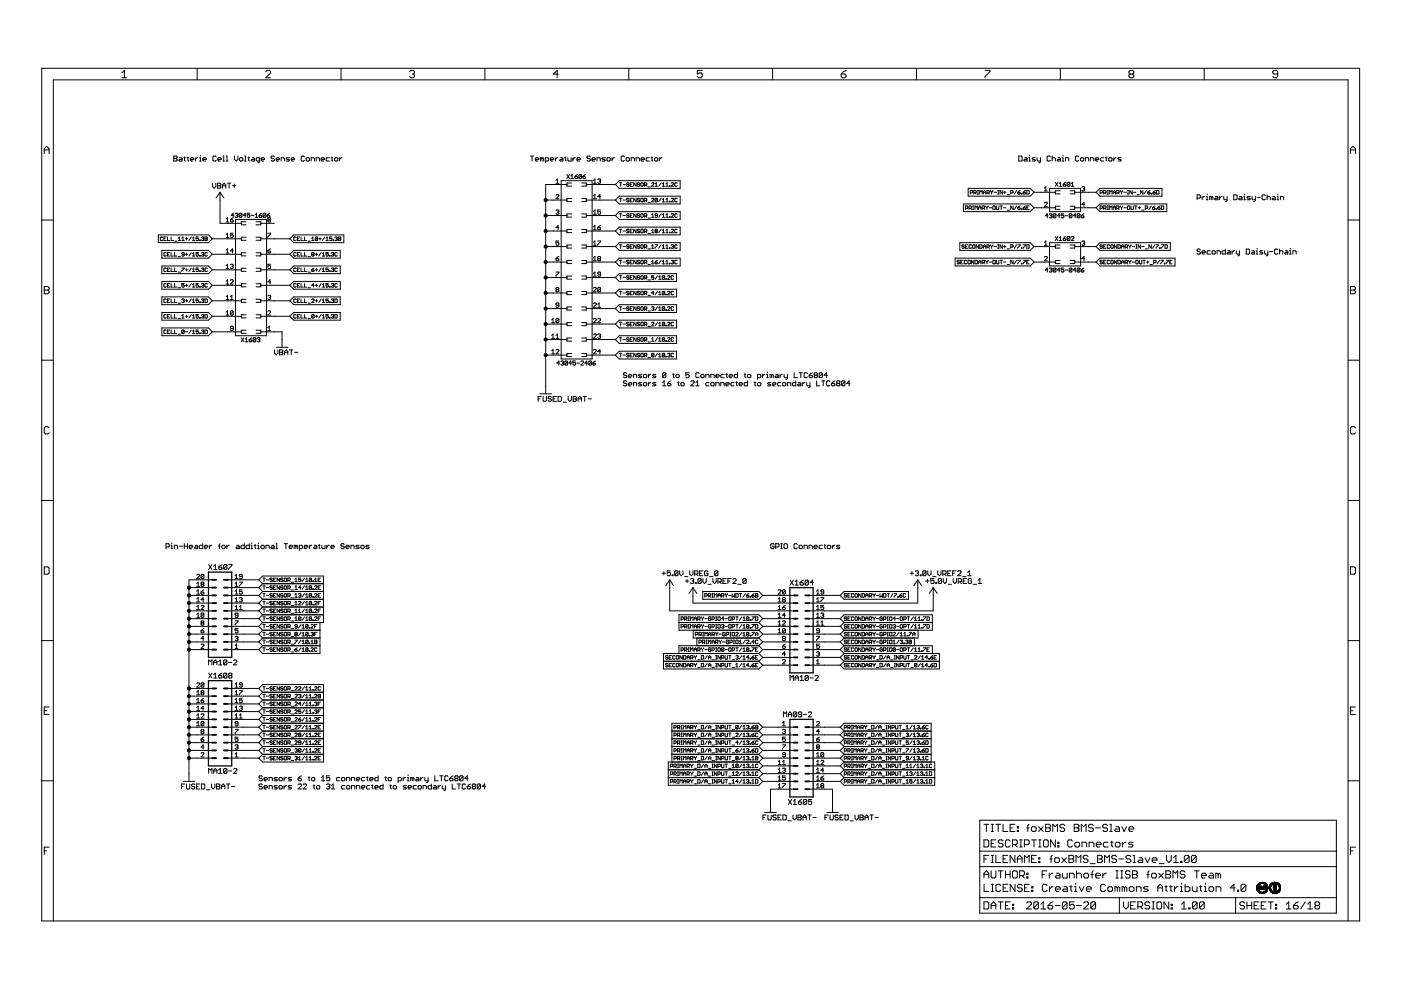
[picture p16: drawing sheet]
<svg xmlns="http://www.w3.org/2000/svg" width="297mm" height="210mm" viewBox="0 0 297 210" stroke-linecap="round" stroke-linejoin="round" font-family="sans-serif">
<g fill="none" stroke="#000" stroke-width=".21">
<path d="M8.8 14.5h279.5v180.8h-279.5zM25.8 15.5l.6-.6v1.6M25.8 16.5h1.1M41.8 14.5v2.4M56.3 15.2l.3-.3h.5l.3 .3v.3l-1.1 1h1.1M72.3 14.5v2.4M86.8 15.2l.3-.3h.5l.3 .3v.3l-.3 .2M87.4 15.7h.2M87.6 15.7l.3 .3v.2l-.3 .3h-.5l-.3-.3M102.8 14.5v2.4M118.4 15.7h-1.1l.8-.8v1.6M133.3 14.5v2.4"/>
<path d="M148.9 14.9h-1.1v.8l.6-.2h.2l.3 .2v.5l-.3 .3h-.5l-.3-.3M163.8 14.5v2.4M178.4 15.7h.7l.3 .3v.2l-.3 .3h-.5l-.2-.3zM179.4 14.9l-.5 .3-.5 .5M194.3 14.5v2.4M208.9 14.9h1v.3l-1 1v.3M224.8 14.5v2.4M239.6 15.7l-.2 .3v.2l.2 .3h.5l.3-.3v-.2l-.3-.3M239.6 15.7l-.2-.2v-.3l.2-.3h.5l.3 .3v.3l-.3 .2M239.6 15.7h.5M255.3 14.5v2.4M270.9 15.7h-.8l-.2-.2v-.3l.2-.3h.5l.3 .3v1l-.3 .3h-.5l-.2-.3"/>
<path d="M9.4 32.6v-1.1l.5-.5 .5 .5v1.1M9.4 31.8h1M36.8 33.1h.6l.1 .2-.1 .3 .1 .4-.1 .1h-.6zM36.8 33.6h.6M38.1 33.4l.5 .2v.5h-.5l-.2-.1 .2-.2h.5M39 33.4h.3M39.1 33.3v.7l.2 .1M39.7 33.4h.3M39.8 33.3v.7l.2 .1M40.4 33.8h.7l-.2-.4-.5 .2v.4l.5 .1M41.4 33.4v.7M42 33.4l-.6 .4"/>
<path d="M42.3 33.4h.2v.7M42.3 34.1h.4M42.5 32.9v.2M43 33.8h.7l-.2-.4-.5 .2v.4l.5 .1M45.1 38.8v.7l.3 .4 .4-.4v-.7M45.8 33.3l-.1-.2h-.4l-.2 .2v.7l.2 .1 .5-.1M46.1 38.8h.6l.1 .2-.1 .4 .1 .3-.1 .2h-.6zM46.1 39.4h.6M46.2 33.8h.7l-.2-.4h-.3l-.2 .2v.4l.2 .1h.3M47.2 39.4h.7M47.2 39.9v-.7l.3-.4 .4 .4v.7M47.3 33.1h.1v1"/>
<path d="M47.3 34.1h.3M48 33.1h.1v1M48 34.1h.3M48.2 38.8h.7M48.6 38.8v1.1M49.3 39.4h.7M49.7 39v.7M49.7 33.1v.7l.4 .3 .3-.3v-.7M50.8 33.6l.5-.2 .2 .2v.4l-.5 .1-.2-.1zM51.9 33.1h.1v1M51.9 34.1h.3M52.6 33.4h.3"/>
<path d="M52.7 33.3v.7l.2 .1M53.4 33.4h.4l.2 .2v.5h-.6l-.1-.1 .1-.2h.6M55 34.1h-.5l-.2-.1v-.4l.2-.2h.5v.9l-.3 .2M55.4 33.8h.7l-.2-.4-.5 .2v.4l.5 .1M58.2 33.3l-.2-.2h-.3l-.2 .3 .5 .2 .2 .4-.2 .1-.5-.1M58.6 33.8h.7l-.2-.4h-.4l-.1 .2v.4l.1 .1h.4M59.6 34.1v-.7h.5l.2 .2v.5M61.4 33.4h-.5l-.2 .2 .7 .4-.2 .1h-.5M61.7 33.8h.7l-.1-.4h-.4l-.2 .2v.4l.2 .1h.4M64.6 33.3l-.2-.2h-.4l-.1 .2v.7l.1 .1h.4l.2-.1M65.1 33.4h.3l.2 .2v.4l-.2 .1h-.3l-.2-.1v-.4zM66 34.1v-.7h.5l.2 .2v.5"/>
<path d="M67 34.1v-.7h.6l.1 .2v.5M68.1 33.8h.7l-.2-.4h-.3l-.2 .2v.4l.2 .1h.3M69.8 33.4h-.5l-.1 .2v.4l.1 .1h.5M70.2 33.4h.4M70.4 33.3v.7l.2 .1M70.9 33.6l.5-.2 .2 .2v.4l-.5 .1-.2-.1zM72 33.4v.7M72.5 33.4l-.5 .4M112.5 33.1h.7M112.8 33.1v1M113.5 33.8h.7l-.2-.4h-.3l-.2 .2v.4l.2 .1h.3M114.9 33.6l-.3-.2v.7"/>
<path d="M114.9 33.6v.5M114.9 33.6l.2-.2 .2 .2v.5M115.6 34.1h.6l.1-.1v-.4l-.1-.2h-.6v1.1M116.7 33.8h.7l-.2-.4h-.3l-.2 .2v.4l.2 .1h.3M117.8 33.4v.7M117.9 38.9h.6M117.9 38.2l.3-.2v.9M118.3 33.4h-.2l-.3 .4M118.8 33.4l.5 .2v.5h-.5l-.2-.1 .2-.2h.5M119 38.3h6.5v37.8h-6.5zM119.7 33.4h.3M119.9 33.3v.7l.1 .1"/>
<path d="M120.2 37l.6 .9M120.2 39.1h-4.5v44.4M120.4 33.4v.6l.2 .1h.5v-.7M120.8 37l-.6 .9M121 37.3l.3-.3v.9M121 37.9h.6M121.2 38.8h-1v.7h1M121.5 33.4v.7M121.9 37.4h.4l.1 .3-.4 .2zM122 33.4l-.5 .4M122.3 33.8h.7l-.1-.4h-.4l-.2 .2v.4l.2 .1h.4M122.4 37l-.5 .4"/>
<path d="M123.3 37.1v.6l-.2 .2-.4-.2M123.3 37.1l-.4-.1-.2 .7M123.3 37.1l-.6 .6M123.3 38.8h1v.7h-1M123.6 37.4h.4l.1 .3-.4 .2zM124.1 37l-.5 .4M124.3 39.1h6.2M125.2 33.3l-.2-.2h-.4l-.1 .3 .1 .2h.4l.2 .4-.2 .1h-.4l-.1-.1M125.5 33.8h.7l-.2-.4h-.3l-.2 .2v.4l.2 .1h.3M125.8 38.9h.6M125.8 38.2l.3-.2v.9M126.6 34.1v-.7h.5l.2 .2v.5"/>
<path d="M126.7 38.1l.5-.1 .1 .1-.1 .3M127 38.4h.2M127.2 38.4l.1 .1-.1 .4h-.3l-.2-.2M128.3 33.4h-.5l-.2 .2 .7 .4-.1 .1h-.6M128.7 33.6l.2-.2h.3l.2 .2v.4l-.2 .1h-.3l-.2-.1zM129.8 33.4v.7M130.3 33.4l-.5 .4M130.5 39.1l.8-.8h12.9v1.6h-12.9zM131.3 38.8h.5M131.6 38.8v.7M132.1 39.1h.5M132.4 33.3l-.2-.2h-.3l-.2 .2v.7l.2 .1h.3l.2-.1"/>
<path d="M132.8 33.6l.1-.2h.4l.2 .2v.4l-.2 .1h-.4l-.1-.1zM133.3 38.9h-.5l.2 .2 .3 .1-.1 .3-.4-.1M133.6 39.1h.3M133.8 34.1v-.7h.5l.2 .2v.5M134.1 38.8h-.5v.7h.5M134.9 38.8v.7l-.5-.7v.7M134.9 34.1v-.7h.5l.2 .2v.5M135.6 38.9h-.5l.2 .2 .3 .1-.1 .3-.4-.1M135.9 38.9h.5l-.2 .6-.3-.1zM135.9 33.8h.7l-.1-.4h-.4l-.2 .2v.4l.2 .1h.4M136.6 39.2h.4l.1-.3-.5-.1v.7M136.9 39.2l.2 .3"/>
<path d="M137.4 39.6h.5M137.7 33.4h-.5l-.2 .2v.4l.2 .1h.5M138 33.4h.4M138.2 38.9h.4l-.4 .6h.4M138.2 33.3v.7l.2 .1M138.8 33.6l.1-.2h.4l.2 .2v.4l-.6 .1-.1-.1zM138.9 39.5h.5M138.9 39l.2-.2v.7M139.8 33.4v.7M140.2 38.8l-.5 .7M140.3 33.4l-.5 .4M140.4 39.5h.5"/>
<path d="M140.4 39l.3-.2v.7M141.2 39.5h.5M141.2 39l.2-.2v.7M141.9 39.4l.1 .1zM142.3 38.9h.5l-.5 .6h.5M143.6 38.9h-.5v.5l.1 .1 .4-.1M205.3 39.9h13.1l.8 .9-.8 .8h-13.1zM216 33.1h.5l.2 .2v.7l-.2 .1h-.5zM217.2 33.4h.4l.2 .2v.5h-.6l-.1-.1 .1-.2h.6M218.1 34.1h.4M218.1 33.4h.2v.7M218.3 32.9v.2"/>
<path d="M219.5 33.4h-.5l-.2 .2 .7 .4-.1 .1h-.6M219.9 33.4v.6l.2 .1h.5M220.6 33.4v.9l-.4 .2M221.4 39.9l.3-.3v.9M222.5 39.9h6.6v5h-6.6zM222.7 33.3l-.2-.2h-.3l-.2 .2v.7l.2 .1 .5-.1M223.1 33.6l.1-.2h.4l.2 .2v.5M223.1 33.1v1M223.7 38.7l.6 .8M224.3 38.7l-.6 .8M224.3 33.4l.5 .2v.5h-.5l-.2-.1 .2-.2h.5M224.6 38.9l.3-.2v.8"/>
<path d="M224.6 39.5h.5M225.2 34.1h.3M225.2 33.4h.2v.7M225.4 32.9v.2M225.4 39.1h.4l.2 .3-.4 .1zM225.9 34.1v-.7h.5l.2 .2v.5M226 38.7l-.6 .4M226.8 38.8l-.5 .6M226.8 38.8v.6l-.1 .1-.4-.1M226.8 38.8l-.1-.1-.4 .1v.6M227.1 39.5h.6M227.1 38.9l.3-.2v.8"/>
<path d="M228.7 33.3l-.2-.2h-.3l-.2 .2v.7l.2 .1h.3l.2-.1M229.2 33.4h.4l.2 .2v.4l-.2 .1h-.4l-.1-.1v-.4zM229.4 39.8l.4-.2 .2 .2-.2 .2M230.1 34.1v-.7h.6l.1 .2v.5M231.2 34.1v-.7h.5l.2 .2v.5M232.2 33.8h.7l-.1-.4-.6 .2v.4l.6 .1M233.2 39.9h13.2v1.7h-13.2l-.8-.8zM234 33.4h-.5l-.2 .2v.4l.2 .1h.5M234.4 33.4h.3M234.5 33.3v.7l.2 .1M235.1 33.6l.1-.2h.4l.2 .2v.4l-.2 .1h-.4l-.1-.1zM236.1 33.4v.7"/>
<path d="M236.7 33.4h-.2l-.4 .4M237.7 33.4h-.5l-.2 .2 .7 .4-.2 .1h-.5M286.3 32.6v-1.1l.6-.5 .5 .5v1.1M286.3 31.8h1.1M8.8 46.7h2.5M33.6 49.8h10.6l.8 .8-.8 .9h-10.6zM34.3 56.4h9.9l.8 .8-.8 .8h-9.9zM34.3 53.1h9.9l.8 .8-.8 .8h-9.9zM34.3 59.7h9.9l.8 .8-.8 .8h-9.9zM34.5 50.4l-.1-.2-.4 .2v.5l.1 .1 .4-.1M34.8 50.6h.2M35.3 57l-.2-.2-.3 .2 .1 .6 .4-.2"/>
<path d="M35.3 50.2h-.5v.8h.5M35.3 53.7l-.2-.2-.3 .2 .1 .6 .4-.1M35.5 50.2v.8h.5M35.5 57.2h.3M35.5 53.9h.3M36 56.8h-.5v.8h.5M36 53.5h-.5v.8h.5M36.3 50.2v.8h.5M36.3 56.8v.8h.5M36.3 53.5v.8h.5M37 56.8v.8h.5M37 53.5v.8h.5"/>
<path d="M37 51.1h.5M37.8 51h.5M37.8 57.7h.5M37.8 54.4h.5M37.8 50.5l.2-.3v.8M38.5 56.8h.6l-.6 .8M38.5 51h.6M38.5 50.5l.3-.3v.8M39.1 53.9h-.4l-.2-.1 .2-.3 .4 .2v.5l-.2 .1-.4-.1M39.3 57.2h.5M39.3 53.9h.5M39.3 50.6h.5"/>
<path d="M39.6 50.4v.5M39.6 53.7v.5M39.6 57v.4M40.6 56.8l-.6 .8M40.6 53.5l-.6 .8M40.6 50.2l-.6 .8M40.8 51h.5M40.8 57.6h.5M40.8 57.1l.3-.3v.8M40.8 50.5l.3-.3v.8M40.8 53.8l.3-.3v.8M40.8 54.3h.5"/>
<path d="M42.1 56.8h-.5v.4l.2-.1 .3 .1-.1 .4-.4-.2M42.1 50.2h-.5v.4l.2-.1 .3 .1-.1 .4-.4-.1M42.1 53.5h-.5v.4l.2-.1 .3 .1-.1 .4-.4-.1M42.3 50.9l.2 .1zM42.3 54.2l.2 .1zM42.3 57.4l.2 .2zM42.7 53.7l.4-.2v.4M42.7 57l.4-.2v.4M42.7 50.4l.4-.2v.4M43 57.2h.1M43 53.9h.1M43 50.6h.1"/>
<path d="M43.1 50.6v.4l-.4-.1M43.1 53.9v.4l-.4-.1M43.1 57.2v.4l-.4-.2M43.5 50.2l.5 .2-.2 .6h-.3zM43.5 50.6h.3M44 57l-.2-.2-.3 .2 .1 .6 .4-.2M44 53.7l-.2-.2-.3 .2 .1 .6 .4-.1M45 57.2h6.2M45 53.9h6.2M45 50.6h6.2M46.7 40.8l.8 1.2M46.7 40.8l-.9 1.2"/>
<path d="M46.7 40.8v6.5h4.5M47.9 46.5l.3-.3v.9M47.9 49.8l.3-.4v1M47.9 53l.3-.3v.9M47.9 56.3l.3-.3v.9M47.9 59.6l.3-.3v.9M47.9 56.9h.6M47.9 53.6h.6M47.9 50.4h.6M47.9 47.1h.6M48.9 46.6h.4l.1 .3-.4 .2zM48.9 56.2l.4-.2 .1 .2-.1 .3"/>
<path d="M48.9 59.5l.1-.2 .4 .2-.5 .7h.5M49.1 56.5h.2M49.3 56.5l.1 .1-.1 .3-.4-.1M49.4 49.4h-.5v.5l.2-.1 .3 .1-.1 .5-.4-.2M49.4 53.2h-.5l.4-.5v.9M49.4 46.2l-.5 .4M49.6 45.7h-.6l.4-.5v.9M49.9 45.4l.4-.2 .1 .2-.1 .3M49.9 46.5h6.6v24.7h-6.6zM50.2 45.7h.1M50.3 45.7l.1 .1-.1 .3-.4-.2M51.3 45.4l-.4-.2-.2 .2v.5"/>
<path d="M51.3 45.4v.5l-.2 .2-.4-.2M51.3 45.4l-.6 .5M52.1 45.7h-.5l.4-.5v.9M52.2 47h-1v.7h1M52.2 50.3h-1v.6h1M52.2 53.6h-1v.7h1M52.2 56.9h-1v.6h1M53 45.2h-.6v.5l.4-.2 .2 .4-.2 .2-.4-.2M53.3 45.7h.5M54.1 46.1h.6M54.1 45.5l.3-.3v.9M54.3 47h1v.7h-1"/>
<path d="M54.3 50.3h1v.6h-1M54.3 53.6h1v.7h-1M54.3 56.9h1v.6h-1M54.9 45.7h.5l.1 .2-.4 .2zM55.3 57.2h6.1M55.3 53.9h6.1M55.3 50.6h6.1M55.3 47.3h2.9M55.5 45.2l-.6 .5M56.4 45.4l-.5-.2-.1 .2v.5M56.4 45.4l-.2 .7-.4-.2M56.4 45.4l-.6 .5"/>
<path d="M56.6 45.7h.5l.1 .2-.4 .2zM56.8 49.4h.6l-.6 1M56.8 53.2h.4l.2 .3-.5 .1zM56.9 46.6l-.1 .2 .1 .3 .5-.2-.2-.3M56.9 46.6l-.1-.1 .1-.3 .5 .1-.2 .3M56.9 46.6h.3M57.2 45.2l-.6 .5M57.4 56h-.6v.5l.4-.2 .2 .5-.2 .1-.4-.1M57.4 59.8h-.6l.4-.5v.9M57.4 52.7l-.6 .5M61.4 53.9l.9-.8h9.8v1.6h-9.8zM62.3 59.7h9.8v1.6h-9.8l-.9-.8z"/>
<path d="M62.3 56.4h9.8v1.6h-9.8l-.9-.8zM62.3 49.8h10.6v1.7h-10.6l-.9-.9zM62.8 57l-.1-.2-.4 .2 .1 .6 .4-.2M62.8 50.4l-.1-.2-.4 .2v.5l.1 .1 .4-.1M62.8 53.7l-.1-.2-.4 .2 .1 .6 .4-.1M63.1 57.2h.2M63.1 53.9h.2M63.1 50.6h.2M63.6 56.8h-.5v.8h.5M63.6 50.2h-.5v.8h.5M63.6 53.5h-.5v.8h.5M63.8 50.2v.8h.5"/>
<path d="M63.8 56.8v.8h.5M63.8 53.5v.8h.5M64.6 50.2v.8h.5M64.6 56.8v.8h.5M64.6 53.5v.8h.5M65.3 57.7h.5M65.3 54.4h.5M65.3 51.1h.5M66.1 51h.5M66.1 57.2h.4l.1 .2-.4 .2zM66.1 50.5l.2-.3v.8M66.2 53.9l-.1 .1 .1 .3 .4-.1-.1-.3"/>
<path d="M66.2 53.9l-.1-.1 .1-.3 .4 .2-.1 .2M66.2 53.9h.3M66.6 56.8l-.5 .4M66.8 57.2h.6M66.8 53.9h.6M67.1 53.7v.5M67.1 57v.4M67.4 50.4l-.2 .6-.4-.1M67.4 50.4l-.2-.2-.4 .2v.5M67.4 50.4l-.6 .5M67.6 50.6h.5M67.9 50.4v.5"/>
<path d="M68.1 56.8l-.5 .8M68.1 53.5l-.5 .8M68.3 57.1l.3-.3v.8M68.3 57.6h.6M68.3 53.8l.3-.3v.8M68.3 54.3h.6M68.9 50.2l-.6 .8M69.1 51h.5M69.1 50.5l.3-.3v.8M69.6 56.8h-.5v.4l.4-.1 .1 .3-.1 .2-.4-.2M69.6 53.5h-.5v.4l.3-.1 .2 .1-.1 .4-.4-.1M69.9 57.4l.1 .2z"/>
<path d="M69.9 54.2l.1 .1zM70.3 57l.3-.2 .2 .2-.2 .2M70.3 53.7l.3-.2 .2 .2-.2 .2M70.4 50.2h-.5v.4l.2-.1 .3 .1-.1 .4-.4-.1M70.5 57.2h.1M70.5 53.9h.1M70.6 50.9l.2 .1zM70.6 57.2l.2 .1-.2 .3-.3-.2M70.6 53.9l.2 .1-.2 .3-.3-.1M71 50.4l.4-.2 .1 .2-.1 .2M71.2 50.6h.2M71.4 50.6l.1 .2-.1 .2-.4-.1"/>
<path d="M71.5 57l-.1-.2-.4 .2 .1 .6 .4-.2M71.5 53.7l-.1-.2-.4 .2 .1 .6 .4-.1M71.8 50.2l.5 .2-.2 .6h-.3zM71.8 50.6h.3M115.7 52.3h4.5M115.7 55.6h4.5M115.7 58.8h4.5M115.7 49h4.5M115.7 45.7h4.5M115.7 42.4h4.5M117.9 41.4l.1-.2 .5 .2-.6 .7h.6M117.9 44.7l.4-.2 .2 .2-.2 .3"/>
<path d="M117.9 54.8h.4l.2 .3-.5 .2zM117.9 57.7h.6l-.6 .9M118.2 45h.1M118.3 45l.2 .1-.2 .3-.4-.1M118.5 48.3h-.6l.4-.5v.9M118.5 51.1h-.6v.4l.3-.1 .3 .1v.4l-.2 .1-.4-.1M118.5 54.4l-.6 .4M121.2 45.4h-1v.6h1M121.2 58.5h-1v.7h1M121.2 42.1h-1v.6h1M121.2 48.7h-1v.6h1M121.2 51.9h-1v.7h1"/>
<path d="M121.2 55.2h-1v.7h1M123.3 45.4h1v.6h-1M123.3 58.5h1v.7h-1M123.3 42.1h1v.6h-1M123.3 48.7h1v.6h-1M123.3 51.9h1v.7h-1M123.3 55.2h1v.7h-1M124.3 52.3h6.2M124.3 55.6h6.2M124.3 58.8h6.2M124.3 49h6.2M124.3 45.7h6.2"/>
<path d="M124.3 42.4h6.2M125.8 41.5l.3-.3v.9M125.8 44.8l.3-.3v.9M125.8 48.1l.3-.3v.9M125.8 51.4l.3-.3v.9M125.8 54.7l.3-.3v.9M125.8 58l.3-.3v.9M125.8 42.1h.6M125.8 45.4h.6M125.8 48.7h.6M125.8 52h.6M125.8 55.3h.6"/>
<path d="M125.8 58.6h.6M126.7 48.3h.5l.1 .3-.1 .1h-.3zM126.7 51.1h.6l-.6 .9M126.9 54.8l-.2-.1 .2-.3 .4 .1-.1 .3M126.9 54.8l-.2 .2 .2 .3 .4-.2-.1-.3M126.9 54.8h.3M127.3 58.1h-.4l-.2-.1 .2-.3 .4 .1v.6l-.1 .2-.5-.2M127.3 44.5h-.6v.5l.3-.2 .3 .2-.1 .4-.5-.1M127.3 41.7h-.6l.5-.5v.9M127.3 47.8l-.6 .5M130.5 45.7l.8-.8h12.9v1.6h-12.9zM131.3 58h12.1v1.7h-12.1l-.8-.9z"/>
<path d="M131.3 48.2h12.9v1.6h-12.9l-.8-.8zM131.3 54.7h12.9v1.7h-12.9l-.8-.8zM131.3 51.5h12.9v1.6h-12.9l-.8-.8zM131.3 41.6h12.9v1.6h-12.9l-.8-.8zM131.3 45.3h.5M131.3 51.9h.5M131.3 55.2h.5M131.3 58.5h.5M131.3 48.6h.5M131.3 42h.5M131.6 42v.8M131.6 45.3v.8"/>
<path d="M131.6 48.6v.8M131.6 51.9v.7M131.6 55.2v.7M131.6 58.5v.7M132.1 52.3h.5M132.1 55.6h.5M132.1 58.8h.5M132.1 49h.5M132.1 45.7h.5M132.1 42.4h.5M133.3 45.4l-.3-.1-.2 .3 .4 .1 .1 .3-.1 .1-.4-.1M133.3 58.6l-.3-.1-.2 .2 .4 .1 .1 .3-.1 .1-.4-.1"/>
<path d="M133.3 42.2l-.3-.2-.2 .3 .4 .1 .1 .3-.1 .1-.4-.1M133.3 52l-.3-.1-.2 .3 .4 .1 .1 .2h-.5M133.3 55.3l-.3-.1-.2 .2 .4 .2 .1 .2-.1 .1-.4-.1M133.3 48.7l-.3-.1-.2 .3 .4 .1 .1 .2-.1 .2-.4-.2M133.6 52.3h.3M133.6 55.6h.3M133.6 58.8h.3M133.6 49h.3M133.6 45.7h.3M133.6 42.4h.3M134.1 45.3h-.5v.8h.5M134.1 51.9h-.5v.7h.5"/>
<path d="M134.1 55.2h-.5v.7h.5M134.1 42h-.5v.8h.5M134.1 48.6h-.5v.8h.5M134.1 58.5h-.5v.7h.5M134.9 42v.8l-.5-.8v.8M134.9 45.3v.8l-.5-.8v.8M134.9 48.6v.8l-.5-.8v.8M134.9 51.9v.7l-.5-.7v.7M134.9 55.2v.7l-.5-.7v.7M134.9 58.5v.7l-.5-.7v.7M135.6 45.4l-.1-.1-.4 .1 .2 .3 .3 .1-.1 .3-.4-.1M135.6 55.3l-.1-.1-.4 .1 .2 .3 .3 .1-.1 .2-.4-.1"/>
<path d="M135.6 58.6l-.1-.1-.4 .1 .2 .2 .3 .2-.1 .2-.4-.1M135.6 52l-.1-.1-.4 .1 .2 .3 .3 .1-.1 .2-.4-.1M135.6 48.7l-.1-.1-.4 .1 .2 .3 .3 .1-.1 .3-.4-.2M135.6 42.2l-.1-.2-.4 .2 .2 .2 .3 .1-.1 .3-.4-.1M135.9 45.4l.1-.1 .4 .1-.2 .7-.3-.1zM135.9 55.3l.1-.1 .4 .1-.2 .6-.3-.1zM136 48.6l.4 .1-.2 .7-.3-.2zM136 58.5l.4 .1-.2 .6-.3-.1zM136 51.9l.4 .1-.2 .6-.3-.1zM136 42l.4 .2-.2 .6-.3-.1zM136.6 45.8h.4l.1-.4-.5-.1v.8M136.6 59h.4l.1-.4-.5-.1v.7"/>
<path d="M136.6 55.7h.4l.1-.4-.5-.1v.7M136.6 52.4h.4l.1-.4-.5-.1v.7M136.6 42.5h.4l.1-.3-.5-.2v.8M136.6 49.1h.4l.1-.4-.5-.1v.8M136.9 59l.2 .2M136.9 55.7l.2 .2M136.9 52.4l.2 .2M136.9 49.1l.2 .3M136.9 45.8l.2 .3M136.9 42.5l.2 .3M137.4 52.8h.5M137.4 56.1h.5"/>
<path d="M137.4 59.4h.5M137.4 49.5h.5M137.4 46.2h.5M137.4 42.9h.5M138.2 46.1h.4M138.2 52.2l.2-.3v.7M138.2 52.6h.4M138.2 55.9h.4M138.2 45.6l.2-.3v.8M138.2 48.9l.2-.3v.8M138.2 55.4l.2-.2v.7M138.2 42.2l.1-.2 .3 .2-.4 .6h.4"/>
<path d="M138.2 49.4h.4M138.6 58.5h-.4v.3l.2-.1 .2 .1-.1 .4-.3-.1M138.9 51.9h.5l-.5 .7M138.9 55.6h.4l.1 .2-.4 .1zM139 49l-.1-.1 .1-.3 .4 .1-.1 .3M139 49l-.1 .1 .1 .3 .4-.2-.1-.2M139 49h.3M139.4 45.7l-.5-.1 .1-.3 .4 .1v.6l-.1 .1-.4-.1M139.4 42.2v.5l-.1 .1-.4-.1M139.4 55.2l-.5 .4M139.4 58.5l-.5 .7M139.4 42.2l-.1-.2-.4 .2v.5"/>
<path d="M139.4 42.2l-.5 .5M139.7 58.7l.2-.2v.7M139.7 59.2h.5M140.2 55.2l-.5 .7M140.2 51.9l-.5 .7M140.2 48.6l-.5 .8M140.2 45.3l-.5 .8M140.2 42l-.5 .8M140.4 46.1h.5M140.4 52.6h.5M140.4 55.9h.5M140.4 55.4l.3-.2v.7"/>
<path d="M140.4 42.3l.3-.3v.8M140.4 45.6l.3-.3v.8M140.4 48.9l.3-.3v.8M140.4 52.2l.3-.3v.7M140.4 49.4h.5M140.4 42.8h.5M140.9 58.6l-.1-.1-.4 .1v.5M140.9 58.6v.5l-.1 .1-.4-.1M140.9 58.6l-.5 .5M141.2 46.1h.5M141.2 52.2l.2-.3v.7M141.2 52.6h.5"/>
<path d="M141.2 55.9h.5M141.2 59.1l.1 .1zM141.2 55.4l.2-.2v.7M141.2 42.3l.2-.3v.8M141.2 45.6l.2-.3v.8M141.2 48.9l.2-.3v.8M141.2 49.4h.5M141.2 42.8h.5M141.5 58.6l.2-.1 .3 .1-.5 .6h.5M141.9 46l.1 .1zM141.9 52.5l.1 .1zM141.9 55.8l.1 .1z"/>
<path d="M141.9 42.7l.1 .1zM141.9 49.2l.1 .2zM142.3 45.4l.1-.1 .4 .1-.5 .7h.5M142.3 55.3l.4-.1 .1 .1-.1 .3M142.3 48.7l.1-.1 .4 .1-.5 .7h.5M142.3 52l.4-.1 .1 .1-.1 .3M142.3 42.2l.1-.2 .4 .2-.5 .6h.5M142.6 52.3h.1M142.6 55.6h.1M142.7 52.3l.1 .1-.1 .2-.4-.1M142.7 55.6l.1 .1-.1 .2-.4-.1M142.8 58.6l-.1-.1-.4 .1v.5l.1 .1 .4-.1"/>
<path d="M143.6 45.4l-.2-.1-.3 .1v.6l.1 .1 .4-.1M143.6 42.2l-.2-.2-.3 .2v.5l.1 .1 .4-.1M143.6 48.7l-.2-.1-.3 .1v.5l.1 .2 .4-.2M143.6 52l-.2-.1-.3 .1v.5h.5M143.6 55.3l-.2-.1-.3 .1v.5l.1 .1 .4-.1M202.5 54.7h15.9l.8 .9-.8 .8h-15.9zM203.4 55.3l-.1-.1-.4 .1 .2 .3 .3 .1-.1 .2-.4-.1M203.5 51.5h14.9l.8 .8-.8 .8h-14.9zM203.7 55.6h.2M204.2 55.2h-.5v.7h.5M204.3 43.2h14.1l.8 .8-.8 .9h-14.1zM204.4 52l-.3-.1-.2 .3 .4 .1 .1 .2h-.5"/>
<path d="M204.7 44.2l.5-.2-.1-.3h-.4v.7M204.7 52.3h.3M205 55.3l-.2-.1-.4 .1 .2 .6 .4-.1M205.2 51.9h-.5v.7h.5M205.3 55.2l.4 .1-.1 .6-.4-.1zM205.5 44.2h.3l.2-.4-.5-.1v.7M205.7 40.9l.5-.1-.1-.4h-.4v.7M205.7 44.2l.3 .2M206 52l-.2-.1-.3 .1v.5h.5M206.2 43.7h.3M206.2 44.4h.3M206.3 43.7v.7"/>
<path d="M206.3 51.9l.4 .1-.1 .6-.4-.1zM206.5 55.2v.7l-.5-.7v.7M206.5 40.9l.5-.1-.2-.4h-.3v.7M206.7 44.4v-.7l.3 .2 .2-.2v.7M206.7 55.2l.5 .1-.1 .6h-.4zM206.7 40.9l.3 .2M207.2 40.4h.3M207.2 41.1h.3M207.3 40.4v.7M207.5 44.4v-.5l.2-.2 .3 .2v.5M207.5 51.9v.7l-.5-.7v.7M207.5 55.9v-.5l.2-.2 .3 .2v.5"/>
<path d="M207.5 44h.5M207.5 55.6h.5M207.7 41.1v-.7l.3 .2 .2-.2v.7M207.7 51.9l.5 .1-.1 .6h-.4zM208.2 44.2h.4l.1-.4-.5-.1v.7M208.2 55.7h.4l.1-.4-.5-.1v.7M208.5 44.2l.2 .2M208.5 41.1v-.5l.2-.2 .3 .2v.5M208.5 52.6v-.4l.2-.3 .3 .3v.4M208.5 40.8h.5M208.5 52.3h.5M208.5 55.7l.2 .2"/>
<path d="M209 43.7l.3 .3M209 55.2l.3 .4M209.3 40.9l.4-.1-.1-.4h-.3v.7M209.3 44v.4M209.3 52.4l.4-.1-.1-.4h-.3v.7M209.3 55.6v.3M209.5 43.7l-.2 .3M209.5 55.2l-.2 .4M209.5 40.9l.2 .2M209.5 52.4l.2 .2M209.7 44h.5M209.7 55.6h.5"/>
<path d="M210 40.4l.2 .4M210 51.9l.2 .4M210.2 40.8v.3M210.2 52.3v.3M210.5 40.4l-.3 .4M210.5 51.9l-.3 .4M210.6 43.7l.4 .1-.1 .6-.4-.1zM210.6 55.2l.4 .1-.1 .6-.4-.1zM210.8 40.8h.5M210.8 52.3h.5M211.3 43.7l.1 .7 .4-.1v-.6M211.3 55.2l.1 .7 .4-.1v-.6"/>
<path d="M211.5 40.4h.3M211.5 41.1h.3M211.5 51.9h.3M211.5 52.6h.3M211.6 40.4v.7M211.6 51.9v.7M212 43.7h.5M212 55.2h.5M212.3 43.7v.7M212.3 55.2v.7M212.5 40.4v.7l-.5-.7v.7M212.5 51.9v.7l-.5-.7v.7"/>
<path d="M212.8 44h.5M212.8 40.8h.5M212.8 52.3h.5M212.8 55.6h.5M213 40.5v.5M213 52v.5M213.5 44.6h.5M213.5 41.3h.5M213.5 52.8h.5M213.5 56.1h.5M214.3 40.9l.5-.1-.1-.4h-.4v.7M214.3 52.4l.5-.1-.1-.4h-.4v.7"/>
<path d="M214.8 43.7v.7l-.5-.7v.7M214.8 55.2v.7l-.5-.7v.7M215.5 43.7l-.4 .7M215.5 40.4l-.4 .7M215.5 51.9l-.4 .7M215.5 55.2l-.4 .7M215.8 55.2h.5l-.5 .7M215.8 40.8h.4l.1 .2-.4 .1zM215.8 44h.4l.1 .3-.4 .1zM215.8 51.9h.5l-.5 .7M216.3 43.7l-.5 .3M216.3 40.4l-.5 .4"/>
<path d="M216.6 44.3l.1 .1zM216.6 41l.1 .1zM216.6 52.5l.1 .1zM216.6 55.8l.1 .1zM216.9 55.2h.5l-.5 .7M216.9 40.8h.4l.1 .2-.3 .1zM216.9 44h.4l.1 .3-.3 .1zM216.9 51.9h.5l-.5 .7M217.4 43.7l-.5 .3M217.4 40.4l-.5 .4M217.7 44h.3M217.7 51.9l.5 .1-.1 .6h-.4z"/>
<path d="M217.7 40.4l.5 .1-.1 .6h-.4zM217.7 55.6h.3M218.2 43.7h-.5v.7h.5M218.2 55.2h-.5v.7h.5M219.2 44h4.6M219.2 40.8h4.6M219.2 52.3h4.6M219.2 55.6h4.6M221.4 43l.2-.1 .4 .1-.6 .8h.6M221.4 54.5l.2-.1 .4 .1v.2l-.6 .6h.6M221.4 52h.6M221.4 51.4l.3-.3v.9"/>
<path d="M221.4 40.5h.6M222.2 45.7h-.6l.4-.4v.9M222.2 57.3h-.6l.4-.5v.9M222.5 45.5l.4-.2 .1 .2-.1 .2M222.5 57l.4-.2 .1 .2-.1 .3M222.5 51.5h6.6v4.9h-6.6zM222.7 45.7h.2M222.7 57.3h.2M222.9 45.7l.1 .2-.1 .3-.4-.2M222.9 57.3l.1 .1-.1 .3-.4-.2M223.7 50.1l.6 .9M223.9 45.5l-.2-.2-.4 .2v.5"/>
<path d="M223.9 45.5v.5l-.2 .2-.4-.2M223.9 57l-.2-.2-.4 .2v.5M223.9 57v.5l-.2 .2-.4-.2M223.9 45.5l-.6 .5M223.9 57l-.6 .5M224.3 50.1l-.6 .9M224.6 50.4l.3-.3v.9M224.6 51h.5M224.7 45.7h-.5l.4-.4v.9M224.7 57.3h-.5l.4-.5v.9M224.7 40.4h-.9v.7h.9M224.7 51.9h-.9v.7h.9"/>
<path d="M224.7 55.2h-.9v.7h.9M224.7 43.7h-.9v.7h.9M225.4 50.6h.4l.2 .3-.4 .1zM225.6 45.3h-.6v.4l.3-.1 .3 .1-.2 .5-.4-.2M225.6 56.8h-.6v.5l.3-.2 .3 .2-.2 .4-.4-.2M225.8 45.7h.6M225.8 57.3h.6M226 50.1l-.6 .5M226.8 50.3l-.4-.2-.1 .2v.6M226.8 50.3v.6l-.1 .1-.4-.1M226.8 50.3l-.5 .6M226.9 40.4h1v.7h-1"/>
<path d="M226.9 51.9h1v.7h-1M226.9 55.2h1v.7h-1M226.9 43.7h1v.7h-1M227.1 50.3l.2-.2 .4 .2-.6 .7h.6M227.3 45.5l-.2-.2-.4 .2v.5M227.3 45.5v.5l-.2 .2-.4-.2M227.3 57l-.2-.2-.4 .2v.5M227.3 57v.5l-.2 .2-.4-.2M227.3 45.5l-.6 .5M227.3 57l-.6 .5M227.9 44h4.5M227.9 40.8h4.5"/>
<path d="M227.9 52.3h4.5M227.9 55.6h4.5M228.1 45.7h-.6l.5-.4v.9M228.1 57.3h-.6l.5-.5v.9M229 45.5l-.2-.2-.4 .2v.5M229 45.5v.5l-.2 .2-.4-.2M229 57l-.2-.2-.4 .2v.5M229 57v.5l-.2 .2-.4-.2M229 45.5l-.6 .5M229 57l-.6 .5M229.2 45.7h.5l.1 .3-.4 .2zM229.2 57.3h.5l.1 .2-.4 .2z"/>
<path d="M229.4 51.2l.4-.1 .2 .1-.2 .3M229.7 40h.1M229.7 51.5h.1M229.8 45.3l-.6 .4M229.8 56.8l-.6 .5M229.8 51.5l.2 .2-.2 .3-.4-.1M229.8 40l.2 .2-.2 .3-.4-.2M230 43.3h-.6l.4-.4v.9M230 54.8h-.6l.4-.4v.9M232.4 44l.8-.8h14.2v1.7h-14.2zM233.2 54.7h15.9v1.7h-15.9l-.8-.8zM233.2 51.5h14.9v1.6h-14.9l-.8-.8z"/>
<path d="M233.2 44.2h.4l.1-.4-.5-.1v.7M233.2 40.9l.5-.1-.1-.4h-.4v.7M233.7 55.3l-.1-.1-.4 .1 .2 .3 .3 .1-.1 .2-.4-.1M233.7 52l-.3-.1-.2 .3 .4 .1 .1 .2h-.5M234 44.2h.4l.1-.4-.5-.1v.7M234 40.9l.5-.1-.1-.4h-.4v.7M234 52.3h.3M234 55.6h.3M234.3 44.2l.2 .2M234.3 40.9l.2 .2M234.5 51.9h-.5v.7h.5M234.5 55.2h-.5v.7h.5"/>
<path d="M234.8 43.7h.2M234.8 44.4h.2M234.8 40.4h.2M234.8 41.1h.2M234.9 40.4v.7M234.9 43.7v.7M235.3 55.3l-.2-.1-.3 .1v.5l.1 .1 .4-.1M235.3 52l-.2-.1-.3 .1v.5h.5M235.3 41.1v-.7l.2 .2 .3-.2v.7M235.3 44.4v-.7l.2 .2 .3-.2v.7M235.5 55.3l.1-.1 .4 .1-.1 .6-.4-.1zM235.5 52l.1-.1 .4 .1-.1 .6-.4-.1z"/>
<path d="M236 44h.5M236 41.1v-.5l.3-.2 .2 .2v.5M236 44.4v-.5l.3-.2 .2 .2v.5M236 40.8h.5M236.8 44.2l.5-.2-.1-.3h-.4v.7M236.8 40.9l.5-.1-.1-.4h-.4v.7M236.8 51.9v.7l-.5-.7v.7M236.8 55.2v.7l-.5-.7v.7M237 44.2l.3 .2M237 51.9l.5 .1-.1 .6h-.4zM237 55.2l.5 .1-.1 .6h-.4zM237 40.9l.3 .2"/>
<path d="M237.5 40.4l.3 .4M237.5 43.7l.3 .3M237.8 55.9v-.5l.2-.2 .3 .2v.5M237.8 40.8v.3M237.8 44v.4M237.8 52.6v-.4l.2-.3 .3 .3v.4M237.8 52.3h.5M237.8 55.6h.5M238 43.7l-.2 .3M238 40.4l-.2 .4M238.3 44h.5M238.3 40.8h.5"/>
<path d="M238.5 52.4l.6-.1-.2-.4h-.4v.7M238.5 55.7l.6-.1-.2-.4h-.4v.7M238.8 52.4l.3 .2M238.8 55.7l.3 .2M239.1 40.4h.2M239.1 41.1h.2M239.2 43.7l.3 .1-.1 .6-.3-.1zM239.2 40.4v.7M239.3 55.2l.2 .4M239.3 51.9l.2 .4M239.5 52.3v.3M239.5 55.6v.3"/>
<path d="M239.8 43.7l.1 .7 .4-.1v-.6M239.8 51.9l-.3 .4M239.8 55.2l-.3 .4M240.1 40.4v.7l-.6-.7v.7M240.1 52.3h.5M240.1 55.6h.5M240.3 40.8h.5M240.6 43.7h.5M240.8 43.7v.7M240.8 51.9h.3M240.8 52.6h.3M240.9 55.2l.4 .1-.1 .6-.4-.1z"/>
<path d="M240.9 51.9v.7M241.1 41.3h.5M241.3 44h.5M241.6 43.8v.5M241.6 55.2l.1 .7 .4-.1v-.6M241.8 51.9v.7l-.5-.7v.7M242.1 44.6h.5M242.1 52.3h.5M242.3 40.4v.7l-.5-.7v.7M242.3 55.2h.5M242.6 55.2v.7M242.8 44.2l.5-.2-.1-.3h-.4v.7"/>
<path d="M242.8 52.8h.5M243.1 40.4l-.5 .7M243.1 55.6h.5M243.3 40.8h.4l.1 .2-.3 .1zM243.3 55.3v.5M243.8 40.4l-.5 .4M243.8 56.1h.5M244.1 43.7l-.5 .7M244.1 41l.1 .1zM244.1 51.9v.7l-.5-.7v.7M244.3 44h.4l.2 .3-.4 .1zM244.5 40.8h.4l.1 .2-.4 .1z"/>
<path d="M244.6 55.7h.4l.1-.4-.5-.1v.7M244.9 43.7l-.6 .3M244.9 51.9l-.6 .7M245 40.4l-.5 .4M245.1 44.3l.1 .1zM245.1 51.9h.5l-.5 .7M245.2 40.4l.5 .1-.1 .6h-.4zM245.5 44h.4l.1 .3-.4 .1zM245.9 52.5l.1 .1zM245.9 55.2l-.6 .7M246 43.7l-.5 .3M246.1 55.2h.5l-.5 .7"/>
<path d="M246.2 43.7l.5 .1-.1 .6h-.4zM246.2 51.9h.5l-.5 .7M246.9 55.8l.1 .1zM247 51.9l.5 .1-.1 .6h-.4zM247.2 55.2h.6l-.6 .7M248 55.6h.2M248.5 55.2h-.5v.7h.5M253.8 42h.5l.2-.2v-.3l-.2-.2h-.5v1.1M254.5 53l-.2-.2h-.3l-.2 .2 .2 .3h.3l.2 .2-.2 .4h-.3l-.2-.2M254.9 53.5h.7l-.2-.3h-.4l-.1 .1v.4l.1 .2h.4M254.9 41.7v.7M255.4 41.7l-.5 .3"/>
<path d="M255.8 41.7h.1v.7M255.8 42.4h.3M255.9 41.1v.2M256.6 53.2h-.5l-.2 .1v.4l.2 .2h.5M256.8 41.8l-.3-.1v.7M256.8 41.8v.6M256.8 41.8l.2-.1 .2 .1v.6M257 53.3l.2-.1h.3l.2 .1v.4l-.2 .2h-.3l-.2-.2zM257.7 41.7h.3l.2 .1v.6h-.5l-.2-.2 .2-.2h.5M258 53.9v-.7h.6l.1 .1v.6M258.6 41.7v.7M259.1 41.7l-.5 .3"/>
<path d="M259.5 41.7v.5l.1 .2h.6M259.8 52.8v1.1h-.5l-.2-.2v-.4l.2-.1h.5M260.2 41.7v.8l-.4 .2M260.3 53.2h.4l.2 .1v.6h-.6l-.1-.2 .1-.2h.6M261.2 53.2v.7M261.6 41.3h.5l.2 .2v.7l-.2 .2h-.5zM261.7 53.2l-.5 .3M262.1 53.2v.5l.2 .2h.5M262.8 41.7h.4l.1 .1v.6h-.5l-.2-.2 .2-.2h.5M262.8 53.2v.8l-.3 .2M263.7 41.7h.2v.7M263.7 42.4h.4"/>
<path d="M263.9 41.1v.2M264.2 52.8h.6l.1 .2v.7l-.1 .2h-.6zM265.1 41.7h-.5l-.2 .1 .7 .4-.2 .2h-.5M265.5 53.2h.3l.2 .1v.6h-.5l-.2-.2 .2-.2h.5M265.5 41.7v.5l.1 .2h.6M266.2 41.7v.8l-.4 .2M266.3 53.9h.4M266.3 53.2h.2v.7M266.5 52.6v.2M266.5 41.8h.7M267.8 53.2h-.6l-.1 .1 .1 .2h.4l.2 .2-.2 .2h-.5M268.1 53.2v.5l.2 .2h.5"/>
<path d="M268.3 41.5l-.2-.2h-.3l-.2 .2v.7l.2 .2 .5-.2M268.6 41.8l.2-.1h.4l.1 .1v.6M268.6 41.3v1.1M268.8 53.2v.8l-.3 .2M269.2 53.3h.7M269.9 41.7h.3l.2 .1v.6h-.5l-.2-.2 .2-.2h.5M270.8 41.7h.1v.7M270.8 42.4h.3M270.9 53l-.1-.2h-.4l-.2 .2v.7l.2 .2h.4l.1-.2M270.9 41.1v.2M271.3 52.8v1.1M271.3 53.3l.2-.1h.3l.2 .1v.6"/>
<path d="M271.5 42.4v-.7h.5l.2 .1v.6M272.5 53.2h.4l.1 .1v.6h-.5l-.1-.2 .1-.2h.5M273.4 53.9h.3M273.4 53.2h.2v.7M273.6 52.6v.2M274.1 53.9v-.7h.5l.2 .1v.6M285.8 46.7h2.5M8.8 76.4h2.5M9.4 60.7h.7l.3 .3v.3l-.3 .2 .3 .3v.2l-.3 .3h-.7zM9.4 61.5h.7M34.3 62.9h9.9l.8 .9-.8 .8h-9.9zM34.3 66.3h9.9l.8 .8-.8 .8h-9.9z"/>
<path d="M34.3 69.5h9.9l.8 .9-.8 .8h-9.9zM35.3 60.2l-.2-.1-.3 .1v.5l.1 .2 .4-.2M35.3 63.5l-.2-.1-.3 .1 .1 .7 .4-.2M35.3 66.8l-.2-.1-.3 .1 .1 .6 .4-.1M35.3 70.1l-.2-.1-.3 .1 .1 .6 .4-.1M35.5 67.1h.3M35.5 63.8h.3M35.5 60.5h.3M35.5 70.4h.3M36 60.1h-.5v.8h.5M36 63.4h-.5v.8h.5M36 66.7h-.5v.7h.5"/>
<path d="M36 70h-.5v.7h.5M36.3 60.1v.8h.5M36.3 63.4v.8h.5M36.3 66.7v.7h.5M36.3 70v.7h.5M37 60.1v.8h.5M37 63.4v.8h.5M37 66.7v.7h.5M37 70v.7h.5M37.8 67.6h.5M37.8 64.3h.5M37.8 61h.5"/>
<path d="M37.8 70.9h.5M38.5 63.5l.4-.1 .2 .1-.2 .3M38.5 67.4h.6M38.5 66.9l.3-.2v.7M38.8 63.8h.1M38.9 63.8l.2 .1-.2 .3-.4-.2M39.1 60.1h-.6v.4l.3-.1 .3 .1-.2 .4-.4-.2M39.1 70.1l-.2 .6-.4-.1M39.1 70.1l-.4-.1-.2 .6M39.1 70.1l-.6 .5M39.3 67.1h.5M39.3 63.8h.5"/>
<path d="M39.3 60.5h.5M39.3 70.4h.5M39.6 60.2v.5M39.6 63.5v.5M39.6 66.8v.5M40.6 66.7l-.6 .7M40.6 63.4l-.6 .8M40.6 60.1l-.6 .8M40.6 70l-.6 .7M40.8 60.4l.3-.3v.8M40.8 63.6l.3-.2v.8M40.8 66.9l.3-.2v.7"/>
<path d="M40.8 70.2l.3-.2v.7M40.8 67.4h.5M40.8 64.2h.5M40.8 60.9h.5M40.8 70.7h.5M42.1 63.4h-.5v.4l.2-.2 .3 .2-.1 .4-.4-.2M42.1 60.1h-.5v.4l.2-.1 .3 .1-.1 .4-.4-.2M42.1 66.7h-.5v.4l.2-.2 .3 .2-.1 .3-.4-.1M42.1 70h-.5v.4l.2-.2 .3 .2-.1 .3-.4-.1M42.3 60.7l.2 .2zM42.3 64l.2 .2zM42.3 67.3l.2 .1z"/>
<path d="M42.3 70.6l.2 .1zM42.7 63.5l.4-.1v.4M42.7 60.2l.4-.1v.4M42.7 66.8l.4-.1v.4M42.7 70.1l.4-.1v.4M43 67.1h.1M43 63.8h.1M43 60.5h.1M43 70.4h.1M43.1 60.5v.4l-.4-.2M43.1 63.8v.4l-.4-.2M43.1 67.1v.3l-.4-.1"/>
<path d="M43.1 70.4v.3l-.4-.1M43.5 63.4l.5 .1-.2 .7h-.3zM43.5 66.7l.5 .1-.2 .6h-.3zM43.5 70l.5 .1-.2 .6h-.3zM44 60.2l-.2-.1-.3 .1v.5l.1 .2 .4-.2M45 67.1h6.2M45 63.8h6.2M45 60.5h6.2M45 70.4h6.2M47.9 66.8h.6M47.9 66.2l.3-.3v.9M47.9 62.9l.3-.3v.9"/>
<path d="M47.9 63.5h.6M47.9 60.2h.6M48.9 63.5h.5M48.9 62.9l.2-.3v.9M49.4 66v.7l-.1 .1-.4-.1M49.4 69.6h-.4l-.1-.1 .1-.3 .4 .1v.6l-.1 .2-.4-.2M49.4 66l-.1-.1-.4 .1v.7M49.4 66l-.5 .7M51.1 71.6l.6 .9M51.7 71.6l-.6 .9M52 71.9l.3-.3v.9M52 72.5h.6"/>
<path d="M52.2 63.5h-1v.6h1M52.2 70h-1v.7h1M52.2 60.2h-1v.6h1M52.2 66.7h-1v.7h1M52.8 72.1h.5l.1 .2-.4 .2zM53.4 71.6l-.6 .5M54.3 71.8v.5l-.2 .2-.4-.2M54.3 71.8l-.5-.2-.1 .2v.5M54.3 71.8l-.6 .5M54.3 63.5h1v.6h-1M54.3 70h1v.7h-1M54.3 60.2h1v.6h-1"/>
<path d="M54.3 66.7h1v.7h-1M54.5 71.8l.4-.2 .2 .2-.2 .3M54.8 72.1h.1M54.9 72.1l.2 .1-.2 .3-.4-.2M55.3 67.1h6.1M55.3 63.8h6.1M55.3 60.5h6.1M55.3 70.4h4.5v3.2M56.8 66l.1-.1 .5 .1-.6 .8h.6M56.8 69.5l.3-.3v.9M56.8 70.1h.6M56.8 62.8l.4-.2 .2 .2-.2 .3"/>
<path d="M57.1 63.1h.1M57.2 63.1l.2 .1-.2 .3-.4-.1M58.2 74.2v.7l.4 .3 .3-.3v-.7M58.6 73.6h2.4M59.3 74.2h.5l.2 .2-.2 .3 .2 .4-.2 .1h-.5zM59.3 74.7h.5M60.3 74.7h.7M60.3 75.2v-.7l.4-.3 .3 .3v.7M61.4 74.2h.7M61.4 67.1l.9-.8h9.8v1.6h-9.8zM61.7 74.2v1M62.3 62.9h9.8v1.7h-9.8l-.9-.8z"/>
<path d="M62.4 74.7h.7M62.8 66.8l-.1-.1-.4 .1 .1 .6 .4-.1M62.8 63.5l-.1-.1-.4 .1 .1 .7 .4-.2M62.8 60.2l-.1-.1-.4 .1v.5l.1 .2 .4-.2M63.1 67.1h.2M63.1 63.8h.2M63.1 60.5h.2M63.6 66.7h-.5v.7h.5M63.6 63.4h-.5v.8h.5M63.6 60.1h-.5v.8h.5M63.8 66.7v.7h.5M63.8 63.4v.8h.5"/>
<path d="M63.8 60.1v.8h.5M64.6 66.7v.7h.5M64.6 63.4v.8h.5M64.6 60.1v.8h.5M65.3 67.6h.5M65.3 64.3h.5M65.3 61h.5M66.1 63.5l.1-.1 .4 .1-.5 .7h.5M66.6 60.5h-.5l.4-.4v.8M66.6 66.8l-.4-.1-.1 .6M66.6 66.8l-.1 .6-.4-.1M66.6 66.8l-.5 .5"/>
<path d="M66.8 67.1h.6M66.8 63.8h.6M66.8 60.5h.6M67.1 60.2v.5M67.1 63.5v.5M67.1 66.8v.5M68.1 63.4l-.5 .8M68.1 60.1l-.5 .8M68.1 66.7l-.5 .7M68.3 67.4h.6M68.3 64.2h.6M68.3 63.6l.3-.2v.8"/>
<path d="M68.3 60.4l.3-.3v.8M68.3 66.9l.3-.2v.7M68.3 60.9h.6M69.6 66.7h-.5v.4l.3-.2 .2 .2-.1 .3-.4-.1M69.6 63.4h-.5v.4l.3-.2 .2 .2-.1 .4-.4-.2M69.6 60.1h-.5v.4l.3-.1 .2 .1-.1 .4-.4-.2M69.9 67.3l.1 .1zM69.9 64l.1 .2zM69.9 60.7l.1 .2zM70.3 63.5l.3-.1 .2 .1-.2 .3M70.3 66.8l.3-.1 .2 .1-.2 .3M70.3 60.2l.3-.1 .2 .1-.2 .3"/>
<path d="M70.5 67.1h.1M70.5 63.8h.1M70.5 60.5h.1M70.6 67.1l.2 .1-.2 .2-.3-.1M70.6 63.8l.2 .1-.2 .3-.3-.2M70.6 60.5l.2 .1-.2 .3-.3-.2M71 66.7l.5 .1-.1 .6h-.4zM71 63.4l.5 .1-.1 .7h-.4zM71.5 60.2l-.1-.1-.4 .1v.5l.1 .2 .4-.2M115.7 72h4.5M115.7 68.7h4.5M115.7 65.4h4.5"/>
<path d="M115.7 62.1h4.5M115.7 75.3h4.5M117 67.8l.3-.3v.9M117 71.1l.3-.3v.9M117 74.4l.3-.3v.9M117 68.4h.6M117 71.7h.6M117 75h.6M117.9 74.3l.1-.2 .5 .2-.6 .7h.6M117.9 71.1l.3-.3v.9M117.9 71.7h.6M118 61.4l-.1-.1 .1-.3 .5 .1-.2 .3"/>
<path d="M118 61.4l-.1 .2 .1 .3 .5-.2-.2-.3M118 61.4h.3M118.5 64.7h-.5l-.1-.2 .1-.3 .5 .2v.6l-.2 .2-.4-.2M118.5 67.7v.6l-.2 .1-.4-.1M118.5 67.7l-.5-.2-.1 .2v.6M118.5 67.7l-.6 .6M118.6 77h-.5l.4-.5v.9M118.9 76.7l.4-.2 .2 .2-.2 .3M119.2 77h.1M119.3 77l.2 .1-.2 .3-.4-.1M120.3 76.7l-.4-.2-.1 .8M120.3 76.7v.6l-.1 .1-.4-.1"/>
<path d="M120.3 76.7l-.5 .6M121.2 77h-.6l.4-.5v.9M121.2 71.7h-1v.6h1M121.2 68.4h-1v.6h1M121.2 61.8h-1v.7h1M121.2 65.1h-1v.6h1M121.2 75h-1v.6h1M122 76.5h-.5v.5l.2-.2 .3 .2-.1 .4-.4-.1M122.3 77h.6M123.1 76.7l.2-.2 .4 .2-.6 .7h.6M123.3 71.7h1v.6h-1M123.3 68.4h1v.6h-1"/>
<path d="M123.3 61.8h1v.7h-1M123.3 65.1h1v.6h-1M123.3 75h1v.6h-1M124.3 72h6.2M124.3 68.7h6.2M124.3 65.4h6.2M124.3 62.1h6.2M124.3 75.3h6.2M124.6 77h-.6l.4-.5v.9M125.4 76.7l-.4-.2-.2 .2v.6M125.4 76.7v.6l-.1 .1-.5-.1M125.4 76.7l-.6 .6"/>
<path d="M125.7 77h.4l.2 .3-.5 .1zM125.8 71l.2-.2 .4 .2-.6 .7h.6M125.8 61.1l.2-.1 .4 .1-.6 .8h.6M125.8 64.4l.2-.2 .4 .2-.6 .8h.6M125.8 67.7l.2-.2 .4 .2-.6 .7h.6M125.8 74.3l.2-.2 .4 .2-.6 .7h.6M126.3 76.5l-.6 .5M126.7 67.7l.2-.2 .4 .2-.6 .7h.6M126.7 71l.5-.2 .1 .2-.1 .3M126.7 65.2h.6M126.7 64.5l.3-.3v1M127 71.3h.2"/>
<path d="M127.2 71.3l.1 .1-.1 .3h-.3l-.2-.1M127.3 61.1v.6l-.1 .2-.5-.2M127.3 74.5h-.6l.5-.4v.9M127.3 61.1l-.1-.1-.5 .1v.6M127.3 61.1l-.6 .6M130.5 62.1l.8-.8h12.1v1.6h-12.1zM130.5 68.7l.8-.8h12.1v1.6h-12.1zM130.5 72l.8-.8h12.1v1.6h-12.1zM130.5 75.3l.8-.8h12.1v1.6h-12.1zM131.3 64.6h12.1v1.7h-12.1l-.8-.9zM131.3 71.6h.5M131.3 68.3h.5"/>
<path d="M131.3 65h.5M131.3 61.8h.5M131.3 74.9h.5M131.6 61.8v.7M131.6 65v.8M131.6 68.3v.8M131.6 71.6v.8M131.6 74.9v.8M132.1 72h.5M132.1 68.7h.5M132.1 65.4h.5M132.1 62.1h.5"/>
<path d="M132.1 75.3h.5M132.9 79.2l-.2-.2-.5 .2 .2 .4 .5 .1-.2 .4-.5-.2M133.2 79.7h.7l-.1-.3h-.4l-.2 .2v.3l.6 .2M133.3 71.7l-.3-.1-.2 .3 .4 .1 .1 .2-.1 .2-.4-.2M133.3 68.5l-.3-.2-.2 .3 .4 .1 .1 .3-.1 .1-.4-.1M133.3 75l-.3-.1-.2 .3 .4 .1 .1 .2-.1 .2-.4-.2M133.3 61.9l-.3-.1-.2 .2 .4 .1 .1 .3-.1 .1-.4-.1M133.3 65.2l-.3-.2-.2 .3 .4 .1 .1 .3-.1 .1-.4-.1M133.6 72h.3M133.6 68.7h.3M133.6 65.4h.3M133.6 62.1h.3"/>
<path d="M133.6 75.3h.3M134.1 71.6h-.5v.8h.5M134.1 61.8h-.5v.7h.5M134.1 65h-.5v.8h.5M134.1 68.3h-.5v.8h.5M134.1 74.9h-.5v.8h.5M134.9 61.8v.7l-.5-.7v.7M134.9 65v.8l-.5-.8v.8M134.9 68.3v.8l-.5-.8v.8M134.9 71.6v.8l-.5-.8v.8M134.9 74.9v.8l-.5-.8v.8M135.6 75l-.1-.1-.4 .1 .2 .3 .3 .1-.1 .3-.4-.2"/>
<path d="M135.6 61.9l-.1-.1-.4 .1 .2 .2 .3 .2-.1 .2-.4-.1M135.6 71.7l-.1-.1-.4 .1 .2 .3 .3 .1-.1 .3-.4-.2M135.6 65.2l-.1-.2-.4 .2 .2 .2 .3 .2-.1 .2-.4-.1M135.6 68.5l-.1-.2-.4 .2 .2 .2 .3 .1-.1 .3-.4-.1M135.9 65.2l.1-.2 .4 .2-.2 .6-.3-.1zM135.9 75l.1-.1 .4 .1-.2 .7-.3-.2zM136 71.6l.4 .1-.2 .7-.3-.2zM136 61.8l.4 .1-.2 .6-.3-.1zM136 68.3l.4 .2-.2 .6-.3-.1zM136.1 79.4h-.6l-.1 .2 .7 .3-.2 .2h-.5M136.6 79.4h.3l.2 .2v.3l-.2 .2h-.3l-.2-.2zM136.6 75.4h.4l.1-.4-.5-.1v.8"/>
<path d="M136.6 62.3h.4l.1-.4-.5-.1v.7M136.6 72.1h.4l.1-.4-.5-.1v.8M136.6 65.6h.4l.1-.4-.5-.2v.8M136.6 68.8h.4l.1-.3-.5-.2v.8M136.9 62.3l.2 .2M136.9 72.1l.2 .3M136.9 68.8l.2 .3M136.9 65.6l.2 .2M136.9 75.4l.2 .3M137.4 72.5h.5M137.4 69.2h.5M137.4 65.9h.5"/>
<path d="M137.4 62.6h.5M137.4 75.8h.5M137.5 79.4v.7M138 79.4h-.2l-.3 .3M138.2 72.4h.4M138.2 71.9l.2-.3v.8M138.2 68.5l.1-.2 .3 .2-.4 .6h.4M138.2 65.2l.3-.2 .1 .2-.1 .2M138.4 65.4h.1M138.5 65.4l.1 .2-.1 .2-.3-.1M138.6 75l-.1-.1-.3 .1v.5M138.6 75v.5l-.1 .2-.3-.2"/>
<path d="M138.6 62.1h-.4l.3-.3v.7M138.6 75l-.4 .5M139.1 79.4h-.6l-.2 .2 .8 .3-.2 .2h-.6M139.4 71.6l-.5 .8M139.4 68.3l-.5 .8M139.4 65l-.5 .8M139.4 61.8l-.5 .7M139.4 74.9l-.5 .8M139.7 72.4h.5M139.7 71.9l.2-.3v.8M139.7 62l.2-.2v.7M139.7 65.3l.2-.3v.8"/>
<path d="M139.7 68.6l.2-.3v.8M139.7 75.2l.2-.3v.8M139.7 69.1h.5M139.7 65.8h.5M139.7 62.5h.5M139.7 75.7h.5M140.9 71.7l-.4-.1-.1 .6M140.9 61.9l-.4-.1-.1 .6M140.9 65.2l-.4-.2-.1 .7M140.9 71.7l-.1 .7-.4-.2M140.9 68.5l-.1-.2-.4 .2v.5M140.9 75l-.1-.1-.4 .1v.5"/>
<path d="M140.9 61.9l-.1 .6-.4-.1M140.9 65.2l-.1 .6-.4-.1M140.9 68.5v.5l-.1 .1-.4-.1M140.9 75v.5l-.1 .2-.4-.2M140.9 71.7l-.5 .5M140.9 68.5l-.5 .5M140.9 65.2l-.5 .5M140.9 61.9l-.5 .5M140.9 75l-.5 .5M141.2 72.2l.1 .2zM141.2 62.4l.1 .1zM141.2 65.7l.1 .1z"/>
<path d="M141.2 69l.1 .1zM141.2 75.5l.1 .2zM141.2 79.2v.7l-.2 .2h-.3l-.2-.2M141.2 79.2l-.7 .7M141.2 79.2l-.5-.2-.2 .2v.7M141.5 68.5l.2-.2 .3 .2-.5 .6h.5M141.5 71.7l.2-.1 .3 .1-.5 .7h.5M141.5 61.9l.2-.1 .3 .1-.5 .6h.5M141.5 65.2l.2-.2 .3 .2-.5 .6h.5M141.5 75l.4-.1 .1 .1-.1 .3M141.8 75.3h.1M141.9 75.3l.1 .1-.1 .3-.4-.2"/>
<path d="M142.6 79.4h.3M142.8 79.2v.7l.1 .2M142.8 71.7l-.1-.1-.4 .1v.5l.1 .2 .4-.2M142.8 61.9l-.1-.1-.4 .1 .1 .6 .4-.1M142.8 65.2l-.1-.2-.4 .2v.5l.1 .1 .4-.1M142.8 68.5l-.1-.2-.4 .2v.5l.1 .1 .4-.1M142.8 75l-.1-.1-.4 .1v.5l.1 .2 .4-.2M143.5 79.4h.3l.2 .2v.3l-.2 .2h-.3l-.2-.2zM146.1 79h-.7v.6l.4-.2 .3 .2v.3l-.2 .2h-.3l-.2-.2M148.2 79.2l-.1-.2h-.4l-.2 .2v.7l.2 .2h.4l.1-.2M148.6 79.6l.2-.2h.3l.2 .5-.2 .2h-.3l-.2-.2zM151.8 79.7h.7l-.2-.3h-.3l-.2 .2v.3l.5 .2"/>
<path d="M153.5 79.4h-.5l-.2 .2v.3l.2 .2h.5M153.9 79.4h.3M154.1 79.2v.7l.1 .2M154.6 79.7h.7l-.2-.3h-.3l-.2 .2v.3l.2 .2h.3M156.4 79v1.1h-.6l-.1-.2v-.3l.1-.2h.6M157.8 79.4h.3M157.9 79.2v.7l.2 .2M158.5 79.6l.2-.2h.3l.2 .2v.3l-.5 .2-.2-.2zM161.7 79.4v.7M162.2 79.4l-.5 .3M162.5 79.4h.2v.7M162.7 78.8v.2"/>
<path d="M163.6 79.6l-.3-.2v.7M163.6 79.6v.5M163.6 79.6l.2-.2 .2 .2v.5M164.5 79.4h.3l.2 .2v.5h-.5l-.2-.2 .2-.2h.5M165.4 79.4v.7M165.9 79.4h-.2l-.3 .3M166.2 79.4v.5l.2 .2h.6M167 79.4v.9l-.4 .1M168.4 79v1.1h.7M169.4 79h.7M169.8 79v1.1M171.2 79.2l-.2-.2h-.3l-.2 .2v.7l.2 .2h.3l.2-.2"/>
<path d="M171.6 79.6h.5l.2 .3-.2 .2h-.4l-.1-.2zM172.3 79l-.7 .6M172.8 79.6l-.2 .1 .2 .4h.3l.2-.2-.2-.3M172.8 79.6l-.2-.2 .2-.4h.3l.2 .2-.2 .4M172.8 79.6h.3M174.4 79.2v.7l-.2 .2h-.4l-.1-.2M174.4 79.2l-.2-.2h-.4l-.1 .2v.7M174.4 79.2l-.7 .7M175.4 79.6h-.7l.6-.6v1.1M285.8 76.4h2.5M286.3 60.7h.8l.3 .3v.3l-.3 .2 .3 .3v.2l-.3 .3h-.8zM286.3 61.5h.8"/>
<path d="M10.4 90.7l-.3-.2h-.5l-.2 .2v1.1l.2 .2h.5l.3-.2M114.1 84.6h.3M114.4 83.5h2.5M114.8 84.1h-.7v1M115.1 84.1v.8l.2 .2h.4l.1-.2v-.8M116.9 84.2l-.2-.1-.5 .1 .2 .4h.3l.2 .2-.2 .3-.5-.2M117.3 84.6h.3M118 84.1h-.7v1h.7M118.3 84.1h.6l.1 .1v.7l-.1 .2h-.6zM119.4 85.3h.7M120.5 84.1v.7l.3 .3 .4-.3v-.7M121.5 84.1h.5l.2 .1-.2 .4 .2 .3-.2 .2h-.5z"/>
<path d="M121.5 84.6h.5M122.6 84.6h.7M122.6 85.1v-.7l.3-.3 .4 .3v.7M123.6 84.1h.7M124 84.1v1M124.7 84.6h.7M132.9 80.9l-.2-.1-.5 .1v.2l.5 .2 .2 .3-.2 .2-.5-.2M133.2 81.4h.7l-.1-.3-.6 .2v.3l.6 .2M134.3 80.1v-.7h.5l.2 .2v.5M134.3 81.8v-.7h.5l.2 .2v.5M136.1 81.1h-.6l-.1 .2 .7 .3-.2 .2h-.5M136.4 81.3l.2-.2h.3l.2 .2v.3l-.2 .2h-.3l-.2-.2z"/>
<path d="M137.5 81.1v.7M138 81.1l-.5 .3M139.1 81.1h-.6l-.2 .2 .8 .3-.2 .2h-.6M140.5 81.8h.7M140.5 81.1l.3-.3v1M141.5 81.3h.5l.2 .3-.5 .2-.2-.2zM142.2 80.8l-.7 .5M143.7 81.1h.3M143.8 80.9v.7l.2 .2M144.4 81.3l.1-.2h.4l.2 .2v.3l-.2 .2h-.4l-.1-.2zM146.5 80.9l.1-.1h.4l.2 .1v.2l-.7 .7h.7M147.5 81.8h.7"/>
<path d="M147.5 81.1l.4-.3v1M149.6 80.1v-.7h.6l.1 .2v.5M150.3 81.1h-.5l-.2 .2v.3l.2 .2h.5M150.7 80.1v-.7h.5l.2 .2v.5M150.7 81.3l.5-.2 .2 .2v.3l-.5 .2-.2-.2zM151.8 81.8v-.7h.5l.2 .2v.5M152.8 81.8v-.7h.6l.1 .2v.5M153.9 81.4h.7l-.2-.3h-.3l-.2 .2v.3l.2 .2h.3M155.7 81.1h-.6l-.1 .2v.3l.1 .2h.6M156 81.1h.4M156.2 80.9v.7l.2 .2M156.7 81.4h.7l-.2-.3h-.3l-.2 .2v.3l.2 .2h.3"/>
<path d="M158.5 80.8v1h-.6l-.1-.2v-.3l.1-.2h.6M159.9 81.1h.4M160.1 80.9v.7l.2 .2M160.6 80.1h.5l.2-.2v-.3l-.2-.2h-.5v1M160.6 81.3l.2-.2h.3l.2 .2v.3l-.5 .2-.2-.2zM162.5 80.1h.4M163.4 81.1h-.5l-.2 .2 .7 .3-.2 .2h-.5M163.8 81.4h.7l-.2-.3h-.3l-.2 .2v.3l.2 .2h.3M165.5 81.1h-.5l-.2 .2v.3l.2 .2h.5M166.1 81.1h.3l.2 .2v.3l-.2 .2h-.3l-.2-.2v-.3zM167 81.8v-.7h.5l.2 .2v.5M168.7 80.8v1h-.5l-.2-.2v-.3l.2-.2h.5"/>
<path d="M169.2 81.1h.4l.2 .2v.5h-.6l-.1-.2 .1-.2h.6M170.1 81.1v.7M170.7 81.1l-.6 .3M171 81.1v.5l.2 .2h.5M171.7 81.1v.9l-.3 .2M173.1 80.8v1h.7M174.2 80.8h.7M174.5 80.8v1M176 80.9l-.2-.1h-.4l-.1 .1v.7l.1 .2h.4l.2-.2M176.3 81.3h.5l.2 .3-.2 .2h-.3l-.2-.2zM177 80.8l-.7 .5M177.5 81.3l-.1-.2 .1-.3h.4l.2 .1-.2 .4"/>
<path d="M177.5 81.3l-.1 .1 .1 .4h.4l.2-.2-.2-.3M177.5 81.3h.4M179.1 80.9v.7l-.1 .2h-.4l-.2-.2M179.1 80.9l-.1-.1h-.4l-.2 .1v.7M179.1 80.9l-.7 .7M180.2 81.3h-.7l.5-.5v1M287.4 90.7l-.3-.2h-.5l-.3 .2v1.1l.3 .2h.5l.3-.2M8.8 106.1h2.5M35.2 116h.5l.2-.2v-.4l-.2-.1h-.5v1M36.3 116.3h.3M36.3 115.6h.1v.7M36.4 115.1v.2"/>
<path d="M37 116.3v-.7h.5l.2 .2v.5M38 115.8h.7M39.1 115.3v1M39.1 115.8h.7M39.8 115.3v1M40.1 116h.8l-.2-.4h-.4l-.2 .2v.3l.2 .2h.4M41.4 115.6h.3l.2 .2v.5h-.5l-.2-.2 .2-.1h.5M43 115.3v1h-.6l-.2-.2v-.3l.2-.2h.6M43.3 116h.7l-.2-.4h-.3l-.2 .2 .2 .5h.3M44.2 119.7l.7 1.1M44.4 115.6v.7M44.9 115.6l-.5 .4"/>
<path d="M44.9 119.7l-.7 1.1M46.3 115.8h.4M46.7 115.3l-.2 .1v.9M47.1 119.7l-.7 .5M47.2 115.6h.4l.1 .2-.1 .5h-.4l-.2-.2zM48.1 115.6v.7M48.1 119.9l-.2-.2h-.3l-.2 .2v.7M48.1 119.9v.7l-.2 .2h-.3l-.2-.2M48.1 119.9l-.7 .7M48.5 119.7h.7l-.7 1.1M48.6 115.6h-.2l-.3 .4M50.2 115.6h.3l.2 .2v.5h-.5l-.2-.2 .2-.1h.5"/>
<path d="M51.8 115.3v1h-.5l-.2-.5 .2-.2h.5M52.9 115.3v1h-.6l-.1-.5 .1-.2h.6M53.2 116.3h.4M53.2 115.6h.2v.7M53.4 115.1v.2M53.9 115.6h.4M54.1 115.4v.7l.2 .2M54.6 116.3h.4M54.6 115.6h.2v.7M54.8 115.1v.2M55.5 115.6h.4l.1 .2-.1 .5h-.4l-.2-.2zM56.4 116.3v-.7h.5l.2 .2v.5"/>
<path d="M57.6 115.6h.4l.1 .2v.5h-.5l-.2-.2 .2-.1h.5M58.5 115.3h.2v1M58.5 116.3h.4M60.3 115.3h.7M60.6 115.3v1M61.3 116h.7l-.2-.4h-.3l-.2 .2v.3l.2 .2h.3M62.7 115.8l.2-.2 .2 .2v.5M62.7 115.8v.5M62.7 115.8l-.3-.2v.7M63.5 116.3h.5l.2-.2v-.3l-.2-.2h-.5v1.1M64.5 116h.7l-.2-.4h-.3l-.2 .2 .2 .5h.3M65.6 115.6v.7"/>
<path d="M66.1 115.6h-.2l-.3 .4M66.6 115.6h.4l.2 .2v.5h-.6l-.2-.2 .2-.1h.6M67.5 115.6h.4M67.7 115.4v.7l.2 .2M68.2 115.6v.5l.2 .2h.5v-.7M69.3 115.6v.7M69.8 115.6h-.2l-.3 .4M70.2 116h.7l-.2-.4h-.4l-.1 .2 .1 .5h.4M73 115.4l-.2-.1h-.3l-.2 .1 .2 .4h.3l.2 .2-.2 .3h-.3l-.2-.2M73.3 116h.7l-.1-.4h-.4l-.2 .2 .2 .5h.4M74.4 116.3v-.7h.5l.2 .2v.5M76.2 115.6h-.6l-.1 .2 .1 .2h.4l.2 .1-.2 .2h-.5"/>
<path d="M76.7 115.6h.3l.2 .2-.2 .5h-.3l-.2-.2zM78.3 115.6h-.6l-.1 .2 .7 .3-.2 .2h-.5M164.1 115.4l-.2-.1h-.3l-.2 .1v.7l.2 .2h.3l.2-.5h-.4M164.5 116h.5l.2-.2v-.4l-.2-.1h-.5v1M165.5 115.3h.4M165.5 116.3h.4M165.7 115.3v1M166.2 115.4l.2-.1 .5 .1v.7l-.1 .2h-.4l-.2-.2zM169.1 115.4l-.2-.1-.6 .1v.7l.2 .2h.4l.2-.2M169.6 115.6h.3l.2 .2v.3l-.2 .2h-.3l-.2-.2zM170.5 116.3v-.7h.5l.2 .2v.5M171.5 116.3v-.7h.5l.2 .2v.5"/>
<path d="M172.6 116h.7l-.2-.4h-.3l-.2 .2 .2 .5h.3M174.3 115.6h-.5l-.1 .2 .1 .5h.5M174.7 115.6h.3M174.9 115.4v.7l.1 .2M175.6 115.6h.3l.2 .2-.2 .5h-.3l-.2-.2zM176.5 115.6v.7M177 115.6l-.5 .4M178.1 115.6h-.6l-.1 .2 .7 .3-.2 .2h-.5M285.8 106.1h2.5M8.8 135.8h2.5M9.4 120.2h.7l.3 .2v1.1l-.3 .2h-.7zM40.1 126.2h4.9"/>
<path d="M40.1 137.7h4.9M40.1 136.1h4.9M40.1 134.5h4.9M40.1 132.8h4.9M40.1 131.2h4.9M40.1 129.5h4.9M40.1 127.9h4.9M40.1 124.6h4.9M41.7 121.9l.2-.1 .4 .1-.6 .8h.6M41.7 130.9h.6M41.7 130.3l.3-.3v.9M41.7 123.7l.3-.3v.9"/>
<path d="M41.7 125.3l.3-.2v.9M41.7 127l.3-.3v.9M41.7 128.7l.3-.3v.8M41.7 129.2h.6M41.7 127.6h.6M41.7 126h.6M41.7 124.3h.6M42.6 125.5h.5l.1 .3-.4 .2zM42.6 136.7l.2-.1 .4 .1-.6 .8h.6M42.6 128.5l.2-.1 .4 .1-.6 .7h.6M42.6 133.7h.5l.1 .3-.4 .2zM42.8 123.9h.3"/>
<path d="M42.8 123.9l-.2-.2 .2-.3 .4 .2-.1 .3M42.8 123.9l-.2 .1 .2 .3 .4-.1-.1-.3M42.8 132.1l-.2-.2 .2-.3 .4 .2-.1 .3M42.8 132.1l-.2 .1 .2 .3 .4-.1-.1-.3M42.8 132.1h.3M43.2 121.9l-.1-.1-.5 .1v.6M43.2 121.9v.6l-.1 .2-.5-.2M43.2 130.1v.6l-.1 .2-.5-.2M43.2 135.4h-.6l.5-.5v.9M43.2 127.1h-.6l.5-.4v.9M43.2 133.3l-.6 .4M43.2 130.1l-.1-.1-.5 .1v.6"/>
<path d="M43.2 130.1l-.6 .6M43.2 125.1l-.6 .4M43.2 121.9l-.6 .6M45 122.9h-4.9v42.8M45.3 120.1l.4-.4v1.1M45.3 120.8h.7M46.4 120.2h.5l.2 .4-.2 .2h-.4l-.1-.2zM48.3 126.2h6.6M48.3 137.7h6.6M48.3 136.1h6.6M48.3 134.5h6.6M48.3 132.8h6.6"/>
<path d="M48.3 131.2h6.6M48.3 129.5h6.6M48.3 127.9h6.6M48.3 124.6h6.6M48.3 122.9h6.6M49.8 131.6h.7l-.7 .9M49.8 135.1l.5-.2 .2 .2-.2 .3M49.8 136.9l.3-.3v.9M49.8 122.1l.3-.3v.9M49.8 123.7l.3-.3v.9M49.8 125.3l.3-.2v.9M49.8 127l.3-.3v.9"/>
<path d="M49.8 128.7l.3-.3v.8M49.8 137.5h.7M49.8 129.2h.7M49.8 127.6h.7M49.8 126h.7M49.8 124.3h.7M49.8 122.7h.7M50.1 135.4h.2M50.3 135.4l.2 .1-.2 .3-.5-.1M50.5 130.5h-.5l-.2-.2 .2-.3 .5 .1v.6l-.2 .2-.5-.2M50.5 133.3h-.7v.4l.5-.1 .2 .4-.2 .2-.5-.2M50.8 129.2h.6"/>
<path d="M50.8 128.7l.3-.3v.8M50.8 126.9l.4-.2 .2 .2-.2 .2M50.8 123.4h.6l-.6 .9M51.1 127.1h.1M51.2 127.1l.2 .2-.2 .3-.4-.2M51.4 122.2h-.5l-.1-.1 .1-.3 .5 .1v.6l-.2 .2-.4-.2M51.4 125.1h-.6v.4l.4-.2 .2 .5-.2 .2-.4-.2M54.9 122.9l.8-.8h12.9v9.9h-12.9M54.9 136.1l.8 .8M54.9 134.5l.8 .8M54.9 132.8l.8 .8M54.9 131.2l.8 .8"/>
<path d="M54.9 129.5l.8 .8M54.9 124.6l.8 .8M54.9 127.9l.8 .8M54.9 126.2l.8 .9M54.9 122.9l.8 .9M55.7 123.8l-.8 .8M55.7 130.3l-.8 .9M55.7 136.9l-.8 .8M55.7 133.6l-.8 .9M55.7 125.4l-.8 .8M55.7 127.1h12.9M55.7 125.4h12.9"/>
<path d="M55.7 136.9h12.1M55.7 135.3l-.8 .8M55.7 135.3h12.1M55.7 133.6h12.1M55.7 132l-.8 .8M55.7 130.3h12.9M55.7 128.7l-.8 .8M55.7 128.7h12.9M55.7 127.1l-.8 .8M55.7 123.8h12.9M55.7 125.9h.5M55.7 137.4h.5"/>
<path d="M55.7 135.7h.5M55.7 134.1h.5M55.7 132.4h.5M55.7 130.8h.5M55.7 129.1h.5M55.7 127.5h.5M55.7 124.2h.5M55.7 122.6h.5M56 122.6v.7M56 124.2v.8M56 125.9v.7M56 127.5v.7"/>
<path d="M56 129.1v.8M56 130.8v.8M56 132.4v.8M56 134.1v.7M56 135.7v.8M56 137.4v.7M56.5 126.2h.5M56.5 137.7h.5M56.5 136.1h.5M56.5 134.5h.5M56.5 132.8h.5M56.5 131.2h.5"/>
<path d="M56.5 129.5h.5M56.5 127.9h.5M56.5 124.6h.5M56.5 122.9h.5M57.7 129.3l-.3-.2-.2 .3 .4 .1 .1 .3-.1 .1-.4-.1M57.7 122.7l-.3-.1-.2 .2 .4 .1 .1 .3-.1 .1-.4-.1M57.7 124.3l-.3-.1-.2 .3 .4 .1 .1 .2-.1 .2-.4-.2M57.7 126l-.3-.1-.2 .2 .4 .1 .1 .3-.1 .1-.4-.1M57.7 127.6h-.5l.5 .5-.1 .1-.4-.1M57.7 130.9l-.1-.1-.4 .1 .2 .3 .3 .1-.1 .3-.4-.2M57.7 132.5l-.3-.1-.2 .3 .4 .1 .1 .3-.1 .1-.4-.1M57.7 134.2l-.3-.1-.2 .2 .4 .2 .1 .2-.1 .1-.4-.1"/>
<path d="M57.7 135.8l-.3-.1-.2 .3 .4 .1 .1 .3-.1 .1-.4-.1M57.7 137.5l-.3-.1-.2 .2 .4 .1 .1 .3-.1 .1-.4-.1M58 126.2h.3M58 137.7h.3M58 136.1h.3M58 134.5h.3M58 132.8h.3M58 131.2h.3M58 129.5h.3M58 127.9h.3M58 124.6h.3M58 122.9h.3"/>
<path d="M58.5 122.6h-.5v.7h.5M58.5 124.2h-.5v.8h.5M58.5 125.9h-.5v.7h.5M58.5 127.5h-.5v.7h.5M58.5 129.1h-.5v.8h.5M58.5 130.8h-.5v.8h.5M58.5 132.4h-.5v.8h.5M58.5 134.1h-.5v.7h.5M58.5 135.7h-.5v.8h.5M58.5 137.4h-.5v.7h.5M59.3 122.6v.7l-.5-.7v.7M59.3 124.2v.8l-.5-.8v.8"/>
<path d="M59.3 125.9v.7l-.5-.7v.7M59.3 127.5v.7l-.5-.7v.7M59.3 129.1v.8l-.5-.8v.8M59.3 130.8v.8l-.5-.8v.8M59.3 132.4v.8l-.5-.8v.8M59.3 134.1v.7l-.5-.7v.7M59.3 135.7v.8l-.5-.8v.8M59.3 137.4v.7l-.5-.7v.7M60 135.8l-.4-.1-.1 .3 .4 .1 .1 .3-.1 .1-.4-.1M60 137.5l-.4-.1-.1 .2 .4 .1 .1 .3-.1 .1-.4-.1M60 122.7l-.4-.1-.1 .2 .4 .1 .1 .3-.1 .1-.4-.1M60 124.3l-.4-.1-.1 .3 .4 .1 .1 .2-.1 .2-.4-.2"/>
<path d="M60 134.2l-.4-.1-.1 .2 .4 .2 .1 .2-.1 .1-.4-.1M60 130.9l-.1-.1-.4 .1 .1 .3 .4 .1-.1 .3-.4-.2M60 132.5l-.4-.1-.1 .3 .4 .1 .1 .3-.1 .1-.4-.1M60 129.3l-.4-.2-.1 .3 .4 .1 .1 .3-.1 .1-.4-.1M60 127.6h-.5l.5 .5-.1 .1-.4-.1M60 126l-.4-.1-.1 .2 .4 .1 .1 .3-.1 .1-.4-.1M60.3 127.6h.5l-.2 .6-.3-.1zM60.3 122.7l.1-.1 .4 .1-.2 .6-.3-.1zM60.3 124.3l.1-.1 .4 .1-.2 .7-.3-.2zM60.3 134.2l.1-.1 .4 .1-.2 .6-.3-.1zM60.3 132.5l.1-.1 .4 .1-.2 .7-.3-.1zM60.3 130.9l.1-.1 .4 .1-.2 .7-.3-.2z"/>
<path d="M60.4 137.4l.4 .1-.2 .6-.3-.1zM60.4 135.7l.4 .1-.2 .7-.3-.1zM60.4 125.9l.4 .1-.2 .6-.3-.1zM60.4 129.1l.4 .2-.2 .6-.3-.1zM61 123.1h.4l.1-.4-.5-.1v.7M61 124.7l.5-.1-.1-.4h-.4v.8M61 126.4l.5-.2-.1-.3h-.4v.7M61 128h.4l.1-.4-.5-.1v.7M61 129.6l.5-.1-.1-.4h-.4v.8M61 131.3h.4l.1-.4-.5-.1v.8M61 132.9l.5-.1-.1-.4h-.4v.8M61 134.6l.5-.1-.1-.4h-.4v.7"/>
<path d="M61 136.2l.5-.1-.1-.4h-.4v.8M61 137.9l.5-.2-.1-.3h-.4v.7M61.3 137.9l.2 .2M61.3 136.2l.2 .3M61.3 134.6l.2 .2M61.3 132.9l.2 .3M61.3 131.3l.2 .3M61.3 129.6l.2 .3M61.3 128l.2 .2M61.3 126.4l.2 .2M61.3 124.7l.2 .3M61.3 123.1l.2 .2"/>
<path d="M61.8 136.6h.5M61.8 128.4h.5M61.8 123.4h.5M61.8 138.2h.5M61.8 135h.5M61.8 133.3h.5M61.8 131.7h.5M61.8 130h.5M61.8 126.7h.5M61.8 125.1h.5M62.5 123.3h.5M62.5 124.5l.3-.3v.8"/>
<path d="M62.5 131l.3-.2v.8M62.5 122.8l.3-.2v.7M62.5 135.7h.5l-.5 .8M62.5 137.7h.4l.1 .3-.3 .1zM62.5 126.6h.5M62.5 131.6h.5M62.5 126.1l.3-.2v.7M62.5 127.7l.3-.2v.7M62.5 129.4l.3-.3v.8M62.5 129.9h.5M62.5 128.2h.5M62.5 125h.5"/>
<path d="M62.7 134.5l-.2 .1 .2 .2 .3-.1-.1-.2M62.7 134.5l-.2-.2 .2-.2 .3 .1-.1 .3M62.7 134.5h.2M63 132.8l-.5-.1 .2-.3 .3 .1v.6l-.1 .1-.4-.1M63 137.4l-.5 .3M63.3 126l.4-.1 .1 .1-.1 .2M63.3 127.6h.5l-.5 .6h.5M63.3 129.4l.2-.3v.8M63.3 129.9h.5M63.5 126.2h.2M63.7 126.2l.1 .2-.1 .2-.4-.1M63.8 122.6h-.5v.3h.5l-.1 .4-.4-.1"/>
<path d="M63.8 124.6h-.5l.4-.4v.8M63.8 130.9v.5l-.1 .2-.4-.2M63.8 130.9l-.1-.1-.4 .1v.5M63.8 130.9l-.5 .5M63.8 137.4l-.5 .7M63.8 135.7l-.5 .8M63.8 134.1l-.5 .7M63.8 132.4l-.5 .8M64.1 138.1h.5M64.1 137.6l.2-.2v.7M64.1 132.7l.2-.3v.8M64.1 134.3l.2-.2v.7"/>
<path d="M64.1 136l.2-.3v.8M64.1 136.5h.5M64.1 134.8h.5M64.1 133.2h.5M64.6 130.8l-.5 .8M64.6 129.1l-.5 .8M64.6 127.5l-.5 .7M64.6 125.9l-.5 .7M64.6 124.2l-.5 .8M64.6 122.6l-.5 .7M64.8 123.3h.5M64.8 131l.3-.2v.8"/>
<path d="M64.8 122.8l.3-.2v.7M64.8 124.5l.3-.3v.8M64.8 126.1l.3-.2v.7M64.8 127.7l.3-.2v.7M64.8 129.4l.3-.3v.8M64.8 126.6h.5M64.8 131.6h.5M64.8 129.9h.5M64.8 128.2h.5M64.8 125h.5M65.3 135.8l-.4-.1-.1 .7M65.3 132.5l-.4-.1-.1 .7"/>
<path d="M65.3 132.5l-.5 .6M65.3 134.2l-.4-.1-.1 .6M65.3 137.5l-.1 .6-.4-.1M65.3 137.5l-.4-.1-.1 .6M65.3 135.8l-.1 .7-.4-.1M65.3 132.5l-.1 .7-.4-.1M65.3 134.2l-.1 .6-.4-.1M65.3 137.5l-.5 .5M65.3 135.8l-.5 .6M65.3 134.2l-.5 .5M65.6 138l.1 .1zM65.6 133.1l.1 .1z"/>
<path d="M65.6 134.7l.1 .1zM65.6 136.4l.1 .1zM65.9 134.2l.4-.1 .1 .1-.1 .3M65.9 136l.3-.3v.8M65.9 132.5l.2-.1 .3 .1-.5 .7h.5M65.9 137.5l.2-.1 .3 .1-.5 .6h.5M65.9 136.5h.5M66.1 130.9l-.5 .5M66.1 122.7l-.4-.1-.1 .6M66.1 122.7l-.2 .6-.3-.1M66.1 127.6v.5l-.2 .1-.3-.1M66.1 126l-.5 .5"/>
<path d="M66.1 124.3l-.5 .5M66.1 127.6l-.5 .5M66.1 126v.5l-.2 .1-.3-.1M66.1 126l-.4-.1-.1 .6M66.1 124.3l-.4-.1-.1 .6M66.1 127.6h-.5v.5M66.1 129.3l-.4-.2-.1 .7M66.1 130.9l-.2-.1-.3 .1v.5M66.1 124.3v.5l-.2 .2-.3-.2M66.1 129.3l-.5 .5M66.1 130.9v.5l-.2 .2-.3-.2M66.1 129.3v.5l-.2 .1-.3-.1"/>
<path d="M66.1 122.7l-.5 .5M66.2 134.5h.1M66.3 123.2l.1 .1zM66.3 124.8l.1 .2zM66.3 126.5l.1 .1zM66.3 128.1l.1 .1zM66.3 129.8l.1 .1zM66.3 131.4l.1 .2zM66.3 134.5l.1 .1-.1 .2-.4-.1M66.7 130.9l.1-.1 .4 .1-.5 .7h.5M66.7 135.7l.5 .1-.1 .7h-.4zM66.7 123.3h.5"/>
<path d="M66.7 124.3l.1-.1 .4 .1-.5 .7h.5M66.7 126l.1-.1 .4 .1-.5 .6h.5M66.7 127.6h.5l-.5 .6h.5M66.7 129.3l.1-.2 .4 .2-.5 .6h.5M66.7 136.1h.4M66.7 134.5h.3M66.7 132.8h.3M66.7 122.8l.3-.2v.7M67.2 137.5l-.1-.1-.4 .1v.5l.1 .1 .4-.1M67.2 132.4h-.5v.8M67.2 134.1h-.5v.7M67.5 126.2h.2"/>
<path d="M67.5 131.2h.2M67.5 129.5h.2M67.5 127.9h.2M67.5 124.6h.2M67.5 122.9h.2M67.8 132v6.6h-12.1l-.8-.9M68 122.6h-.5v.7h.5M68 124.2h-.5v.8h.5M68 125.9h-.5v.7h.5M68 127.5h-.5v.7M68 129.1h-.5v.8M68 130.8h-.5v.8"/>
<path d="M140.4 121.5h.7M140.7 121.2v.7M141.6 139.1l-.4-.1-.1 .3 .4 .1 .1 .2-.1 .2-.4-.2M141.9 139.4h.2M142 122.9v6.6h26.3M142 122.9l.8 1.3M142 122.9l-.8 1.3M142.2 121h-.7v.5l.3-.1 .4 .1v.4l-.2 .2h-.4l-.1-.2M142.4 139h-.5v.8h.5M142.5 121.9h.2v.2h-.2zM143.1 139.1l-.1-.1-.4 .1v.5l.2 .2 .3-.2M143.4 139.1l.1-.1 .4 .1-.1 .7-.4-.2z"/>
<path d="M143.7 121.2l-.1-.2h-.4l-.2 .2v.7M143.7 121.2v.7l-.1 .2h-.4l-.2-.2M143.7 121.2l-.7 .7M144 132h16.9M144.1 121v.7l.3 .4 .4-.4v-.7M144.4 131.3h.4l.1-.4-.5-.1v.8M144.4 132.9h.4l.1-.4-.5-.1v.8M144.4 137.9h.4l.1-.4-.5-.1v.7M144.7 139v.8l-.6-.8v.8M144.9 139l.5 .1-.1 .7h-.4zM145.2 131.3h.3l.2-.4-.5-.1v.8M145.2 132.9l.5-.1-.2-.4h-.3v.8"/>
<path d="M145.2 137.9l.5-.2-.2-.3h-.3v.7M145.2 122.3h.7M145.3 123.2h.7M145.4 137.9l.3 .2M145.4 131.3l.3 .3M145.4 132.9l.3 .3M145.7 122.9v.6M145.7 139.8v-.5l.2-.3 .3 .3v.5M145.7 139.4h.5M145.9 137.4h.3M145.9 138.1h.3M145.9 132.4h.3"/>
<path d="M145.9 133.2h.3M145.9 130.8h.3M145.9 131.6h.3M146 130.8v.8M146 132.4v.8M146 137.4v.7M146.2 121v.7l.4 .4 .3-.4v-.7M146.4 122.9l.2-.2h.3l.2 .2-.2 .3M146.4 138.1v-.7l.3 .2 .2-.2v.7M146.4 131.6v-.8l.3 .2 .2-.2v.8M146.4 133.2v-.8l.3 .3 .2-.3v.8M146.4 139.5l.5-.1-.1-.4h-.4v.8"/>
<path d="M146.7 139.5l.2 .3M146.7 123.2h.2M146.9 123.2l.2 .2-.2 .3h-.3l-.2-.2M146.9 124.6v3.3h21.4M146.9 124.6l.8 1.2M146.9 124.6l-.8 1.2M147 133.6v1.7h13.9M147.2 131.6v-.6l.2-.2 .3 .2v.6M147.2 133.2v-.5l.2-.3 .3 .3v.5M147.2 138.1v-.5l.2-.2 .3 .2v.5M147.2 139l.2 .4M147.2 137.7h.5"/>
<path d="M147.2 132.8h.5M147.2 131.2h.5M147.3 121.7h.5l.2-.2v-.3l-.2-.2h-.5v1.1M147.4 134.6h.4l.1-.4-.5-.1v.7M147.4 139.4v.4M147.4 123.5h.2v.2h-.2zM147.6 121.7l.4 .4M147.7 139l-.3 .4M147.7 135.3v1.6M147.9 137.9h.4l.1-.4-.5-.1v.7M147.9 132.9h.4l.1-.4-.5-.1v.8M147.9 131.3h.4l.1-.4-.5-.1v.8"/>
<path d="M147.9 139.9h.5M148.2 134.6l.5-.1-.1-.4h-.4v.7M148.2 136.2l.5-.1-.1-.4h-.4v.8M148.2 132.9l.2 .3M148.2 131.3l.2 .3M148.2 137.9l.2 .2M148.3 121.5h.4M148.4 134.6l.3 .2M148.7 122.9l-.2-.2h-.4l-.1 .2v.6M148.7 122.9v.6l-.2 .2h-.4l-.1-.2M148.7 122.9l-.7 .6M148.7 130.8l.2 .4"/>
<path d="M148.7 132.4l.2 .4M148.7 137.4l.2 .3M148.7 139l.5 .1-.1 .7h-.4zM148.9 136.2l.5-.1-.1-.4h-.4v.8M148.9 134.1h.3M148.9 134.8h.3M148.9 131.2v.4M148.9 132.8v.4M148.9 137.7v.4M149 125.4h11.9l.8 .8-.8 .9h-11.9zM149 122.7v.7l.4 .3 .3-.3v-.7M149 121h-.7v1.1h.7"/>
<path d="M149.1 134.1v.7M149.2 130.8l-.3 .4M149.2 132.4l-.3 .4M149.2 137.4l-.3 .3M149.2 136.2l.2 .3M149.4 126.4l.5-.2-.1-.3h-.4v.7M149.4 134.8v-.7l.3 .2 .2-.2v.7M149.4 137.7h.5M149.4 132.8h.5M149.4 131.2h.5M149.7 135.7h.2M149.7 136.5h.2"/>
<path d="M149.8 135.7v.8M149.9 139l-.5 .8M150.1 121.2l-.2-.2h-.3l-.2 .2v.7l.2 .2h.3l.2-.2v-.4h-.3M150.1 123.9h.7M150.2 126.4l.5-.2-.1-.3h-.4v.7M150.2 134.8v-.5l.3-.2 .2 .2v.5M150.2 136.5v-.8l.3 .3 .2-.3v.8M150.2 139.8v-.5l.3-.3 .2 .3v.5M150.2 139.4h.5M150.2 134.5h.5M150.5 122.3h.7M150.5 126.4l.2 .2"/>
<path d="M150.7 137.5l-.1-.1-.4 .1 .1 .6 .4-.1v-.3h-.2M150.7 130.9l-.1-.1-.4 .1 .1 .7 .4-.2v-.2h-.2M150.7 132.5l-.1-.1-.4 .1 .1 .7 .4-.1v-.3h-.2M151 132.9h.3l.2-.4-.5-.1v.8M151 131.3h.3l.2-.4-.5-.1v.8M151 134.6l.5-.1-.2-.4h-.3v.7M151 136.5v-.5l.2-.3 .3 .3v.5M151 137.9h.3l.2-.4-.5-.1v.7M151 125.9h.2M151 126.6h.2M151 139.9h.5M151 136.1h.5"/>
<path d="M151.1 125.9v.7M151.2 122.7v.7l.3 .3 .3-.3v-.7M151.2 134.6l.3 .2M151.5 126.6v-.7l.2 .2 .3-.2v.7M151.7 136.2l.5-.1-.1-.4h-.4v.8M151.7 139h.3M151.7 139.8h.3M151.7 137.4h.3M151.7 138.1h.3M151.7 132.4h.3M151.7 133.2h.3M151.7 130.8h.3"/>
<path d="M151.7 131.6h.3M151.7 134.1l.3 .4M151.8 130.8v.8M151.8 132.4v.8M151.8 137.4v.7M151.8 139v.8M152 134.5v.3M152 136.2l.2 .3M152.2 130.9l.1-.1 .4 .1-.1 .7-.4-.2zM152.2 123.4h.5l.2-.2-.2-.5h-.5v1M152.2 121.2v.7l-.2 .2-.5-.2M152.2 126.6v-.5l.3-.2 .2 .2v.5"/>
<path d="M152.2 134.1l-.2 .4M152.2 121.2l-.2-.2-.5 .2v.7M152.2 121.2l-.7 .7M152.2 126.2h.5M152.3 132.4l.4 .1-.1 .7-.4-.1zM152.3 137.4l.4 .1-.1 .6-.4-.1zM152.5 134.5h.5M152.5 135.7l.2 .4M152.6 123.4l.3 .3M152.7 139v.8l-.5-.8v.8M152.7 136.1v.4M153 132.5l.4-.1 .1 .1-.1 .3"/>
<path d="M153 126.4h.4l.1-.4-.5-.1v.7M153 139.5h.4l.1-.4-.5-.1v.8M153 135.7l-.3 .4M153.2 126.4l.3 .2M153.2 136.1h.5M153.2 132.8h.2M153.3 123.2h.3M153.4 132.8l.1 .1-.1 .3-.4-.1M153.5 137.5l-.4-.1-.1 .6M153.5 137.5l-.5 .5M153.5 131.2h-.5l.4-.4v.8M153.5 137.5l-.1 .6-.4-.1"/>
<path d="M153.7 134.2l-.1-.1-.4 .1 .2 .6 .3-.1v-.2h-.2M153.7 139l.2 .8 .3-.2v-.6M153.7 125.9l.3 .3M153.7 137.7h.5M153.7 132.8h.5M153.7 131.2h.5M154 122.7h-.7v1h.7M154 126.2v.4M154 134.6l.5-.1-.1-.4h-.4v.7M154.2 125.9l-.2 .3M154.3 123.2h.4M154.5 132.5l.1-.1 .4 .1-.1 .7-.4-.1z"/>
<path d="M154.5 137.5l.1-.1 .4 .1-.1 .6-.4-.1zM154.5 135.8l-.1-.1-.4 .1v.6l.4 .1 .1-.4h-.3M154.5 130.9l.1-.1 .4 .1-.1 .7-.4-.2zM154.5 126.2h.5M154.5 139h.5M154.7 136.2l.5-.1-.1-.4h-.4v.8M154.7 139v.8M154.7 134.1h.3M154.7 134.8h.3M154.9 134.1v.7M155 122.7h-.7v1M155.2 125.9v.7l.3-.2 .2 .2v-.7"/>
<path d="M155.2 131.3h.4l.1-.4-.5-.1v.8M155.2 132.9h.4l.1-.4-.5-.1v.8M155.2 137.9h.4l.1-.4-.5-.1v.7M155.2 139.9h.5M155.4 134.1l.3 .1-.1 .6-.4-.1zM155.4 122.9l.2-.2h.3l.2 .2v.1l-.7 .7h.7M155.5 135.7h.2M155.5 136.5h.2M155.6 135.7v.8M156 135.8l.1-.1 .4 .1-.1 .7-.4-.1zM156 134.2l.1-.1 .4 .1-.5 .6h.5M156 139.1l.4-.1 .1 .1-.1 .3"/>
<path d="M156 125.9l.5 .1-.1 .6h-.4zM156 137.4h.5M156 132.4h.5M156 130.8h.5M156.3 139.4h.1M156.3 130.8v.8M156.3 132.4v.8M156.3 137.4v.7M156.4 139.4l.1 .1-.1 .3-.4-.2M156.4 123.9h.7M156.8 125.9h.5M156.8 136l.2-.3v.8"/>
<path d="M156.8 136.5h.5M157 125.9v.7M157.3 139l-.5 .8M157.3 132.4l-.5 .8M157.3 130.8l-.5 .8M157.3 134.1l-.5 .7M157.3 137.4l-.5 .7M157.5 132.7l.3-.3v.8M157.5 131l.3-.2v.8M157.5 137.6l.3-.2v.7M157.5 134.3l.3-.2v.7M157.5 139.3l.3-.3v.8"/>
<path d="M157.5 139.8h.5M157.5 138.1h.5M157.5 134.8h.5M157.5 133.2h.5M157.5 131.6h.5M158 125.9l-.5 .7M158 135.7l-.5 .8M158.2 122.9l-.2-.2h-.3l-.2 .2v.6M158.2 122.9v.6l-.2 .2-.5-.2M158.2 122.9l-.7 .6M158.3 135.8l.1-.1 .4 .1-.5 .7h.5M158.3 126.2h.3l.2 .3-.4 .1z"/>
<path d="M158.8 130.9l-.2-.1-.3 .1v.5M158.8 139.4h-.5l.3-.4v.8M158.8 130.9v.5l-.2 .2-.3-.2M158.8 132.5l-.4-.1-.1 .7M158.8 125.9l-.5 .3M158.8 134.2l-.4-.1-.1 .6M158.8 137.5l-.4-.1-.1 .6M158.8 132.5v.6l-.2 .1-.3-.1M158.8 134.2v.5l-.2 .1-.3-.1M158.8 137.5v.5l-.2 .1-.3-.1M158.8 132.5l-.5 .6M158.8 130.9l-.5 .5"/>
<path d="M158.8 134.2l-.5 .5M158.8 137.5l-.5 .5M159 126.5l.2 .1zM159 131.4l.2 .2zM159 133.1l.2 .1zM159 134.7l.2 .1zM159 136.4l.2 .1zM159 138l.2 .1zM159 139.6l.2 .2zM159.4 130.8h.5l-.5 .8M159.4 126.2h.4l.1 .3-.4 .1zM159.4 132.4h.5l-.5 .8"/>
<path d="M159.4 134.1h.5l-.5 .7M159.4 137.4h.5l-.5 .7M159.4 139.4h.4l.1 .2-.4 .2zM159.9 139l-.5 .4M159.9 125.9l-.5 .3M159.9 136.1h-.5l.4-.4v.8M160.2 125.9l.5 .1-.2 .6h-.3zM160.2 126.2h.3M160.2 130.8l.5 .1-.2 .7h-.3zM160.2 132.4l.5 .1-.2 .7h-.3zM160.2 134.8v-.5l.2-.2 .3 .2v.5M160.2 139.4h.2"/>
<path d="M160.2 137.7h.2M160.2 134.5h.5M160.7 135.8l-.2-.1-.3 .1 .1 .7 .4-.1M160.7 137.4h-.5v.7h.5M160.7 139h-.5v.8h.5M160.9 138.6h-20.2v3.2h20.2l.8-.8M160.9 135.3l.8 .8M160.9 138.6l.8 .8M160.9 136.9h-16.9v1.7M160.9 132l.8 .8M160.9 133.6l.8 .9M160.9 136.9l.8 .8"/>
<path d="M161.7 134.5l-.8 .8M161.7 126.2h6.6M161.7 131.2l-.8-.9h-16.9v3.3h16.9M161.7 139.4l-.8 .8M161.7 139.4h6.6M161.7 131.2l-.8 .8M161.7 132.8l-.8 .8M161.7 137.7h6.6M161.7 136.1h6.6M161.7 134.5h6.6M161.7 132.8h6.6M161.7 131.2h6.6"/>
<path d="M161.7 136.1l-.8 .8M161.7 137.7l-.8 .9M165 127l.3-.3v.9M165 128.7l.3-.3v.8M165 130.3l.3-.3v.9M165 131.9l.3-.3v.9M165 133.6l.3-.3v.9M165 134.2h.6M165 132.5h.6M165 130.9h.6M165 129.2h.6M165 127.6h.6"/>
<path d="M165 125.2l.1-.1 .5 .1-.6 .8h.6M165.9 128.8h.4l.2 .3-.4 .1zM165.9 131.8l.2-.2 .4 .2-.6 .7h.6M165.9 137h.4l.2 .3-.4 .2zM165.9 140l.2-.2 .4 .2-.6 .8h.6M166.1 127.1l-.2-.1 .2-.3 .4 .2-.2 .2M166.1 127.1l-.2 .2 .2 .3 .4-.2-.2-.3M166.1 135.4l-.2-.2 .2-.3 .4 .2-.2 .3M166.1 135.4l-.2 .1 .2 .3 .4-.1-.2-.3M166.1 135.4h.2M166.1 127.1h.2M166.5 125.2v.6l-.2 .2-.4-.2"/>
<path d="M166.5 133.4v.6l-.2 .2-.4-.2M166.5 125.2l-.4-.1-.2 .1v.6M166.5 133.4l-.4-.1-.2 .1v.6M166.5 130.5h-.6l.4-.5v.9M166.5 138.7h-.6l.4-.5v.9M166.5 136.6l-.6 .4M166.5 133.4l-.6 .6M166.5 128.4l-.6 .4M166.5 125.2l-.6 .6M167.5 123l.7 1.1M168.2 123l-.7 1.1M168.6 123.3l.3-.3v1.1"/>
<path d="M168.6 124.1h.7M169.6 123.5h.6l.1 .4-.1 .2h-.4zM170.3 123l-.7 .5M171.4 123.2l-.2-.2h-.3l-.2 .2v.7M171.4 123.2v.7l-.2 .2h-.3l-.2-.2M171.4 123.2l-.7 .7M171.6 126.2h6.5M171.6 139.4h6.5M171.6 137.7h6.5M171.6 136.1h6.5M171.6 134.5h6.5M171.6 132.8h6.5"/>
<path d="M171.6 131.2h6.5M172.4 123.5h-.7l.6-.5v1.1M173.1 134.9h.6l-.6 .9M173.1 138.4l.2-.2h.3l.1 .2-.1 .3M173.1 125.3l.3-.2v.9M173.1 127l.3-.3v.9M173.1 128.7l.3-.3v.8M173.1 130.3l.3-.3v.9M173.1 131.9l.3-.3v.9M173.1 132.5h.6M173.1 130.9h.6M173.1 129.2h.6"/>
<path d="M173.1 127.6h.6M173.1 126h.6M173.4 138.7h.2M173.6 138.7l.1 .1-.1 .3-.5-.1M173.7 133.7h-.4l-.2-.1 .2-.3h.3l.1 .1v.6l-.1 .2-.5-.2M173.7 136.6h-.6v.4l.3-.1 .3 .1-.1 .5h-.3l-.2-.2M174 126.7h.6l-.6 .9M174 130.1l.5-.1 .1 .1-.1 .4M174 132.5h.6M174 131.9l.3-.3v.9M174.3 130.5h.2M174.5 130.5l.1 .1-.1 .3-.5-.2"/>
<path d="M174.6 125.5h-.4l-.2-.2 .2-.2 .4 .1v.6l-.1 .2-.5-.2M174.6 128.4h-.6v.4l.3-.1 .3 .1-.1 .4-.5-.1M178.1 131.2l.9-.9h18.7v3.3h-18.7M178.1 139.4l.9 .8M178.1 137.7l.9 .9M178.1 134.5l.9 .8M178.1 132.8l.9 .8M178.1 131.2l.9 .8M178.1 136.1l.9 .8M179 138.6l-.9 .8M179 125.4h13.6v1.7h-13.6l-.9-.9zM179 135.3l-.9 .8"/>
<path d="M179 133.6l-.9 .9M179 136.9l-.9 .8M179 138.6h20.2v3.2h-20.2l-.9-.8M179 136.9h18.7v1.7M179 132h18.7M179 132l-.9 .8M179.5 137.5l-.4-.1-.1 .2 .4 .1 .1 .3-.1 .1-.4-.1M179.5 139.1l-.4-.1-.1 .3 .4 .1 .1 .2-.1 .2-.4-.2M179.5 126l-.4-.1-.1 .2 .4 .1 .1 .3-.1 .1-.4-.1M179.5 135.8l-.4-.1-.1 .3 .4 .1 .1 .3-.1 .1-.4-.1M179.5 134.2l-.4-.1-.1 .2 .4 .2 .1 .2-.1 .1-.4-.1M179.5 130.9l-.1-.1-.4 .1 .1 .3 .4 .1-.1 .3-.4-.2"/>
<path d="M179.5 132.5l-.4-.1-.1 .3 .4 .1 .1 .3-.1 .1-.4-.1M179.8 126.2h.2M179.8 139.4h.2M179.8 137.7h.2M179.8 136.1h.2M179.8 134.5h.2M179.8 132.8h.2M179.8 131.2h.2M180.3 125.9h-.5v.7h.5M180.3 130.8h-.5v.8h.5M180.3 132.4h-.5v.8h.5M180.3 134.1h-.5v.7h.5"/>
<path d="M180.3 135.7h-.5v.8h.5M180.3 137.4h-.5v.7h.5M180.3 139h-.5v.8h.5M181 135.8l-.1-.1-.4 .1v.6l.1 .1 .4-.1M181 130.9l-.1-.1-.4 .1v.5l.1 .2 .4-.2M181 132.5l-.1-.1-.4 .1v.6l.1 .1 .4-.1M181 139.1l-.1-.1-.4 .1v.5l.1 .2 .4-.2M181 126l-.1-.1-.4 .1v.5l.1 .1 .4-.1M181 134.2l-.1-.1-.4 .1v.5l.1 .1 .4-.1M181 137.5l-.1-.1-.4 .1v.5l.1 .1 .4-.1M181.3 139.1l.1-.1 .4 .1-.1 .7-.4-.2zM181.4 125.9l.4 .1-.1 .6-.4-.1z"/>
<path d="M181.4 130.8l.4 .1-.1 .7-.4-.2zM181.4 132.4l.4 .1-.1 .7-.4-.1zM181.4 134.1l.4 .1-.1 .6-.4-.1zM181.4 135.7l.4 .1-.1 .7-.4-.1zM181.4 137.4l.4 .1-.1 .6-.4-.1zM182.5 125.9v.7l-.5-.7v.7M182.5 130.8v.8l-.5-.8v.8M182.5 132.4v.8l-.5-.8v.8M182.5 134.1v.7l-.5-.7v.7M182.5 135.7v.8l-.5-.8v.8M182.5 137.4v.7l-.5-.7v.7M182.5 139v.8l-.5-.8v.8"/>
<path d="M182.8 137.4l.5 .1-.1 .6h-.4zM182.8 125.9l.5 .1-.1 .6h-.4zM182.8 130.8l.5 .1-.1 .7h-.4zM182.8 132.4l.5 .1-.1 .7h-.4zM182.8 134.1l.5 .1-.1 .6h-.4zM182.8 135.7l.5 .1-.1 .7h-.4zM182.8 139l.5 .1-.1 .7h-.4zM183.5 126.2h.5M183.5 126.6v-.5l.3-.2 .2 .2v.5M183.5 131.6v-.6l.3-.2 .2 .2v.6M183.5 133.2v-.5l.3-.3 .2 .3v.5M183.5 134.8v-.5l.3-.2 .2 .2v.5"/>
<path d="M183.5 136.5v-.5l.3-.3 .2 .3v.5M183.5 138.1v-.5l.3-.2 .2 .2v.5M183.5 139.8v-.5l.3-.3 .2 .3v.5M183.5 139.4h.5M183.5 137.7h.5M183.5 136.1h.5M183.5 134.5h.5M183.5 132.8h.5M183.5 131.2h.5M184.3 126.4l.5-.2-.1-.3h-.4v.7M184.3 131.3h.4l.1-.4-.5-.1v.8M184.3 132.9h.4l.1-.4-.5-.1v.8"/>
<path d="M184.3 134.6l.5-.1-.1-.4h-.4v.7M184.3 136.2h.4l.1-.4-.5-.1v.8M184.3 137.9h.4l.1-.4-.5-.1v.7M184.3 139.5l.5-.1-.1-.4h-.4v.8M184.6 137.9l.2 .2M184.6 126.4l.2 .2M184.6 139.5l.2 .3M184.6 134.6l.2 .2M184.6 132.9l.2 .3M184.6 131.3l.2 .3M184.6 136.2l.2 .3M185.1 132.4l.2 .4"/>
<path d="M185.1 125.9l.2 .3M185.1 130.8l.2 .4M185.1 134.1l.2 .4M185.1 135.7l.2 .4M185.1 137.4l.2 .3M185.1 139l.2 .4M185.3 126.2v.4M185.3 131.2v.4M185.3 132.8v.4M185.3 134.5v.3M185.3 136.1v.4M185.3 137.7v.4"/>
<path d="M185.3 139.4v.4M185.6 125.9l-.3 .3M185.6 130.8l-.3 .4M185.6 132.4l-.3 .4M185.6 134.1l-.3 .4M185.6 135.7l-.3 .4M185.6 137.4l-.3 .3M185.6 139l-.3 .4M185.8 126.2h.5M185.8 139.9h.5M185.8 137.7h.5M185.8 136.1h.5"/>
<path d="M185.8 134.5h.5M185.8 132.8h.5M185.8 131.2h.5M186.6 125.9v.7l.2-.2 .3 .2v-.7M186.6 139l.5 .1-.2 .7h-.3zM187.1 137.5l-.2-.1-.3 .1 .1 .6 .4-.1v-.3h-.3M187.1 132.5l-.2-.1-.3 .1 .1 .7 .4-.1v-.3h-.3M187.1 130.9l-.2-.1-.3 .1 .1 .7 .4-.2v-.2h-.3M187.1 134.2l-.2-.1-.3 .1 .1 .6 .4-.1v-.2h-.3M187.1 135.8l-.2-.1-.3 .1 .1 .7 .4-.1v-.3h-.3M187.3 132.9h.4l.1-.4-.5-.1v.8M187.3 125.9l.5 .1-.1 .6h-.4z"/>
<path d="M187.3 136.2h.4l.1-.4-.5-.1v.8M187.3 131.3h.4l.1-.4-.5-.1v.8M187.3 134.6l.5-.1-.1-.4h-.4v.7M187.3 137.9h.4l.1-.4-.5-.1v.7M187.8 139l-.5 .8M188.1 125.9h.5M188.1 139.4h.5M188.1 139.8v-.5l.2-.3 .3 .3v.5M188.1 137.4h.2M188.1 138.1h.2M188.1 135.7h.2M188.1 136.5h.2"/>
<path d="M188.1 134.1h.2M188.1 134.8h.2M188.1 132.4h.2M188.1 133.2h.2M188.1 130.8h.2M188.1 131.6h.2M188.2 130.8v.8M188.2 132.4v.8M188.2 134.1v.7M188.2 135.7v.8M188.2 137.4v.7M188.3 125.9v.7"/>
<path d="M188.6 130.9l.1-.1 .4 .1-.1 .7-.4-.2zM188.6 135.8l.1-.1 .4 .1-.1 .7-.4-.1zM188.7 132.4l.4 .1-.1 .7-.4-.1zM188.7 134.1l.4 .1-.1 .6-.4-.1zM188.7 137.4l.4 .1-.1 .6-.4-.1zM188.8 139.9h.5M189.3 134.2l.2-.1 .3 .1-.5 .6h.5M189.3 125.9l-.5 .7M189.3 136l.3-.3v.8M189.3 132.5l.4-.1 .1 .1-.1 .3M189.3 136.5h.5M189.6 125.9h.5l-.5 .7"/>
<path d="M189.6 139h.2M189.6 139.8h.2M189.6 132.8h.1M189.7 139v.8M189.7 132.8l.1 .1-.1 .3-.4-.1M189.8 137.5l-.3-.1-.2 .6M189.8 131.2h-.5l.4-.4v.8M189.8 137.5l-.5 .5M189.8 137.5l-.1 .6-.4-.1M190.1 137.7h.5M190.1 132.8h.5M190.1 131.2h.5"/>
<path d="M190.4 126.5l.1 .1zM190.6 139v.8l-.5-.8v.8M190.6 134.1l-.5 .7M190.6 135.7l-.5 .8M190.7 126.2h.4l.1 .3-.3 .1zM190.9 132.5l.1-.1 .4 .1-.2 .7-.3-.1zM190.9 139.5l.5-.1-.2-.4h-.3v.8M190.9 130.9l.1-.1 .4 .1-.2 .7-.3-.2zM190.9 135.8l.3-.1 .2 .1-.2 .3M190.9 134.8h.5M190.9 134.3l.2-.2v.7M191 137.4l.4 .1-.2 .6-.3-.1z"/>
<path d="M191.1 136.1h.1M191.2 125.9l-.5 .3M191.2 136.1l.2 .1-.2 .3-.3-.1M191.6 137.9h.4l.1-.4-.5-.1v.7M191.6 139l.1 .8 .4-.2v-.6M191.6 131.3h.4l.1-.4-.5-.1v.8M191.6 132.9h.4l.1-.4-.5-.1v.8M191.6 136.4l.1 .1zM191.6 134.8h.5M191.6 134.3l.3-.2v.7M192 126l-.1-.1-.4 .1v.5l.1 .1 .4-.1M192 135.8l.4-.1 .1 .1-.1 .3"/>
<path d="M192.2 136.1h.2M192.4 136.1l.1 .1-.1 .3-.4-.1M192.4 139h.5M192.4 134.7l.1 .1zM192.4 137.4h.5M192.4 132.4h.5M192.4 130.8h.5M192.6 130.8v.8M192.6 132.4v.8M192.6 137.4v.7M192.6 139v.8M192.7 135.7l.6 .1-.2 .7h-.4z"/>
<path d="M192.7 136.1h.4M192.7 134.1h.6l-.6 .7M193 121.5h.7M193.1 139.9h.5M193.3 121.2v.7M193.5 134.5h.5M193.5 134.8v-.5l.3-.2 .2 .2v.5M193.6 132.4l-.5 .8M193.6 130.8l-.5 .8M193.6 137.4l-.5 .7M193.9 139.1l.1-.1 .4 .1-.5 .7h.5M193.9 135.3v1.6"/>
<path d="M193.9 131l.2-.2v.8M193.9 132.7l.2-.3v.8M193.9 138.1h.5M193.9 133.2h.5M193.9 131.6h.5M193.9 137.6l.2-.2v.7M194.1 121.2l.1-.2h.4l.2 .2-.2 .3M194.4 121.5h.2M194.6 121.5l.2 .2-.2 .4h-.4l-.1-.2M194.6 122.9v5h-23M194.6 122.9l.8 1.3M194.6 122.9l-.8 1.3"/>
<path d="M194.6 132.7l.3-.3v.8M194.6 133.6v1.7h-15.6M194.6 131l.3-.2v.8M194.6 137.6l.3-.2v.7M194.6 138.1h.6M194.6 133.2h.6M194.6 131.6h.6M195.1 121.9h.2v.2h-.2zM195.2 139l-.6 .8M195.4 139.3l.2-.3v.8M195.4 139.8h.5M195.4 131.4l.1 .2z"/>
<path d="M195.4 133.1l.1 .1zM195.4 138l.1 .1zM195.8 130.8h.5l-.5 .8M195.8 132.4h.5l-.5 .8M195.8 137.4h.5l-.5 .7M196.3 123.2h.7M196.3 121.2l-.1-.2h-.4l-.2 .2v.7M196.3 121.2v.7l-.1 .2h-.4l-.2-.2M196.3 121.2l-.7 .7M196.5 132.4l.5 .1-.1 .7h-.4zM196.5 130.8l.5 .1-.1 .7h-.4zM196.5 137.7h.3"/>
<path d="M196.6 122.9v.6M196.7 139.4h-.5l.3-.4v.8M196.7 121v.7l.3 .4 .4-.4v-.7M196.9 139.6l.1 .2zM197 137.4h-.5v.7h.5M197.3 139.4h.4l.1 .2-.4 .2zM197.8 122.3h.7M197.8 139l-.5 .4M197.9 124.6v4.9h-26.3M197.9 124.6l.8 1.2M197.9 124.6l-.9 1.2M198 122.7h-.7v.5l.6-.2 .1 .2v.3l-.1 .2h-.4l-.2-.2"/>
<path d="M198.1 139.4h.2M198.4 123.5h.2v.2h-.2zM198.5 139h-.4v.8h.4M198.8 121v.7l.4 .4 .3-.4v-.7M199.6 122.9l-.7 .6M199.6 122.9l-.1-.2h-.4l-.2 .2v.6M199.6 122.9v.6l-.1 .2h-.4l-.2-.2M199.9 121.7h.5l.2-.2v-.3l-.2-.2h-.5v1.1M200 122.7v.7l.3 .3 .4-.3v-.7M200.2 121.7l.4 .4M200.9 121.5h.4M201 123.9h.7"/>
<path d="M201.6 121h-.7v1.1h.7M202 121.5h.4M202.1 122.7v.7l.4 .3 .3-.3v-.7M202.7 121h-.7v1.1M203.1 121.2l.1-.2h.4l.2 .2v.2l-.7 .7h.7M203.2 123.4h.5l.2-.2-.2-.5h-.5v1M203.5 123.4l.4 .3M204.1 122.3h.7M204.2 123.2h.4M204.9 122.7h-.7v1h.7M205.2 122.1h.7M205.2 121.4l.3-.4v1.1"/>
<path d="M206 122.9l-.2-.2h-.3l-.2 .2v.6l.2 .2 .5-.2v-.3h-.4M206.3 123.9h.8M207.4 123.7h.7M207.4 123l.4-.3v1M285.8 135.8h2.5M286.3 120.2h.8l.3 .2v1.1l-.3 .2h-.8zM9.4 150.7h.5M10.4 149.9h-1v1.6h1M40.1 146h4.9M40.1 147.6h4.9M40.1 149.2h4.9M40.1 150.9h4.9"/>
<path d="M40.1 152.5h4.9M40.1 154.2h4.9M40.1 159.1h4.9M40.1 157.5h4.9M40.1 155.8h4.9M41.7 146.7l.3-.3v.9M41.7 153.9h.6M41.7 148.4l.3-.3v.9M41.7 150l.3-.3v.9M41.7 151.7l.3-.3v.9M41.7 153.3l.3-.3v.9M41.7 144.9l.2-.1 .4 .1-.6 .8h.6"/>
<path d="M41.7 152.3h.6M41.7 150.6h.6M41.7 149h.6M41.7 147.3h.6M42.6 156.7h.5l.1 .3-.4 .2zM42.6 159.7l.2-.1 .4 .1-.6 .8h.6M42.6 148.5h.5l.1 .3-.4 .2zM42.6 151.5l.2-.1 .4 .1-.6 .8h.6M42.8 146.9l-.2 .1 .2 .3 .4-.1-.1-.3M42.8 155.1l-.2-.2 .2-.3 .4 .2-.1 .3M42.8 155.1h.3M42.8 155.1l-.2 .1 .2 .4 .4-.2-.1-.3"/>
<path d="M42.8 146.9l-.2-.2 .2-.3 .4 .2-.1 .3M42.8 146.9h.3M43.2 156.3l-.6 .4M43.2 153.1v.7l-.1 .1-.5-.1M43.2 153.1l-.1-.1-.5 .1v.7M43.2 158.4h-.6l.5-.5v.9M43.2 144.9v.6l-.1 .2-.5-.2M43.2 150.2h-.6l.5-.5v.9M43.2 144.9l-.1-.1-.5 .1v.6M43.2 153.1l-.6 .7M43.2 148.1l-.6 .4M43.2 144.9l-.6 .6"/>
<path d="M44.2 141v-1.1l.4 .4 .3-.4v1.1M44.2 142.7l.7 1.1M44.9 142.7l-.7 1.1M45.3 141v-.7l.4-.4 .3 .4v.7M45.3 140.4h.7M45.3 143.8h.7M45.3 143.1l.4-.4v1.1M46.4 140.3l.3-.4v1.1M46.4 141h.7M46.4 143.2h.5l.2 .4-.2 .2h-.4l-.1-.2zM47.1 142.7l-.7 .5M48.1 140.1v.7l-.2 .2h-.3l-.2-.2"/>
<path d="M48.1 140.1l-.2-.2h-.3l-.2 .2v.7M48.1 142.9l-.2-.2h-.3l-.2 .2v.7M48.1 142.9v.7l-.2 .2h-.3l-.2-.2M48.1 140.1l-.7 .7M48.1 142.9l-.7 .7M48.3 146h6.6M48.3 147.6h6.6M48.3 149.2h6.6M48.3 150.9h6.6M48.3 152.5h6.6M48.3 154.2h6.6M48.3 159.1h6.6"/>
<path d="M48.3 157.5h6.6M48.3 155.8h6.6M48.5 140.4h.7M48.6 143.2l-.1 .2 .1 .4h.4l.2-.2-.2-.4M48.6 143.2h.4M48.6 143.2l-.1-.1 .1-.4h.4l.2 .2-.2 .3M49.5 140.1l.2-.2h.4l.1 .2v.2l-.7 .7h.7M49.8 154.6h.7l-.7 1M49.8 158.1l.5-.2 .2 .2-.2 .3M49.8 150l.3-.3v.9M49.8 145.1l.3-.3v.9M49.8 146.7l.3-.3v.9"/>
<path d="M49.8 148.4l.3-.3v.9M49.8 151.7l.3-.3v.9M49.8 159.9l.3-.3v.9M49.8 152.3h.7M49.8 150.6h.7M49.8 149h.7M49.8 147.3h.7M49.8 145.7h.7M50.1 158.4h.2M50.3 158.4l.2 .1-.2 .3-.5-.1M50.5 153.5h-.5l-.2-.2 .2-.3 .5 .1v.7l-.2 .1-.5-.1M50.5 156.3h-.7v.4l.3-.1 .4 .1-.2 .5-.5-.2"/>
<path d="M50.8 149.9l.4-.2 .2 .2-.2 .3M50.8 151.7l.3-.3v.9M50.8 146.4h.6l-.6 .9M50.8 152.3h.6M51.1 150.2h.1M51.2 150.2l.2 .1-.2 .3-.4-.1M51.4 145.2h-.5l-.1-.1 .1-.3 .5 .1v.6l-.2 .2-.4-.2M51.4 148.1h-.6v.4l.4-.1 .2 .4-.2 .2-.4-.2M54.9 146l.8-.9h12.9v16.5h-12.9l-.8-.9M54.9 146l.8 .8M54.9 147.6l.8 .8M54.9 149.2l.8 .9"/>
<path d="M54.9 150.9l.8 .8M54.9 152.5l.8 .9M54.9 154.2l.8 .8M54.9 155.8l.8 .8M54.9 157.5l.8 .8M54.9 159.1l.8 .8M55.7 158.3l-.8 .8M55.7 151.7l-.8 .8M55.7 146.8h12.9M55.7 153.4l-.8 .8M55.7 148.4h12.9M55.7 146.8l-.8 .8"/>
<path d="M55.7 156.6l-.8 .9M55.7 159.9l-.8 .8M55.7 159.9h12.9M55.7 150.1h12.9M55.7 148.4l-.8 .8M55.7 151.7h12.9M55.7 150.1l-.8 .8M55.7 153.4h12.9M55.7 155h12.9M55.7 158.3h12.9M55.7 156.6h12.9M55.7 155l-.8 .8"/>
<path d="M55.7 145.6h.5M55.7 147.2h.5M55.7 148.9h.5M55.7 150.5h.5M55.7 152.1h.5M55.7 153.8h.5M55.7 158.7h.5M55.7 157.1h.5M55.7 155.4h.5M56 145.6v.7M56 147.2v.8M56 148.9v.7"/>
<path d="M56 150.5v.8M56 152.1v.8M56 153.8v.8M56 155.4v.8M56 157.1v.7M56 158.7v.8M56.5 146h.5M56.5 147.6h.5M56.5 149.2h.5M56.5 150.9h.5M56.5 152.5h.5M56.5 154.2h.5"/>
<path d="M56.5 159.1h.5M56.5 157.5h.5M56.5 155.8h.5M57.7 152.3l-.3-.2-.2 .3 .4 .1 .1 .3-.1 .1-.4-.1M57.7 153.9l-.1-.1-.4 .1 .2 .3 .3 .1-.1 .3-.4-.2M57.7 145.7l-.3-.1-.2 .2 .4 .2 .1 .2-.1 .1-.4-.1M57.7 147.3l-.3-.1-.2 .3 .4 .1 .1 .2-.1 .2-.4-.2M57.7 149l-.1-.1-.4 .1 .2 .2 .3 .2-.1 .2-.4-.1M57.7 150.6l-.3-.1-.2 .3 .4 .1 .1 .2-.1 .2-.4-.2M57.7 155.6l-.3-.2-.2 .3 .4 .1 .1 .3-.1 .1-.4-.1M57.7 157.2l-.3-.1-.2 .2 .4 .2 .1 .2-.1 .1-.4-.1M57.7 158.9l-.1-.2-.4 .2 .2 .2 .3 .1-.1 .3-.4-.1"/>
<path d="M58 146h.3M58 147.6h.3M58 149.2h.3M58 150.9h.3M58 152.5h.3M58 154.2h.3M58 159.1h.3M58 157.5h.3M58 155.8h.3M58.5 145.6h-.5v.7h.5M58.5 147.2h-.5v.8h.5M58.5 148.9h-.5v.7h.5"/>
<path d="M58.5 150.5h-.5v.8h.5M58.5 152.1h-.5v.8h.5M58.5 153.8h-.5v.8h.5M58.5 155.4h-.5v.8h.5M58.5 157.1h-.5v.7h.5M58.5 158.7h-.5v.8h.5M59.3 145.6v.7l-.5-.7v.7M59.3 147.2v.8l-.5-.8v.8M59.3 148.9v.7l-.5-.7v.7M59.3 150.5v.8l-.5-.8v.8M59.3 152.1v.8l-.5-.8v.8M59.3 153.8v.8l-.5-.8v.8"/>
<path d="M59.3 155.4v.8l-.5-.8v.8M59.3 157.1v.7l-.5-.7v.7M59.3 158.7v.8l-.5-.8v.8M60 150.6l-.4-.1-.1 .3 .4 .1 .1 .2-.1 .2-.4-.2M60 149l-.1-.1-.4 .1 .1 .2 .4 .2-.1 .2-.4-.1M60 157.2l-.4-.1-.1 .2 .4 .2 .1 .2-.1 .1-.4-.1M60 155.6l-.4-.2-.1 .3 .4 .1 .1 .3-.1 .1-.4-.1M60 153.9l-.1-.1-.4 .1 .1 .3 .4 .1-.1 .3-.4-.2M60 147.3l-.4-.1-.1 .3 .4 .1 .1 .2-.1 .2-.4-.2M60 152.3l-.4-.2-.1 .3 .4 .1 .1 .3-.1 .1-.4-.1M60 145.7l-.4-.1-.1 .2 .4 .2 .1 .2-.1 .1-.4-.1M60 158.9l-.1-.2-.4 .2 .1 .2 .4 .1-.1 .3-.4-.1"/>
<path d="M60.3 150.6l.1-.1 .4 .1-.2 .7-.3-.2zM60.3 153.9l.1-.1 .4 .1-.2 .7-.3-.2zM60.4 145.6l.4 .1-.2 .6-.3-.1zM60.4 147.2l.4 .1-.2 .7-.3-.2zM60.4 148.9l.4 .1-.2 .6-.3-.1zM60.4 152.1l.4 .2-.2 .6-.3-.1zM60.4 155.4l.4 .2-.2 .6-.3-.1zM60.4 157.1l.4 .1-.2 .6-.3-.1zM60.4 158.7l.4 .2-.2 .6-.3-.1zM61 146.1h.4l.1-.4-.5-.1v.7M61 147.7l.5-.1-.1-.4h-.4v.8M61 149.4h.4l.1-.4-.5-.1v.7"/>
<path d="M61 151h.4l.1-.4-.5-.1v.8M61 152.7l.5-.2-.1-.4h-.4v.8M61 154.3h.4l.1-.4-.5-.1v.8M61 155.9h.4l.1-.3-.5-.2v.8M61 157.6l.5-.1-.1-.4h-.4v.7M61 159.2h.4l.1-.3-.5-.2v.8M61.3 152.7l.2 .2M61.3 149.4l.2 .2M61.3 146.1l.2 .2M61.3 147.7l.2 .3M61.3 151l.2 .3M61.3 154.3l.2 .3"/>
<path d="M61.3 155.9l.2 .3M61.3 157.6l.2 .2M61.3 159.2l.2 .3M61.8 154.7h.5M61.8 156.3h.5M61.8 159.6h.5M61.8 151.4h.5M61.8 146.5h.5M61.8 148.1h.5M61.8 149.8h.5M61.8 153h.5M61.8 158h.5"/>
<path d="M62.5 147.3l.2-.1 .3 .1-.5 .7h.5M62.5 149l.2-.1 .3 .1-.5 .6h.5M62.5 150.6l.2-.1 .3 .1-.5 .7h.5M62.5 145.7l.2-.1 .3 .1-.5 .6h.5M62.5 152.3l.2-.2 .3 .2-.5 .6h.5M62.5 153.9l.2-.1 .3 .1-.5 .7h.5M62.5 155.6l.2-.2 .3 .2-.5 .6h.5M62.5 157.2l.2-.1 .3 .1-.5 .6h.5M62.5 158.9l.4-.2 .1 .2-.1 .2M62.8 159.1h.1M62.9 159.1l.1 .1-.1 .3-.4-.1M63.3 145.7l.1-.1 .4 .1-.5 .6h.5"/>
<path d="M63.3 147.3l.4-.1 .1 .1-.1 .3M63.3 152.5h.4l.1 .3-.4 .1zM63.3 153.8h.5l-.5 .8M63.4 155.8l-.1-.1 .1-.3 .4 .2-.1 .2M63.4 155.8l-.1 .1 .1 .3 .4-.1-.1-.3M63.4 155.8h.3M63.5 147.6h.2M63.7 147.6l.1 .1-.1 .3-.4-.2M63.8 150.5h-.5v.4h.5l-.1 .4-.4-.2M63.8 157.5h-.4l-.1-.2 .1-.2 .4 .1v.5l-.1 .1-.4-.1M63.8 158.9v.5l-.1 .1-.4-.1M63.8 152.1l-.5 .4"/>
<path d="M63.8 149.2h-.5l.4-.3v.7M63.8 158.9l-.1-.2-.4 .2v.5M63.8 158.9l-.5 .5M64.6 145.6l-.5 .7M64.6 147.2l-.5 .8M64.6 148.9l-.5 .7M64.6 150.5l-.5 .8M64.6 152.1l-.5 .8M64.6 153.8l-.5 .8M64.6 155.4l-.5 .8M64.6 157.1l-.5 .7M64.6 158.7l-.5 .8"/>
<path d="M64.8 149.1l.3-.2v.7M64.8 145.8l.3-.2v.7M64.8 146.3h.5M64.8 147.5l.3-.3v.8M64.8 150.8l.3-.3v.8M64.8 152.4l.3-.3v.8M64.8 154.1l.3-.3v.8M64.8 155.7l.3-.3v.8M64.8 157.3l.3-.2v.7M64.8 159l.3-.3v.8M64.8 148h.5M64.8 149.6h.5"/>
<path d="M64.8 151.3h.5M64.8 152.9h.5M64.8 154.6h.5M64.8 159.5h.5M64.8 157.8h.5M64.8 156.2h.5M65.6 146.3h.5M65.6 145.8l.2-.2v.7M65.6 147.5l.2-.3v.8M65.6 149.1l.2-.2v.7M65.6 150.8l.2-.3v.8M65.6 152.4l.2-.3v.8"/>
<path d="M65.6 154.1l.2-.3v.8M65.6 155.7l.2-.3v.8M65.6 157.3l.2-.2v.7M65.6 159l.2-.3v.8M65.6 148h.5M65.6 149.6h.5M65.6 151.3h.5M65.6 152.9h.5M65.6 154.6h.5M65.6 159.5h.5M65.6 157.8h.5M65.6 156.2h.5"/>
<path d="M66.3 146.2l.1 .1zM66.3 147.8l.1 .2zM66.3 149.5l.1 .1zM66.3 151.1l.1 .2zM66.3 152.8l.1 .1zM66.3 154.4l.1 .2zM66.3 156.1l.1 .1zM66.3 157.7l.1 .1zM66.3 159.4l.1 .1zM66.7 145.7l.1-.1 .4 .1-.5 .6h.5M66.7 147.3l.1-.1 .4 .1-.5 .7h.5M66.7 149l.4-.1 .1 .1-.1 .2"/>
<path d="M66.7 150.6l.4-.1 .1 .1-.1 .3M66.7 152.3l.1-.2 .4 .2-.5 .6h.5M66.7 153.9l.1-.1 .4 .1-.5 .7h.5M66.7 155.6l.1-.2 .4 .2-.5 .6h.5M66.7 157.2l.1-.1 .4 .1-.5 .6h.5M66.7 158.9l.1-.2 .4 .2-.5 .6h.5M67 149.2h.1M67 150.9h.1M67.1 149.2l.1 .2-.1 .2-.4-.1M67.1 150.9l.1 .1-.1 .3-.4-.2M67.5 147.2l.5 .1-.2 .7h-.3zM67.5 147.6h.3"/>
<path d="M67.5 149.2h.2M67.5 150.9h.2M67.5 152.5h.2M67.5 154.2h.2M67.5 159.1h.2M67.5 157.5h.2M67.5 155.8h.2M68 145.7l-.2-.1-.3 .1 .1 .6 .4-.1M68 148.9h-.5v.7M68 150.5h-.5v.8M68 152.1h-.5v.8M68 153.8h-.5v.8h.5"/>
<path d="M68 155.4h-.5v.8h.5M68 157.1h-.5v.7h.5M68 158.7h-.5v.8h.5M140.7 140.2h20.2M141.6 140.8l-.4-.1-.1 .2 .4 .1 .1 .3h-.5M141.9 141h.2M142.4 140.7h-.5v.7h.5M142.5 159.9h18.4M142.5 155h18.4M142.5 158.3h18.4M142.5 156.6h18.4M142.9 157.6l.5-.1-.1-.4h-.4v.7"/>
<path d="M142.9 154.3l.5-.1-.1-.4h-.4v.8M142.9 155.9h.4l.1-.3-.5-.2v.8M142.9 159.2l.5-.1-.1-.4h-.4v.8M143.1 140.8l-.1-.1-.4 .1v.5h.5M143.4 140.8l.1-.1 .4 .1-.1 .6-.4-.1zM143.6 154.3h.4l.1-.4-.5-.1v.8M143.6 155.9h.4l.1-.3-.5-.2v.8M143.6 157.6h.4l.1-.4-.5-.1v.7M143.6 159.2h.4l.1-.3-.5-.2v.8M143.9 159.2l.2 .3M143.9 157.6l.2 .2M143.9 155.9l.2 .3"/>
<path d="M143.9 154.3l.2 .3M144.4 153.8h.3M144.4 154.6h.3M144.4 158.7h.3M144.4 159.5h.3M144.4 157.1h.3M144.4 157.8h.3M144.4 155.4h.3M144.4 156.2h.3M144.5 153.8v.8M144.5 155.4v.8M144.5 157.1v.7"/>
<path d="M144.5 158.7v.8M144.7 140.7v.7l-.6-.7v.7M144.9 154.6v-.8l.3 .3 .2-.3v.8M144.9 159.5v-.8l.3 .3 .2-.3v.8M144.9 140.7l.5 .1-.1 .6h-.4zM144.9 156.2v-.8l.3 .3 .2-.3v.8M144.9 157.8v-.7l.3 .2 .2-.2v.7M145.7 141.4v-.5l.2-.2 .3 .2v.5M145.7 154.6v-.5l.2-.3 .3 .3v.5M145.7 156.2v-.5l.2-.3 .3 .3v.5M145.7 157.8v-.5l.2-.2 .3 .2v.5M145.7 159.5v-.5l.2-.3 .3 .3v.5"/>
<path d="M145.7 154.2h.5M145.7 159.1h.5M145.7 157.5h.5M145.7 155.8h.5M145.7 141h.5M146.4 141.2h.4l.1-.4-.5-.1v.7M146.4 154.3h.4l.1-.4-.5-.1v.8M146.4 155.9h.4l.1-.3-.5-.2v.8M146.4 157.6h.4l.1-.4-.5-.1v.7M146.4 159.2h.4l.1-.3-.5-.2v.8M146.7 154.3l.2 .3M146.7 159.2l.2 .3"/>
<path d="M146.7 157.6l.2 .2M146.7 155.9l.2 .3M146.7 141.2l.2 .2M147.2 140.7l.2 .3M147.2 153.8l.2 .4M147.2 155.4l.2 .4M147.2 157.1l.2 .4M147.2 158.7l.2 .4M147.4 141v.4M147.4 154.2v.4M147.4 155.8v.4M147.4 157.5v.3"/>
<path d="M147.4 159.1v.4M147.7 140.7l-.3 .3M147.7 158.7l-.3 .4M147.7 157.1l-.3 .4M147.7 153.8l-.3 .4M147.7 155.4l-.3 .4M147.9 154.7h.5M147.9 156.3h.5M147.9 159.6h.5M147.9 158h.5M147.9 141.5h.5M148.7 140.7l.5 .1-.1 .6h-.4z"/>
<path d="M148.7 153.8l.5 .1-.1 .7h-.4zM148.7 155.4l.5 .2-.1 .6h-.4zM148.7 157.1l.5 .1-.1 .6h-.4zM148.7 158.7l.5 .2-.1 .6h-.4zM149.9 158.7l-.5 .8M149.9 157.1l-.5 .7M149.9 155.4l-.5 .8M149.9 153.8l-.5 .8M149.9 140.7l-.5 .7M150.2 159.5v-.5l.3-.3 .2 .3v.5M150.2 141.4v-.5l.3-.2 .2 .2v.5M150.2 154.6v-.5l.3-.3 .2 .3v.5"/>
<path d="M150.2 156.2v-.5l.3-.3 .2 .3v.5M150.2 157.8v-.5l.3-.2 .2 .2v.5M150.2 154.2h.5M150.2 159.1h.5M150.2 157.5h.5M150.2 155.8h.5M150.2 141h.5M151 154.7h.5M151 156.3h.5M151 159.6h.5M151 158h.5M151 141.5h.5"/>
<path d="M151.7 153.8h.3M151.7 154.6h.3M151.7 158.7h.3M151.7 159.5h.3M151.7 157.1h.3M151.7 157.8h.3M151.7 155.4h.3M151.7 156.2h.3M151.7 140.7h.3M151.7 141.4h.3M151.8 140.7v.7M151.8 153.8v.8"/>
<path d="M151.8 155.4v.8M151.8 157.1v.7M151.8 158.7v.8M152.7 140.7v.7l-.5-.7v.7M152.7 153.8v.8l-.5-.8v.8M152.7 155.4v.8l-.5-.8v.8M152.7 157.1v.7l-.5-.7v.7M152.7 158.7v.8l-.5-.8v.8M153 159.2h.4l.1-.3-.5-.2v.8M153 157.6h.4l.1-.4-.5-.1v.7M153 154.3h.4l.1-.4-.5-.1v.8M153 141.2h.4l.1-.4-.5-.1v.7"/>
<path d="M153 155.9h.4l.1-.3-.5-.2v.8M153.7 140.7v.6l.2 .1 .3-.1v-.6M153.7 153.8l.2 .8 .3-.2v-.6M153.7 155.4l.2 .8 .3-.1v-.7M153.7 157.1l.2 .7 .3-.1v-.6M153.7 158.7l.2 .8 .3-.1v-.7M154.5 153.8h.5M154.5 158.7h.5M154.5 157.1h.5M154.5 155.4h.5M154.5 140.7h.5M154.7 140.7v.7"/>
<path d="M154.7 153.8v.8M154.7 155.4v.8M154.7 157.1v.7M154.7 158.7v.8M155.2 154.7h.5M155.2 156.3h.5M155.2 159.6h.5M155.2 158h.5M155.2 141.5h.5M156 155.6l.1-.2 .4 .2-.5 .6h.5M156 140.9l.3-.2v.7M156 159.1h.4l.1 .3-.4 .1z"/>
<path d="M156 141.4h.5M156.5 153.9l-.1-.1-.4 .1v.5M156.5 153.9v.5l-.1 .2-.4-.2M156.5 158.7l-.5 .4M156.5 157.5h-.5l.4-.4v.7M156.5 153.9l-.5 .5M157.3 158.7l-.5 .8M157.3 157.1l-.5 .7M157.3 155.4l-.5 .8M157.3 153.8l-.5 .8M157.3 140.7l-.5 .7M157.5 154.6h.5"/>
<path d="M157.5 140.9l.3-.2v.7M157.5 154.1l.3-.3v.8M157.5 155.7l.3-.3v.8M157.5 157.3l.3-.2v.7M157.5 159l.3-.3v.8M157.5 159.5h.5M157.5 157.8h.5M157.5 156.2h.5M157.5 141.4h.5M158.3 157.2l.3-.1 .2 .1-.2 .3M158.3 158.9l.3-.2 .2 .2-.2 .2M158.3 155.6l.3-.2 .2 .2-.2 .2"/>
<path d="M158.3 153.9l.3-.1 .2 .1-.2 .3M158.5 154.2h.1M158.5 159.1h.1M158.5 157.5h.1M158.5 155.8h.1M158.6 155.8l.2 .1-.2 .3-.3-.1M158.6 154.2l.2 .1-.2 .3-.3-.2M158.6 157.5l.2 .1-.2 .2-.3-.1M158.6 159.1l.2 .1-.2 .3-.3-.1M158.8 141h-.5l.3-.3v.7M159 141.3l.2 .1zM159 154.4l.2 .2z"/>
<path d="M159 156.1l.2 .1zM159 157.7l.2 .1zM159 159.4l.2 .1zM159.4 155.8h.4l.1 .3-.4 .1zM159.4 141h.4l.1 .3-.4 .1zM159.4 154.2h.4l.1 .2-.4 .2zM159.4 157.5h.4l.1 .2-.4 .1zM159.4 159.1h.4l.1 .3-.4 .1zM159.9 157.1l-.5 .4M159.9 158.7l-.5 .4M159.9 155.4l-.5 .4M159.9 153.8l-.5 .4"/>
<path d="M159.9 140.7l-.5 .3M160.2 158.7l.5 .2-.2 .6h-.3zM160.2 153.8l.5 .1-.2 .7h-.3zM160.2 154.2h.3M160.2 141h.2M160.7 155.6l-.2-.2-.3 .2 .1 .6 .4-.1M160.7 140.7h-.5v.7h.5M160.7 157.2l-.2-.1-.3 .1 .1 .6 .4-.1M160.9 156.6l.8 .9M160.9 140.2l.8 .8M160.9 159.9l.8 .8M160.9 158.3l.8 .8"/>
<path d="M160.9 155l.8 .8M161.7 155.8l-.8 .8M161.7 157.5l-.8 .8M161.7 154.2l-.8-.8h-18.4v8.2M161.7 154.2h6.6M161.7 159.1l-.8 .8M161.7 159.1h6.6M161.7 154.2l-.8 .8M161.7 157.5h6.6M161.7 155.8h6.6M161.7 141h6.6M165.9 153.3l.3-.3v.9"/>
<path d="M165.9 153.9h.6M165.9 154.8l.4-.2 .2 .2-.2 .3M165.9 157.9h.6l-.6 .9M166.1 152v-1.1l.3 .4 .4-.4v1.1M166.2 155.1h.1M166.3 155.1l.2 .1-.2 .4-.4-.2M166.5 156.3h-.6v.4l.3-.1 .3 .1-.2 .5-.4-.2M167.2 152v-.7l.3-.4 .4 .4v.7M167.2 151.5h.7M167.5 144.3v-1.1l.4 .4 .3-.4v1.1M168.6 144.3v-.7l.3-.4 .4 .4v.7M168.6 143.7h.7"/>
<path d="M168.9 151.1l-.2-.2h-.3l-.2 .2v.7M168.9 151.1v.7l-.2 .2h-.3l-.2-.2M168.9 151.1l-.7 .7M169.6 143.6l.4-.4v1.1M169.6 144.3h.7M170 151.5h-.6l-.1-.2 .1-.4h.4l.2 .2v.7l-.2 .2h-.4l-.1-.2M170.3 151.5h.7M171.4 151.1l.2-.2h.3l.2 .2-.7 .9h.7M171.4 143.4v.7l-.2 .2h-.3l-.2-.2M171.4 143.4l-.2-.2h-.3l-.2 .2v.7M171.4 143.4l-.7 .7M171.6 154.2h6.5"/>
<path d="M171.6 159.1h6.5M171.6 157.5h6.5M171.6 155.8h6.5M171.6 141h6.5M171.7 143.7h.7M172.8 143.4l.2-.2h.3l.2 .2-.7 .9h.7M173.1 153.1l.2-.1 .4 .1-.6 .8h.6M173.1 156.7h.5l.1 .3-.4 .2zM173.1 159.9l.3-.3v.9M173.1 140.1l.3-.3v1M173.1 140.8h.6M173.3 158.4l-.2-.2 .2-.3 .4 .2-.1 .3"/>
<path d="M173.3 158.4l-.2 .1 .2 .3 .4-.1-.1-.3M173.3 158.4h.3M173.7 155.1h-.6l.5-.5v1M173.7 156.3l-.6 .4M174.6 159.7v.6l-.1 .2-.5-.2M174.6 159.7l-.4-.1-.2 .1v.6M174.6 159.7l-.6 .6M178.1 157.5l.9 .8M178.1 154.2l.9-.8h18.4v8.2M178.1 155.8l.9 .8M178.1 154.2l.9 .8M178.1 159.1l.9 .8"/>
<path d="M179 140.2l-.9 .8M179 159.9h18.4M179 155h18.4M179 158.3h18.4M179 156.6h18.4M179 140.2h20.2M179 155l-.9 .8M179 156.6l-.9 .9M179 158.3l-.9 .8M179 159.9l-.9 .8M179 159.2h.4l.1-.3-.5-.2v.8M179 154.3h.4l.1-.4-.5-.1v.8"/>
<path d="M179 155.9h.4l.1-.3-.5-.2v.8M179 157.6h.4l.1-.4-.5-.1v.7M179.5 140.8l-.4-.1-.1 .2 .4 .1 .1 .3h-.5M179.8 154.3l.5-.1-.2-.4h-.3v.8M179.8 155.9h.3l.2-.3-.5-.2v.8M179.8 157.6l.5-.1-.2-.4h-.3v.7M179.8 159.2l.5-.1-.2-.4h-.3v.8M179.8 141h.2M180 154.3l.3 .3M180 155.9l.3 .3M180 157.6l.3 .2M180 159.2l.3 .3"/>
<path d="M180.3 140.7h-.5v.7h.5M180.5 153.8h.3M180.5 154.6h.3M180.5 158.7h.3M180.5 159.5h.3M180.5 157.1h.3M180.5 157.8h.3M180.5 155.4h.3M180.5 156.2h.3M180.6 153.8v.8M180.6 155.4v.8M180.6 157.1v.7"/>
<path d="M180.6 158.7v.8M181 140.8l-.1-.1-.4 .1v.5h.5M181 154.6v-.8l.3 .3 .2-.3v.8M181 156.2v-.8l.3 .3 .2-.3v.8M181 157.8v-.7l.3 .2 .2-.2v.7M181 159.5v-.8l.3 .3 .2-.3v.8M181.4 140.7l.4 .1-.1 .6-.4-.1zM181.8 159.5v-.5l.2-.3 .3 .3v.5M181.8 154.6v-.5l.2-.3 .3 .3v.5M181.8 156.2v-.5l.2-.3 .3 .3v.5M181.8 157.8v-.5l.2-.2 .3 .2v.5M181.8 154.2h.5"/>
<path d="M181.8 159.1h.5M181.8 157.5h.5M181.8 155.8h.5M182.5 154.3l.5-.1-.1-.4h-.4v.8M182.5 155.9l.5-.1-.1-.4h-.4v.8M182.5 157.6l.5-.1-.1-.4h-.4v.7M182.5 159.2l.5-.1-.1-.4h-.4v.8M182.5 140.7v.7l-.5-.7v.7M182.8 140.7l.5 .1-.1 .6h-.4zM182.8 155.9l.2 .3M182.8 154.3l.2 .3M182.8 157.6l.2 .2"/>
<path d="M182.8 159.2l.2 .3M183.3 153.8l.2 .4M183.3 155.4l.2 .4M183.3 157.1l.2 .4M183.3 158.7l.2 .4M183.5 141.4v-.5l.3-.2 .2 .2v.5M183.5 154.2v.4M183.5 155.8v.4M183.5 157.5v.3M183.5 159.1v.4M183.5 141h.5M183.8 153.8l-.3 .4"/>
<path d="M183.8 155.4l-.3 .4M183.8 157.1l-.3 .4M183.8 158.7l-.3 .4M184 154.7h.6M184 156.3h.6M184 159.6h.6M184 158h.6M184.3 141.2h.4l.1-.4-.5-.1v.7M184.6 141.2l.2 .2M184.8 153.8l.5 .1-.1 .7h-.4zM184.8 155.4l.5 .2-.1 .6h-.4zM184.8 157.1l.5 .1-.1 .6h-.4z"/>
<path d="M184.8 158.7l.5 .2-.1 .6h-.4zM185.1 140.7l.2 .3M185.3 141v.4M185.6 140.7l-.3 .3M185.8 141.5h.5M186.1 155.4l-.5 .8M186.1 153.8l-.5 .8M186.1 157.1l-.5 .7M186.1 158.7l-.5 .8M186.3 154.6v-.5l.3-.3 .2 .3v.5M186.3 159.5v-.5l.3-.3 .2 .3v.5M186.3 154.2h.5"/>
<path d="M186.3 159.1h.5M186.3 157.5h.5M186.3 155.8h.5M186.3 156.2v-.5l.3-.3 .2 .3v.5M186.3 157.8v-.5l.3-.2 .2 .2v.5M186.6 140.7l.5 .1-.2 .6h-.3zM187.1 154.7h.5M187.1 156.3h.5M187.1 159.6h.5M187.1 158h.5M187.8 153.8h.3M187.8 154.6h.3"/>
<path d="M187.8 158.7h.3M187.8 159.5h.3M187.8 157.1h.3M187.8 157.8h.3M187.8 155.4h.3M187.8 156.2h.3M187.8 140.7l-.5 .7M188 153.8v.8M188 155.4v.8M188 157.1v.7M188 158.7v.8M188.1 141h.5"/>
<path d="M188.1 141.4v-.5l.2-.2 .3 .2v.5M188.8 153.8v.8l-.5-.8v.8M188.8 155.4v.8l-.5-.8v.8M188.8 157.1v.7l-.5-.7v.7M188.8 158.7v.8l-.5-.8v.8M188.8 141.5h.5M189.1 159.2l.5-.1-.1-.4h-.4v.8M189.1 154.3l.5-.1-.1-.4h-.4v.8M189.1 155.9h.4l.1-.3-.5-.2v.8M189.1 157.6l.5-.1-.1-.4h-.4v.7M189.6 140.7h.2M189.6 141.4h.2"/>
<path d="M189.7 140.7v.7M189.8 153.8l.2 .8 .4-.2v-.6M189.8 155.4l.2 .8 .4-.1v-.7M189.8 157.1l.2 .7 .4-.1v-.6M189.8 158.7l.2 .8 .4-.1v-.7M190.6 140.7v.7l-.5-.7v.7M190.6 153.8h.5M190.6 158.7h.5M190.6 157.1h.5M190.6 155.4h.5M190.9 141.2h.3l.2-.4-.5-.1v.7M190.9 153.8v.8"/>
<path d="M190.9 155.4v.8M190.9 157.1v.7M190.9 158.7v.8M191.4 154.7h.5M191.4 156.3h.5M191.4 159.6h.5M191.4 158h.5M191.6 140.7v.6l.1 .1 .4-.1v-.6M192.1 155.6l.4-.2 .1 .2-.1 .2M192.1 158.7h.5l-.5 .8M192.1 154.6h.5M192.1 154.1l.3-.3v.8"/>
<path d="M192.4 155.8h.1M192.4 140.7h.5M192.5 155.8l.1 .1-.1 .3-.4-.1M192.6 140.7v.7M192.6 157.1h-.5v.4l.3-.2 .2 .2-.1 .3-.4-.1M193.1 141.5h.5M193.4 155.4l-.5 .8M193.4 153.8l-.5 .8M193.4 157.1l-.5 .7M193.4 158.7l-.5 .8M193.6 154.6h.5M193.6 159.5h.5"/>
<path d="M193.6 157.8h.5M193.6 156.2h.5M193.6 154.1l.3-.3v.8M193.6 155.7l.3-.3v.8M193.6 157.3l.3-.2v.7M193.6 159l.3-.3v.8M194.4 157.2l.4-.1 .1 .1-.1 .3M194.4 155.6l.4-.2 .1 .2-.1 .2M194.4 153.9l.4-.1 .1 .1-.1 .3M194.4 158.9l.4-.2 .1 .2-.1 .2M194.4 140.8l-.4-.1-.1 .6M194.4 140.8v.5h-.5"/>
<path d="M194.4 140.8l-.5 .5M194.6 154.2h.2M194.6 159.1h.2M194.6 157.5h.2M194.6 155.8h.2M194.8 154.2l.1 .1-.1 .3-.4-.2M194.8 159.1l.1 .1-.1 .3-.4-.1M194.8 157.5l.1 .1-.1 .2-.4-.1M194.8 155.8l.1 .1-.1 .3-.4-.1M195.2 154.4l.1 .2zM195.2 156.1l.1 .1zM195.2 157.7l.1 .1z"/>
<path d="M195.2 159.4l.1 .1zM195.2 140.7l-.6 .7M195.4 140.9l.2-.2v.7M195.4 141.4h.5M195.5 159.1h.4l.1 .3-.4 .1zM195.5 154.2h.4l.1 .2-.4 .2zM195.5 157.5h.4l.1 .2-.4 .1zM195.5 155.8h.4l.1 .3-.4 .1zM196 158.7l-.5 .4M196 157.1l-.5 .4M196 155.4l-.5 .4M196 153.8l-.5 .4"/>
<path d="M196.3 158.7l.5 .2-.1 .6h-.4zM196.3 157.1l.5 .1-.1 .6h-.4zM196.7 141h-.5l.3-.3v.7M196.8 153.9l-.1-.1-.4 .1v.5l.1 .2 .4-.2M196.8 155.6l-.1-.2-.4 .2 .1 .6 .4-.1M196.9 141.3l.1 .1zM197.3 141h.4l.1 .3-.4 .1zM197.8 140.7l-.5 .3M198.1 140.7l.4 .1-.1 .6h-.3zM286.3 150.7h.6M287.4 149.9h-1.1v1.6h1.1M8.8 165.5h2.5"/>
<path d="M10.4 179.6h-1v1.6M38.5 166.8h.3M38.8 165.7h2.5M39.2 166.2h-.7v1.1M39.5 166.2v.9l.2 .2h.4l.1-.2v-.9M40.1 160.7h4.9M41.3 166.4l-.2-.2-.5 .2 .2 .4h.3l.2 .1-.2 .4h-.3l-.2-.2M41.7 166.8h.3M42.4 166.2h-.7v1.1h.7M42.7 166.2h.5l.2 .2v.7l-.2 .2h-.5zM43.8 167.4h.7M44.2 164v-1.1l.4 .4 .3-.4v1.1"/>
<path d="M44.8 166.2v.7l.4 .4 .4-.4v-.7M45.3 164v-.7l.4-.4 .3 .4v.7M45.3 163.4h.7M45.9 166.2h.5l.2 .2-.2 .4 .2 .3-.2 .2h-.5zM45.9 166.8h.5M46.4 163.3l.3-.4v1.1M46.4 164h.7M47 166.8h.7M47 167.3v-.7l.3-.4 .4 .4v.7M48 166.2h.7M48.1 163.1l-.2-.2h-.3l-.2 .2v.7M48.1 163.1v.7l-.2 .2h-.3l-.2-.2"/>
<path d="M48.1 163.1l-.7 .7M48.3 160.7h6.6M48.4 166.2v1.1M48.5 163.4h.7M49.1 166.8h.7M49.5 163.1l.2-.2h.4l.1 .2v.2l-.7 .7h.7M49.8 160.5h.7M55.6 166.4l-.1-.2h-.4l-.2 .2 .2 .4h.4l.1 .1-.1 .4h-.4l-.2-.2M55.6 164.7l-.1-.2h-.4l-.2 .3 .2 .2h.4l.1 .4-.1 .1h-.4l-.2-.1M55.7 160.4h.5M56 165.2h.7l-.2-.4h-.3l-.2 .2v.4l.2 .1h.3M56 166.9h.7l-.2-.3h-.3l-.2 .2 .2 .5h.3"/>
<path d="M56 160.4v.7M56.5 160.7h.5M57 165.5v-.7h.6l.1 .2v.5M57 167.3v-.7h.6l.1 .2v.5M57.7 160.5l-.3-.1-.2 .2 .4 .1 .1 .3-.1 .1-.4-.1M58 160.7h.3M58.5 160.4h-.5v.7h.5M58.8 166.6h-.5l-.2 .2 .2 .1h.3l.2 .2-.2 .2h-.5M58.8 164.8h-.5l-.2 .2 .7 .4-.2 .1h-.5M59.3 160.4v.7l-.5-.7v.7M59.3 166.6h.4l.2 .2-.2 .5h-.4l-.1-.2zM59.3 164.8h.4l.2 .2v.4l-.2 .1h-.4l-.1-.1v-.4z"/>
<path d="M60 160.5l-.4-.1-.1 .2 .4 .1 .1 .3-.1 .1-.4-.1M60.2 164.8v.7M60.2 166.6v.7M60.3 160.5l.1-.1 .4 .1-.2 .6-.3-.1zM60.7 164.8l-.5 .4M60.7 166.6l-.5 .3M61 160.9l.5-.2-.1-.3h-.4v.7M61.3 160.9l.2 .2M61.8 161.2h.5M61.8 166.6h-.5l-.2 .2 .2 .1h.3l.2 .2-.2 .2h-.5M61.8 164.8h-.5l-.2 .2 .7 .4-.2 .1h-.5M62.5 160.5l.4-.1 .1 .1-.1 .2"/>
<path d="M62.8 160.7h.1M62.9 160.7l.1 .2-.1 .2-.4-.1M63.2 166.4l.2-.2h.4l.1 .2-.7 .9h.7M63.2 165h.6l.1 .4-.1 .1h-.4l-.2-.1zM63.3 161.1h.5M63.3 160.6l.2-.2v.7M63.9 164.5l-.7 .5M64.3 166.4l.2-.2h.3l.2 .2-.7 .9h.7M64.6 160.4l-.5 .7M64.8 160.6l.3-.2v.7M64.8 161.1h.5M65.3 164.8h.4"/>
<path d="M65.5 164.7v.7l.2 .1M65.6 160.6l.2-.2v.7M65.6 161.1h.5M66 165l.6-.2 .1 .2v.4l-.1 .1h-.4l-.2-.1zM66.3 161l.1 .1zM66.4 166.6h.3M66.6 166.4v.7l.1 .2M66.7 160.5l.1-.1 .4 .1-.5 .6h.5M67.1 166.8l.2-.2h.3l.2 .5-.2 .2h-.3l-.2-.2zM67.5 160.7h.2M68 160.4h-.5v.7h.5M68.2 165.5h.7"/>
<path d="M68.2 164.8l.3-.3v1M69.2 166.4l.5-.2 .2 .2-.2 .4M69.6 166.8h.1M69.7 166.8l.2 .1-.2 .4h-.3l-.2-.2M69.9 164.5h-.7v.5l.4-.2 .3 .2v.4l-.2 .1-.5-.1M70.3 167.3h.7M70.3 166.6l.3-.4v1.1M72.1 164.8h-.6l-.2 .2v.4l.2 .1h.6M72.4 165l.2-.2h.3l.2 .2v.4l-.5 .1-.2-.1zM73.1 166.6h-.5l-.2 .2 .2 .5h.5M73.5 165.5v-.7h.5l.2 .2v.5M73.6 166.6h.4l.2 .2v.3l-.2 .2h-.4l-.1-.2z"/>
<path d="M74.5 167.3v-.7h.5l.2 .2v.5M74.5 165.5v-.7h.5l.2 .2v.5M75.6 165.2h.7l-.2-.4h-.3l-.2 .2v.4l.2 .1h.3M75.6 167.3v-.7h.5l.2 .2v.5M76.6 166.9h.7l-.1-.3h-.4l-.2 .2 .2 .5h.4M77.3 164.8h-.5l-.2 .2v.4l.2 .1h.5M77.7 164.8h.3M77.9 164.7v.7l.1 .1M78.4 166.6h-.5l-.2 .2 .2 .5h.5M78.4 165.2h.7l-.2-.4h-.3l-.2 .2v.4l.2 .1h.3M78.8 166.6h.3M78.9 166.4v.7l.2 .2"/>
<path d="M79.5 166.9h.7l-.2-.3h-.4l-.1 .2 .1 .5h.4M80.2 164.5v1h-.6l-.1-.1v-.4l.1-.2h.6M81.2 166.2v1.1h-.5l-.2-.2v-.3l.2-.2h.5M81.6 164.8h.3M81.8 164.7v.7l.1 .1M82.3 165l.2-.2h.3l.2 .2v.4l-.2 .1h-.3l-.2-.1zM82.6 166.6h.4M82.8 166.4v.7l.2 .2M83.5 166.6h.4l.2 .2-.2 .5h-.4l-.1-.2zM84.4 165.5h.5l.2-.1v-.4l-.2-.2h-.5v1.1M85.5 164.8v.7M86 164.8h-.2l-.3 .4"/>
<path d="M86.2 166.6h-.6l-.1 .2 .7 .3-.2 .2h-.5M86.4 164.8h.1v.7M86.4 165.5h.3M86.5 166.9h.7l-.1-.3h-.4l-.2 .2 .2 .5h.4M86.5 164.3v.2M87.4 165l-.3-.2v.7M87.4 165v.5M87.4 165l.2-.2 .2 .2v.5M88.3 166.6h-.5l-.2 .2 .2 .5h.5M88.3 164.8h.3l.2 .2v.5h-.5l-.2-.1 .2-.2h.5M88.8 166.6h.4l.1 .2-.1 .5h-.4l-.2-.2zM89.2 164.8v.7"/>
<path d="M89.7 164.8l-.5 .4M89.7 167.3v-.7h.5l.2 .2v.5M90.1 164.8v.6l.1 .1h.6M90.8 164.8v.9l-.4 .2M91.5 166.2v1.1h-.6l-.1-.5 .1-.2h.6M92 166.6h.4l.1 .2v.5h-.5l-.2-.2 .2-.2h.5M92.2 164.5v1h.7M92.9 166.6v.7M93.2 164.5h.7M93.4 166.6l-.5 .3M93.6 164.5v1M93.8 166.6v.5l.1 .2h.6"/>
<path d="M94.5 166.6v.8l-.4 .2M95 164.7l-.2-.2h-.3l-.2 .2v.7l.2 .1h.3l.2-.1M95.4 165h.5l.2 .4-.2 .1h-.4l-.1-.1zM95.9 166.2v1.1h.7M96.1 164.5l-.7 .5M96.6 165l-.2 .2 .2 .3h.3l.2-.1-.2-.4M96.6 165l-.2-.2 .2-.3h.3l.2 .2-.2 .3M96.6 165h.3M96.9 166.2h.7M97.3 166.2v1.1M98.2 164.7v.7l-.2 .1h-.4l-.1-.1M98.2 164.7l-.2-.2h-.4l-.1 .2v.7"/>
<path d="M98.2 164.7l-.7 .7M98.7 166.4l-.2-.2h-.3l-.2 .2v.7l.2 .2h.3l.2-.2M99.1 166.8h.5l.2 .3-.2 .2h-.4zM99.2 165h-.7l.6-.5v1M99.8 166.2l-.7 .6M100.3 166.8l-.2-.2 .2-.4h.3l.2 .2-.2 .4M100.3 166.8h.3M100.3 166.8l-.2 .1 .2 .4h.3l.2-.2-.2-.3M101.9 166.4l-.2-.2-.5 .2v.7M101.9 166.4v.7l-.2 .2h-.3l-.2-.2M101.9 166.4l-.7 .7M102.9 166.8h-.7l.6-.6v1.1"/>
<path d="M141.7 163.2h19.2M141.7 164.9h19.2M142.1 162.5l.5-.1-.1-.4h-.4v.8M142.1 164.2h.4l.1-.4-.5-.1v.7M142.1 165.8l.5-.1-.1-.4h-.4v.8M142.9 160.9l.5-.2-.1-.3h-.4v.7M142.9 162.5l.5-.1-.1-.4h-.4v.8M142.9 164.2l.5-.2-.1-.3h-.4v.7M142.9 165.8l.5-.1-.1-.4h-.4v.8M143.1 164.2l.3 .2M143.1 162.5l.3 .3M143.1 165.8l.3 .3"/>
<path d="M143.6 160.9h.4l.1-.4-.5-.1v.7M143.6 162h.3M143.6 162.8h.3M143.6 163.7h.3M143.6 164.4h.3M143.6 165.3h.3M143.6 166.1h.3M143.8 162v.8M143.8 163.7v.7M143.8 165.3v.8M143.9 160.9l.2 .2M144.1 162.8v-.8l.3 .3 .3-.3v.8"/>
<path d="M144.1 164.4v-.7l.3 .2 .3-.2v.7M144.1 166.1v-.8l.3 .2 .3-.2v.8M144.4 160.4h.3M144.4 161.1h.3M144.5 160.4v.7M144.9 164.4v-.5l.3-.2 .2 .2v.5M144.9 161.1v-.7l.3 .2 .2-.2v.7M144.9 162.8v-.5l.3-.3 .2 .3v.5M144.9 166.1v-.6l.3-.2 .2 .2v.6M144.9 162.4h.5M144.9 164h.5M144.9 165.7h.5"/>
<path d="M145.7 161.1v-.5l.2-.2 .3 .2v.5M145.7 162.5l.5-.1-.2-.4h-.3v.8M145.7 164.2l.5-.2-.2-.3h-.3v.7M145.7 165.8l.5-.1-.2-.4h-.3v.8M145.7 160.7h.5M145.9 162.5l.3 .3M145.9 164.2l.3 .2M145.9 165.8l.3 .3M146.4 160.9h.4l.1-.4-.5-.1v.7M146.4 162l.3 .4M146.4 163.7l.3 .3M146.4 165.3l.3 .4"/>
<path d="M146.7 160.9l.2 .2M146.7 162.4v.4M146.7 164v.4M146.7 165.7v.4M146.9 162l-.2 .4M146.9 163.7l-.2 .3M146.9 165.3l-.2 .4M147.2 160.4l.2 .3M147.2 164.5h.5M147.2 162.9h.5M147.2 166.2h.5M147.4 160.7v.4"/>
<path d="M147.7 160.4l-.3 .3M147.9 163.7l.5 .1-.1 .6h-.4zM147.9 161.2h.5M147.9 162l.5 .1-.1 .7h-.4zM147.9 165.3l.5 .1-.1 .7h-.4zM148.7 160.4l.5 .1-.1 .6h-.4zM149.2 162l-.5 .8M149.2 163.7l-.5 .7M149.2 165.3l-.5 .8M149.4 162.8v-.5l.3-.3 .2 .3v.5M149.4 164.4v-.5l.3-.2 .2 .2v.5M149.4 166.1v-.6l.3-.2 .2 .2v.6"/>
<path d="M149.4 162.4h.5M149.4 164h.5M149.4 165.7h.5M149.9 160.4l-.5 .7M150.2 164.5h.5M150.2 160.7h.5M150.2 161.1v-.5l.3-.2 .2 .2v.5M150.2 162.9h.5M150.2 166.2h.5M151 161.2h.5M151 162h.2M151 162.8h.2"/>
<path d="M151 163.7h.2M151 164.4h.2M151 165.3h.2M151 166.1h.2M151.1 162v.8M151.1 163.7v.7M151.1 165.3v.8M151.7 160.4h.3M151.7 161.1h.3M151.8 160.4v.7M152 162v.8l-.5-.8v.8M152 163.7v.7l-.5-.7v.7"/>
<path d="M152 165.3v.8l-.5-.8v.8M152.2 162.5h.4l.1-.4-.5-.1v.8M152.2 164.2h.4l.1-.4-.5-.1v.7M152.2 165.8h.4l.1-.4-.5-.1v.8M152.7 160.4v.7l-.5-.7v.7M153 162l.1 .8 .4-.2v-.6M153 160.9h.4l.1-.4-.5-.1v.7M153 163.7l.1 .7 .4-.1v-.6M153 165.3l.1 .8 .4-.2v-.6M153.7 160.4l.2 .7 .3-.1v-.6M153.7 162h.5M153.7 163.7h.5"/>
<path d="M153.7 165.3h.5M154 162v.8M154 163.7v.7M154 165.3v.8M154.5 164.5h.5M154.5 160.4h.5M154.5 162.9h.5M154.5 166.2h.5M154.7 160.4v.7M155.2 162.3l.3-.3v.8M155.2 163.9l.3-.2v.7M155.2 161.2h.5"/>
<path d="M155.2 162.8h.5M155.2 165.5l.3-.2v.8M155.2 164.4h.5M155.2 166.1h.5M156 163.8l.1-.1 .4 .1-.5 .6h.5M156.1 160.7l-.1 .2 .1 .2 .4-.1-.1-.3M156.1 160.7l-.1-.1 .1-.2 .4 .1-.1 .2M156.1 160.7h.3M156.5 162.1l-.1 .7-.4-.2M156.5 162.1l-.4-.1-.1 .6M156.5 162.1l-.5 .5M156.5 165.7h-.5l.4-.4v.8"/>
<path d="M157.3 162l-.5 .8M157.3 160.4l-.5 .7M157.3 163.7l-.5 .7M157.3 165.3l-.5 .8M157.5 161.1h.5M157.5 162.8h.5M157.5 160.6l.3-.2v.7M157.5 162.3l.3-.3v.8M157.5 163.9l.3-.2v.7M157.5 165.5l.3-.2v.8M157.5 164.4h.5M157.5 166.1h.5"/>
<path d="M158.3 162.1l.3-.1 .2 .1-.2 .3M158.3 165.4l.3-.1 .2 .1-.2 .3M158.3 160.5l.3-.1 .2 .1-.2 .2M158.3 163.8l.3-.1 .2 .1-.2 .2M158.5 160.7h.1M158.5 162.4h.1M158.5 164h.1M158.5 165.7h.1M158.6 164l.2 .2-.2 .2-.3-.1M158.6 165.7l.2 .1-.2 .3-.3-.2M158.6 160.7l.2 .2-.2 .2-.3-.1M158.6 162.4l.2 .1-.2 .3-.3-.2"/>
<path d="M159 161l.2 .1zM159 162.6l.2 .2zM159 164.3l.2 .1zM159 165.9l.2 .2zM159.4 160.6l.3-.2v.7M159.4 161.1h.5M159.4 162.8h.5M159.4 162.3l.3-.3v.8M159.4 163.9l.3-.2v.7M159.4 165.5l.3-.2v.8M159.4 164.4h.5M159.4 166.1h.5"/>
<path d="M160.2 160.4l.5 .1-.2 .6h-.3zM160.2 160.7h.3M160.2 165.3l.5 .1-.2 .7h-.3zM160.7 162.1l-.2-.1-.3 .1 .1 .7 .4-.2M160.7 163.8l-.2-.1-.3 .1v.5l.1 .1 .4-.1M160.9 161.6h-19.2v4.9h19.2l.8-.8M160.9 161.6l.8 .8M160.9 163.2l.8 .8M160.9 164.9l.8 .8M161.7 160.7l-.8 .9M161.7 160.7h6.6M161.7 162.4l-.8 .8"/>
<path d="M161.7 162.4h6.6M161.7 164h6.6M161.7 164l-.8 .9M161.7 165.7h6.6M161.8 173.3h.3M162.1 172.3h2.5M162.5 172.8h-.7v1M162.8 172.8v.9l.2 .1h.3l.2-.1v-.9M164.6 173l-.2-.2-.5 .2 .2 .3h.3l.2 .2-.2 .3-.5-.1M164.9 173.3h.4M165 163.2l.3-.3v.9M165 161.5l.3-.3v.9"/>
<path d="M165 164.8l.3-.3v.9M165 166.5l.3-.4v.9M165 162.1h.6M165 163.8h.6M165 165.4h.6M165 167h.6M165.7 172.8h-.8v1h.8M165.9 161.5l.3-.3v.9M165.9 163l.4-.1 .2 .1-.2 .3M165.9 166.1h.6l-.6 .9M165.9 162.1h.6M166 172.8h.5l.2 .2v.7l-.2 .1h-.5z"/>
<path d="M166.2 163.3h.1M166.3 163.3l.2 .2-.2 .3-.4-.2M166.5 160h-.4l-.2-.1 .2-.3 .4 .1v.6l-.2 .2-.4-.2M166.5 164.5h-.6v.5l.3-.2 .3 .2-.2 .4-.4-.2M167 174h.8M167.2 169.5l.7 1.1M167.9 169.5l-.7 1.1M168.1 172.8v.7l.4 .3 .3-.3v-.7M168.2 169.9l.4-.4v1.1M168.2 170.6h.7M168.3 167.3h-4.9v5M169.2 172.8h.5l.2 .2-.2 .3 .2 .4-.2 .1h-.5z"/>
<path d="M169.2 173.3h.5M169.3 170h.5l.2 .4-.2 .2h-.4l-.1-.2zM170 169.5l-.7 .5M170.2 173.3h.7M170.2 173.8v-.7l.4-.3 .3 .3v.7M171 169.7v.7l-.1 .2h-.4l-.2-.2M171 169.7l-.1-.2h-.4l-.2 .2v.7M171 169.7l-.7 .7M171.3 172.8h.7M171.6 160.7h6.5M171.6 162.4h6.5M171.6 164h6.5"/>
<path d="M171.6 165.7h6.5M171.6 167.3h4.9v5M171.6 172.8v1M172.1 169.5h-.7v.5l.3-.1 .4 .1v.4l-.2 .2h-.3l-.2-.2M172.4 173.3h.7M173.1 160.5h.6M173.1 161.5l.3-.3v.9M173.1 163.2l.3-.3v.9M173.1 164.8l.3-.3v.9M173.1 166.5l.3-.4v.9M173.1 162.1h.6M173.1 163.8h.6"/>
<path d="M173.1 165.4h.6M173.1 167h.6M174 165h.5l.1 .2-.4 .2zM174 161.4l.2-.2 .4 .2-.6 .7h.6M174.2 166.6l-.2-.1 .2-.4 .4 .2-.1 .3M174.2 166.6l-.2 .2 .2 .2 .4-.1-.1-.3M174.2 166.6h.3M174.6 163.3h-.6l.5-.4v.9M174.6 164.5l-.6 .5M174.9 173.3h.4M175.3 172.3h2.4M175.6 172.8h-.7v1"/>
<path d="M176 172.8v.9l.1 .1 .6-.1v-.9M177.7 173l-.2-.2h-.3l-.2 .2 .2 .3h.3l.2 .2-.2 .3h-.3l-.2-.1M178.1 173.3h.3M178.1 164l.9 .9M178.1 160.7l.9 .9M178.1 162.4l.9 .8M178.8 172.8h-.7v1h.7M179 161.6h19.2v4.9h-19.2l-.9-.8M179 163.2h19.2M179 164.9h19.2M179 163.2l-.9 .8M179 161.6l-.9 .8"/>
<path d="M179 164.9l-.9 .8M179 164.2h.4l.1-.4-.5-.1v.7M179 165.8h.4l.1-.4-.5-.1v.8M179 160.9h.4l.1-.4-.5-.1v.7M179 162.5h.4l.1-.4-.5-.1v.8M179.2 172.8h.5l.2 .2v.7l-.2 .1h-.5zM179.8 160.9l.5-.2-.2-.3h-.3v.7M179.8 162.5l.5-.1-.2-.4h-.3v.8M179.8 164.2l.5-.2-.2-.3h-.3v.7M179.8 165.8l.5-.1-.2-.4h-.3v.8M180 165.8l.3 .3M180 164.2l.3 .2"/>
<path d="M180 162.5l.3 .3M180 160.9l.3 .2M180.2 174h.7M180.5 160.4h.3M180.5 161.1h.3M180.5 162h.3M180.5 162.8h.3M180.5 163.7h.3M180.5 164.4h.3M180.5 165.3h.3M180.5 166.1h.3M180.6 160.4v.7"/>
<path d="M180.6 162v.8M180.6 163.7v.7M180.6 165.3v.8M181 161.1v-.7l.3 .2 .2-.2v.7M181 166.1v-.8l.3 .2 .2-.2v.8M181 162.8v-.8l.3 .3 .2-.3v.8M181 164.4v-.7l.3 .2 .2-.2v.7M181.3 172.8v.7l.3 .3 .4-.3v-.7M181.8 162.8v-.5l.2-.3 .3 .3v.5M181.8 160.7h.5M181.8 161.1v-.5l.2-.2 .3 .2v.5M181.8 164.4v-.5l.2-.2 .3 .2v.5"/>
<path d="M181.8 166.1v-.6l.2-.2 .3 .2v.6M181.8 162.4h.5M181.8 164h.5M181.8 165.7h.5M182.3 172.8h.6l.1 .2-.1 .3 .1 .4-.1 .1h-.6zM182.3 173.3h.6M182.5 160.9l.5-.2-.1-.3h-.4v.7M182.5 162.5l.5-.1-.1-.4h-.4v.8M182.5 164.2l.5-.2-.1-.3h-.4v.7M182.5 165.8l.5-.1-.1-.4h-.4v.8M182.8 164.2l.2 .2M182.8 162.5l.2 .3"/>
<path d="M182.8 160.9l.2 .2M182.8 165.8l.2 .3M183.3 165.3l.2 .4M183.3 160.4l.2 .3M183.3 162l.2 .4M183.3 163.7l.2 .3M183.4 173.3h.7M183.4 173.8v-.7l.3-.3 .4 .3v.7M183.5 160.7v.4M183.5 162.4v.4M183.5 164v.4M183.5 165.7v.4"/>
<path d="M183.8 160.4l-.3 .3M183.8 163.7l-.3 .3M183.8 162l-.3 .4M183.8 165.3l-.3 .4M184 164.5h.6M184 161.2h.6M184 162.9h.6M184 166.2h.6M184.4 172.8h.7M184.8 160.4l.5 .1-.1 .6h-.4zM184.8 162l.5 .1-.1 .7h-.4zM184.8 163.7l.5 .1-.1 .6h-.4z"/>
<path d="M184.8 165.3l.5 .1-.1 .7h-.4zM184.8 172.8v1M185.5 173.3h.7M186.1 163.7l-.5 .7M186.1 162l-.5 .8M186.1 160.4l-.5 .7M186.1 165.3l-.5 .8M186.3 162.8v-.5l.3-.3 .2 .3v.5M186.3 166.1v-.6l.3-.2 .2 .2v.6M186.3 160.7h.5M186.3 162.4h.5M186.3 164h.5"/>
<path d="M186.3 161.1v-.5l.3-.2 .2 .2v.5M186.3 164.4v-.5l.3-.2 .2 .2v.5M186.3 165.7h.5M187.1 164.5h.5M187.1 161.2h.5M187.1 162.9h.5M187.1 166.2h.5M187.8 160.4h.3M187.8 161.1h.3M187.8 162h.3M187.8 162.8h.3M187.8 163.7h.3"/>
<path d="M187.8 164.4h.3M187.8 165.3h.3M187.8 166.1h.3M188 160.4v.7M188 162v.8M188 163.7v.7M188 165.3v.8M188.8 160.4v.7l-.5-.7v.7M188.8 162v.8l-.5-.8v.8M188.8 163.7v.7l-.5-.7v.7M188.8 165.3v.8l-.5-.8v.8M189.1 160.9l.5-.2-.1-.3h-.4v.7"/>
<path d="M189.1 165.8l.5-.1-.1-.4h-.4v.8M189.1 162.5l.5-.1-.1-.4h-.4v.8M189.1 164.2l.5-.2-.1-.3h-.4v.7M189.8 160.4l.2 .7 .4-.1v-.6M189.8 162l.2 .8 .4-.2v-.6M189.8 163.7l.2 .7 .4-.1v-.6M189.8 165.3l.2 .8 .4-.2v-.6M190.6 160.4h.5M190.6 162h.5M190.6 163.7h.5M190.6 165.3h.5M190.9 160.4v.7"/>
<path d="M190.9 162v.8M190.9 163.7v.7M190.9 165.3v.8M191.4 164.5h.5M191.4 161.2h.5M191.4 162.9h.5M191.4 166.2h.5M192.1 162.8h.5M192.1 164.4h.5M192.1 163.9l.3-.2v.7M192.1 162.3l.3-.3v.8M192.1 165.5l.3-.2v.8"/>
<path d="M192.1 166.1h.5M192.6 160.7h-.4v-.3l.4 .1v.5l-.1 .1-.4-.1M192.9 163.8l.4-.1 .1 .1-.1 .2M192.9 162.8h.5M192.9 162.3l.2-.3v.8M193.1 164h.2M193.3 164l.1 .2-.1 .2-.4-.1M193.4 165.3h-.5v.4l.2-.2 .3 .2-.1 .4-.4-.2M193.4 160.4l-.5 .7M193.6 161.1h.5M193.6 160.6l.3-.2v.7M194.1 163.7l-.5 .7"/>
<path d="M194.1 162l-.5 .8M194.1 165.3l-.5 .8M194.4 160.5l.4-.1 .1 .1-.1 .2M194.4 162.8h.5M194.4 164.4h.5M194.4 162.3l.2-.3v.8M194.4 163.9l.2-.2v.7M194.4 165.5l.2-.2v.8M194.4 166.1h.5M194.6 160.7h.2M194.8 160.7l.1 .2-.1 .2-.4-.1M195.2 161l.1 .1z"/>
<path d="M195.2 162.1l.3-.1 .1 .1-.1 .3M195.2 163.8l.3-.1 .1 .1-.1 .2M195.2 165.4l.3-.1 .1 .1-.1 .3M195.4 162.4h.1M195.4 164h.1M195.4 165.7h.1M195.5 162.4l.1 .1-.1 .3-.3-.2M195.5 164l.1 .2-.1 .2-.3-.1M195.5 165.7l.1 .1-.1 .3-.3-.2M195.5 161.1h.5M195.5 160.6l.3-.2v.7M195.9 162.6l.1 .2z"/>
<path d="M195.9 164.3l.1 .1zM195.9 165.9l.1 .2zM196.3 162.8h.5M196.3 162.3l.2-.3v.8M196.3 163.9l.2-.2v.7M196.3 165.5l.2-.2v.8M196.3 164.4h.5M196.3 166.1h.5M196.8 160.5l-.1-.1-.4 .1v.5l.1 .1 .4-.1M197 163.7l.5 .1-.1 .6h-.4zM197 165.3l.5 .1-.1 .7h-.4zM197.5 162.1l-.1-.1-.4 .1v.5l.2 .2 .3-.2"/>
<path d="M207.7 173.9h75.6v19.7h-75.6zM208.6 178.1h.8l.2 .2v1l-.2 .3h-.8zM208.6 174.8h1M209.1 174.8v1.5M210.1 178.8h.5M210.1 174.8h.5M210.1 176.3h.5M210.4 174.8v1.5M211.1 178.1h-1v1.5h1M211.1 174.8h1.1M211.6 174.8v1.5M212.7 178.3l-.3-.2h-.5l-.3 .2v.3l.3 .2h.5l.3 .3v.2l-.3 .3h-.5l-.3-.3"/>
<path d="M212.7 174.8v1.5h1M214.2 178.3l-.3-.2h-.5l-.2 .2v1l.2 .3h.5l.3-.3M214.2 175.5h.5M214.7 179.1h.7l.3-.3v-.5l-.3-.2h-.7v1.5M215.2 179.1l.5 .5M215.2 174.8h-1v1.5h1M215.7 175.3h.2v.2h-.2zM215.7 176h.2v.3h-.2zM216.2 179.6h.5M216.2 178.1h.5M216.5 178.1v1.5M217.2 179.1h.8l.2-.3v-.5l-.2-.2h-.8v1.5"/>
<path d="M217.7 175.5h.5M218.2 174.8l-.3 .2v1.3M218.7 175.5l.2-.2h.5l.3 .2v.5l-.3 .3h-.5l-.2-.3zM218.7 178.1h1M219.2 178.1v1.5M220.2 175.3l1 1M220.2 179.6h.5M220.2 178.1h.5M220.5 178.1v1.5M221.2 175.3l-1 1M221.2 178.3l.3-.2h.5l.2 .2v1l-.2 .3h-.5l-.3-.3zM221.7 174.8h.8l.2 .2v.3l-.2 .2 .2 .3v.2l-.2 .3h-.8z"/>
<path d="M221.7 175.5h.8M223.2 176.3v-1.5l.5 .5 .5-.5v1.5M223.8 178.1v1.5l-1-1.5v1.5M224.3 179.3h.2v.3h-.2zM224.3 178.6h.2v.2h-.2zM225.7 175l-.2-.2h-.5l-.3 .2v.3l.3 .2h.5l.2 .3v.2l-.2 .3h-.5l-.3-.3M227.4 178.3l-.3-.2h-.5l-.2 .2v1l.2 .3h.5l.3-.3M227.8 174.8h.7l.3 .2v.3l-.3 .2 .3 .3v.2l-.3 .3h-.7zM227.8 175.5h.7M227.9 178.8l.2-.2h.5l.3 .2v.5l-.3 .3h-.5l-.2-.3zM229.3 176.3v-1.5l.5 .5 .5-.5v1.5M229.4 179.6v-1h.8l.2 .2v.8"/>
<path d="M230.9 179.6v-1h.8l.2 .2v.8M231.8 175l-.3-.2h-.5l-.2 .2v.3l.2 .2h.5l.3 .3v.2l-.3 .3h-.5l-.2-.3M232.3 175.5h1M232.4 179.1h1v-.3l-.2-.2h-.5l-.3 .2v.5l.3 .3h.5M234.8 175l-.2-.2h-.5l-.3 .2v.3l.3 .2h.5l.2 .3v.2l-.2 .3h-.5l-.3-.3M234.9 178.6h-.7l-.3 .2v.5l.3 .3h.7M235.3 174.8h.3v1.5M235.3 176.3h.5M235.5 178.6h.5M235.7 178.3v1l.3 .3M236.5 178.8l.2-.2h.5l.3 .2v.5l-.3 .3h-.5l-.2-.3zM236.6 175.3h.5l.2 .2v.8h-.7l-.3-.3 .3-.2h.7"/>
<path d="M237.8 175.3l.5 1 .5-1M238 178.6v1M238.7 178.6h-.2l-.5 .5M239.4 175.8h1v-.3l-.3-.2h-.5l-.2 .2v.5l.2 .3h.5M240.2 178.6h-.7l-.3 .2 .3 .3h.5l.2 .2-.2 .3h-.8M285.8 165.5h2.5M287.4 179.6h-1.1v1.6M9.4 180.4h.5M11.3 195.3v-178.4h274.5v178.4M207.7 190.3h75.6M207.7 183.7h75.6M207.7 180.5h75.6"/>
<path d="M208.6 191.2h.8l.2 .3v1l-.2 .2h-.8zM208.6 186.2v-1.1l.5-.5 .5 .5v1.1M208.6 182.1h.5M208.6 185.4h1M208.6 187.5v1.5h1.1M209.6 181.4h-1v1.5M210.1 192.7v-1l.5-.5 .5 .5v1M210.1 184.6v1.3l.3 .3h.5l.2-.3v-1.3M210.1 192h1M210.1 181.4h.5M210.1 182.9h.5M210.2 189h.5"/>
<path d="M210.2 187.5h.5M210.4 181.4v1.5M210.4 187.5v1.5M211.1 181.4v1.5h1.1M211.6 191.2h1.1M211.6 184.6h1.1M212.2 184.6v1.6M212.2 191.2v1.5M212.2 187.7l-.3-.2h-.5l-.2 .2v1l.2 .3h.5l.3-.3M212.7 182.1h.5M212.7 188.3h.5M213.2 192h.5"/>
<path d="M213.2 184.6v1.6M213.2 185.4h1M213.7 181.4h-1v1.5h1M213.7 187.5h-1v1.5h1M214.2 191.2h-1v1.5h1M214.2 184.6v1.6M214.7 191.7h.2v.3h-.2zM214.7 192.5h.2v.2h-.2zM214.7 184.9l.2-.3h.5l.3 .3v1l-.3 .3h-.5l-.2-.3zM215.2 181.4v1.5l-1-1.5v1.5M215.2 187.5v1.5l-1-1.5v1.5M215.7 182.9v-1l.5-.5 .5 .5v1"/>
<path d="M215.7 182.1h1M216.2 185.7h.7l.3-.3v-.5l-.3-.3h-.7v1.6M216.7 185.7l.5 .5M216.7 187.7l-.2-.2h-.5l-.3 .2v.3l.3 .3h.5l.2 .2v.2l-.2 .3h-.5l-.3-.3M217.2 182.9v-1.5l.5 .5 .5-.5v1.5M217.2 188.3h.5M217.7 191.5l.2-.3h.5l.3 .3v.2l-1 1h1M217.7 185.1h.3v.3h-.3zM217.7 185.9h.3v.3h-.3zM218.2 187.5h-1v1.5h1M218.7 182.1h.5M218.7 188.7h.3v.3h-.3z"/>
<path d="M218.7 188h.3v.3h-.3zM219.7 181.4h-1v1.5h1M220.2 191.5l-.3-.3h-.5l-.2 .3v1M220.2 191.5v1l-.3 .2h-.5l-.2-.2M220.2 191.5l-1 1M220.2 181.9h.3v.2h-.3zM220.2 182.6h.3v.3h-.3zM220.7 192.7h1M220.7 191.7l.5-.5v1.5M221 185.4h.4M222 184.6h-1v1.6M222 187.7l-.2-.2h-.5l-.3 .2v1l.3 .3h.5l.2-.3"/>
<path d="M222.2 192h.8l.2 .5-.2 .2h-.5l-.3-.2zM222.5 185.1v1.1M222.5 188v1M222.6 182.1h.5M223.1 181.4l-.3 .2v1.3M223.2 191.2l-1 .8M223.2 185.1h-.2l-.5 .6M223.3 188h-.3l-.5 .5M223.6 182.1l.3-.2h.5l.2 .2v.5l-.2 .3h-.5l-.3-.3zM223.7 192h1M223.8 188.5h1v-.2l-.3-.3h-.5l-.2 .3v.4l.2 .3h.5M224 185.1h.5l.2 .3v.8h-.7l-.3-.3 .3-.2h.7"/>
<path d="M225.1 181.9l1 1M225.2 185.1v.8l.3 .3h.8v-1.1M225.6 188h.4l.3 .3v.7h-.7l-.3-.3 .3-.2h.7M226.1 181.9l-1 1M226.2 191.5l-.2-.3h-.5l-.3 .3v1M226.2 191.5v1l-.2 .2h-.5l-.3-.2M226.2 191.5l-1 1M226.6 181.4h.8l.2 .2v.3l-.2 .2 .2 .3v.2l-.2 .3h-.8zM226.6 182.1h.8M226.8 186.2v-1.1h.7l.3 .3v.8M226.8 188h.5M227.1 187.7v1l.2 .3"/>
<path d="M227.8 191.2h-1.1v.8l.5-.3h.3l.3 .3v.5l-.3 .2h-.5l-.3-.2M227.8 189h.5M227.8 188h.3v1M228.1 187.2v.3M228.1 182.9v-1.5l.5 .5 .6-.5v1.5M228.3 192h1M228.3 185.4l.2-.3h.5l.3 .3v.8M228.3 184.6v1.6M228.8 188l.5 1 .5-1M229.8 191.5l.2-.3h.5l.3 .3v.2l-1 1h1M229.8 185.4l.2-.3h.5l.3 .3v.5l-.3 .3h-.5l-.2-.3zM230.3 188.5h1.1v-.2l-.3-.3h-.5l-.3 .3v.4l.3 .3h.5"/>
<path d="M230.7 181.6l-.3-.2h-.5l-.2 .2v.3l.2 .2h.5l.3 .3v.2l-.3 .3h-.5l-.2-.3M231.2 183.1h1M231.3 185.4h.5M231.8 184.6l-.3 .3v1.3M232.3 191.5l-.2-.3h-.6l-.2 .3v1M232.3 191.5v1l-.2 .2h-.6l-.2-.2M232.3 191.5l-1 1M232.3 185.7h1v-.3l-.2-.3h-.5l-.3 .3v.5l.3 .3h.5M232.7 181.4h.7l.3 .2v.3l-.3 .2 .3 .3v.2l-.3 .3h-.7zM232.7 182.1h.7M233.8 185.1v1.1M234.2 182.9v-1.5l.5 .5 .5-.5v1.5"/>
<path d="M234.4 187.7l-.3-.2h-.5l-.2 .2v1l.2 .3h.5l.3-.3M234.6 185.1h-.3l-.5 .6M235.1 188h.5l.3 .3v.4l-.3 .3h-.5l-.2-.3v-.4zM236.6 186.2h.5M236.6 184.6h.5M236.7 181.6l-.2-.2h-.5l-.3 .2v.3l.3 .2h.5l.2 .3v.2l-.2 .3h-.5l-.3-.3M236.8 184.6v1.6M236.9 188.3l-.3-.3h-.2v1M236.9 188.3v.7M236.9 188.3l.3-.3 .2 .3v.7M237.2 182.1h1M237.3 190.3v3.3"/>
<path d="M237.6 186.2h.5M237.6 184.6h.5M237.8 184.6v1.6M238.2 191.2v1l.5 .5 .5-.5v-1M238.4 188.3l-.3-.3h-.2v1M238.4 188.3v.7M238.4 188.3l.3-.3 .2 .3v.7M239.4 188.3l.3-.3h.5l.2 .3v.4l-.2 .3h-.5l-.3-.3zM239.6 184.9l-.2-.3h-.5l-.3 .3v.2l.3 .3h.5l.2 .3-.2 .5h-.5l-.3-.3M239.7 192h.5M239.8 181.6l-.3-.2h-.5l-.3 .2v.3l.3 .2h.5l.3 .3v.2l-.3 .3h-.5l-.3-.3M240.1 184.6h.8l.2 .3v.2l-.2 .3 .2 .3v.2l-.2 .3h-.8z"/>
<path d="M240.1 185.4h.8M240.2 181.4h.3v1.5M240.2 182.9h.5M240.7 191.2h-1v1.5h1M240.9 189v-1h.8l.2 .3v.7M241.2 192.2h.8l.3-.2v-.5l-.3-.3h-.8v1.5M241.5 181.9h.5l.3 .2v.8h-.8l-.2-.3 .2-.2h.8M241.7 192.2l.6 .5M242.8 181.9l.5 1 .5-1M243.1 185.4h.5M243.5 188h-.8l-.3 .3 .3 .2h.5l.3 .2-.3 .3h-.8M243.6 184.6l-.2 .3v1.3"/>
<path d="M243.8 191.5l-.3-.3h-.5l-.3 .3v.2l.3 .3h.5l.3 .2v.3l-.3 .2h-.5l-.3-.2M244.3 191.2h.5M244.3 192.7h.5M244.3 182.4h1v-.3l-.3-.2h-.5l-.2 .2v.5l.2 .3h.5M244.4 185.1h.5l.3 .3v.5l-.3 .3h-.5l-.2-.3v-.5zM244.5 191.2v1.5M245.5 189v-1l.5-.5 .5 .5v1M245.5 188.3h1M245.5 191.2h.5l.3 .3v1l-.3 .2h-.5l-.2-.2v-1zM245.7 185.1l1 1.1M245.8 183.1h1M246.7 185.1l-1 1.1"/>
<path d="M247 188h.5M247.2 184.6h.7l.3 .3v.2l-.3 .3 .3 .3v.2l-.3 .3h-.7zM247.2 185.4h.7M247.2 187.7v1l.3 .3M247.3 181.4v1l.5 .5 .5-.5v-1M247.8 191.2v1.5l-1-1.5v1.5M248 188h.5M248.2 187.7v1l.3 .3M248.3 191.7h.3v.3h-.3zM248.3 192.5h.3v.2h-.3zM248.7 186.2v-1.6l.5 .5 .5-.5v1.6M248.8 182.9h1"/>
<path d="M248.8 181.9l.5-.5v1.5M249 188v1M249.8 188h-.3l-.5 .5M250.3 189h.5M250.3 188h.2v1M250.3 182.6h.3v.3h-.3zM250.5 187.2v.3M250.5 192.7h1M250.5 191.7l.5-.5v1.5M251.2 184.9l-.2-.3h-.5l-.3 .3v.2l.3 .3h.5l.2 .3v.2l-.2 .3h-.5l-.3-.3M251.3 187.5v1.5h.7l.3-.3v-.4l-.3-.3h-.7M252.1 192.5h.2v.2h-.2z"/>
<path d="M252.1 181.6l-.2-.2h-.5l-.3 .2v1M252.1 181.6v1l-.2 .3h-.5l-.3-.3M252.1 181.6l-1 1M252.8 188v.7l.2 .3h.8v-1M253.2 184.6h1.1M253.6 181.6l-.2-.2h-.5l-.3 .2v1M253.6 181.6v1l-.2 .3h-.5l-.3-.3M253.6 181.6l-1 1M253.7 184.6v1.6M253.8 191.5l-.2-.3h-.5l-.3 .3v1M253.8 191.5v1l-.2 .2h-.5l-.3-.2M253.8 191.5l-1 1"/>
<path d="M254.3 188h.5M254.6 187.7v1l.2 .3M254.7 185.7h1.1v-.3l-.3-.3h-.5l-.3 .3v.5l.3 .3h.5M255.3 189h.5M255.3 188h.3v1M255.3 191.5v1l-.2 .2h-.5l-.3-.2M255.3 191.5l-.2-.3h-.5l-.3 .3v1M255.3 191.5l-1 1M255.6 187.2v.3M256.5 185.1h.5l.3 .3v.8h-.8l-.2-.3 .2-.2h.8M256.6 188h.5l.2 .3v.4l-.2 .3h-.5l-.3-.3v-.4zM257.8 189v-1h.8l.2 .3v.7"/>
<path d="M258.3 185.4l.2-.3 .3 .3v.8M258.3 185.4l-.3-.3h-.2v1.1M258.3 185.4v.8M261.9 188.3h-1l.7-.8v1.5M262 190.3v3.3M262.4 188.7h.2v.3h-.2zM263.9 191.5l-.3-.3h-.5l-.2 .3v.2l.2 .3h.5l.3 .5-.3 .2h-.5l-.2-.2M264.1 187.7l-.2-.2h-.5l-.3 .2v1M264.1 187.7v1l-.2 .3h-.5l-.3-.3M264.1 187.7l-1 1M264.4 192h1M264.4 191.2v1.5"/>
<path d="M265.4 191.2v1.5M265.9 192h.5M266.4 188.4l.1 .1M266.4 188.2v.2M266.4 188.4h.3M266.4 188.3h.3M266.4 188.2h.3M266.5 188.5v.1M266.5 188l-.1 .2M266.5 188.5h.2M266.5 188.4h.2M266.5 188.1h.2"/>
<path d="M266.5 188h.2M266.5 188.6h.2M266.5 188.5l.2 .1M266.5 188.6v.1M266.5 187.9v.1M266.5 188.6l.3 .1M266.5 187.9h.2M266.5 188.7l.1 .2M266.5 187.8v.1M266.5 188.7h.3M266.5 187.8h.3M266.6 188.7h.2"/>
<path d="M266.6 188.8h.3M266.6 187.7l-.1 .1M266.6 187.7h.3M266.6 188.9l.1 .1M266.6 188.9h.4M266.7 188.2v.2M266.7 188.4v.1M266.7 188.1v.1M266.7 189h.3M266.7 188v.1M266.7 188.5l.2 .4M266.7 189l.1 .1"/>
<path d="M266.7 187.5l-.1 .2M266.7 189h.4M266.7 187.9l-.2 .1M266.8 189.1h.3M266.8 187.8l-.3 .1M266.8 189.1l.1 .1M266.8 189.1h.5M266.8 187.7l-.1 .3M266.8 187.7l-.2 .1M266.9 188.9l.6 .3M266.9 191.2h-1v1.5h1M266.9 189.2l.3 .1"/>
<path d="M266.9 187.7h-.1M266.9 189.2h.5M266.9 187.3h1.4M266.9 187.6h-.3M266.9 189.2h1.4M267 188.4h.2M267 188.3h.2M267 188.2h.2M267 187.3h1.3M267 188.3l.1 .2M267 188.2v.1M267 188.4h.3"/>
<path d="M267 187.6h-.3M267 188.1v.1M267 188.5h.6M267 187.5l-.1 .2M267 189.3h1.2M267 188h.6M267 187.5h-.3M267 188.5h.5M267.1 187.2l-.4 .3M267.1 188h.4M267.1 187.2h1.1M267.1 188.5v.1"/>
<path d="M267.1 188.6h.4M267.1 188.6h.1M267.1 189.3h1M267.1 187.5h-.4M267.2 189.3l.1 .1M267.2 187.9l.3 .1M267.2 187.2h.9M267.2 188.3v.1M267.2 187.9l-.2 .2M267.2 188.2h-.2M267.2 187.4h-.4M267.2 188.1v.2"/>
<path d="M267.2 188.4h.1M267.2 188.1h-.2M267.2 187.9h.1M267.3 189.4h.7M267.3 188.1h-.1M267.3 188.4v.1M267.3 189.4h.2M267.3 188l.1 .1M267.3 188v.1M267.4 187.1h.5M267.4 187.3l-.6 .1M267.4 187.9h.1"/>
<path d="M267.4 187.1l-.3 .1M267.4 188.4h.5M267.4 192h.5M267.4 188.1v.1M267.4 189.4h.4M267.4 188.1h.1M267.4 188.4h.1M267.4 188.2h.1M267.4 188.4v.1M267.5 188.4h-.1M267.5 188.4h.1l-.2 .2M267.5 187.1h-.1"/>
<path d="M267.5 187.3l-.5 .2M267.5 188h.1M267.6 188l-.2 .2M267.6 188.5h-.1M267.6 187.1v.2M267.6 188.2v.1M267.6 188.4h.3M267.6 188.3h.2M267.6 188.2h.2M267.6 188.2h.3M267.6 188.3l.1 .2M267.7 188.1h.2"/>
<path d="M267.7 188.1l-.1 .1M267.7 188.5h.6M267.7 188.5h.1M267.7 187.3l.5 .2M267.7 188.5l.1 .1M267.7 187.1l.8 .3M267.7 188l.6 .1M267.8 188.6h.4M267.8 188.6h.1M267.8 189.2h-.1M267.8 187.9h.3M267.8 188.3l.1 .1"/>
<path d="M267.8 187.9l-.1 .2M267.9 188.1l-.1 .2M267.9 188.4v.1M267.9 187.3l.5 .1M267.9 187.9h-.1M268 187.9l.3 .1h-.6M268.1 188.4h.2M268.1 187.4h.4M268.1 189.3l-.4 .1M268.1 188.1h.1M268.1 188.1v.1M268.1 188.1h-.2"/>
<path d="M268.1 188.4h.1M268.1 188.2h.1M268.1 187.5h.4M268.1 188.4l-.1 .1M268.2 189.3h-.1M268.2 187.5l.2 .2M268.2 188.5h-.5M268.2 187.5h.3M268.3 187.6h.3M268.3 188.5l-.2 .1M268.3 188.1h-1.3M268.3 188.1l-.2 .1"/>
<path d="M268.3 188.4v.1M268.3 188.9l-.5 .3M268.4 189.2h-.6M268.4 189.2l-.2 .1M268.4 188.9h-.1M268.4 187.7h.1M268.4 187.7h.2M268.4 191.2h-1v1.5h1M268.4 188.8v.1M268.4 187.7l.1 .3M268.4 187.7l.3 .1M268.4 189.1h-.5"/>
<path d="M268.5 187.4v.1M268.5 187.8h.2M268.5 188.7l-.1 .1M268.5 189.1h-.4M268.5 187.8l.2 .1M268.5 188.6v.1M268.5 187.9h.2M268.5 187.5l.1 .1M268.5 187.9h.3M268.5 189l-.1 .2M268.5 188.6h.1M268.5 188l.1 .2"/>
<path d="M268.5 189h-.3M268.5 188.5h.3M268.5 188h.3M268.6 188.4l-.1 .2M268.6 188.4h.1M268.6 188.2v.1M268.6 189h-.4M268.6 188.4h.2M268.6 188.2h.2M268.6 188.1h.2M268.6 188.3v.1M268.6 188.3h.2"/>
<path d="M268.6 187.6v.1M268.6 188.9l-.1 .1M268.6 188.9h-.3M268.6 187.7l.1 .1M268.6 188.8l-.2 .1M268.7 188.8h-.3M268.7 188.7l-.3 .1M268.7 187.8v.1M268.7 188.7l-.1 .2M268.7 188.7h-.2M268.7 187.9l.1 .1M268.7 188.6v.1"/>
<path d="M268.7 188.6l-.2 .1M268.8 188.6h-.3M268.8 188.2v.1M268.8 188v.2M268.8 188.4v.1M268.8 188.5l-.1 .1M268.8 188.5h-.3M268.8 188.3v.1M268.8 188.3h-.2M268.9 191.2h1M269.2 188.4h.2M269.2 188.3h.2"/>
<path d="M269.2 188.2h.2M269.2 188.4v.2M269.2 188.2v.2M269.2 188.5h.2M269.2 188h.2M269.2 188v.2M269.2 188.6h.2M269.2 188.6l.1 .2M269.2 187.9v.1M269.2 188.7h.3M269.2 188.6h.3M269.3 188.7h.2"/>
<path d="M269.3 188.8v.1M269.3 188.8h.3M269.3 187.7l-.1 .2M269.3 188.8l.3 .1M269.3 188.9h.4M269.3 188.9l.1 .1M269.4 188.2v.2M269.4 188.4v.2M269.4 189h.3M269.4 188.1h-.2M269.4 188.1v.1M269.4 189l.1 .1"/>
<path d="M269.4 187.5l-.1 .2M269.4 189h.4M269.4 188h-.2M269.4 191.2v1.5M269.4 187.9l-.2 .1M269.4 188.6l.1 .1M269.5 187.9h-.3M269.5 189.1h.4M269.5 187.8l-.3 .1M269.5 187.8l-.1 .3M269.5 188.7l.1 .1M269.5 187.8h-.3"/>
<path d="M269.5 189.1l.1 .1M269.5 189.1h.5M269.5 187.7l-.2 .1M269.5 187.7v.1M269.6 188.8l.5 .4M269.6 189.2h.5M269.6 187.7h-.3M269.6 187.7h-.1M269.6 189.2l.6 .2M269.6 187.3h1.4M269.6 187.6h-.3M269.6 189.2h1.4"/>
<path d="M269.7 187.3h1.3M269.7 187.6h-.4M269.7 187.3l-.3 .2M269.7 189.3h1.2M269.7 187.5h-.3M269.8 187.2h1.1M269.8 187.2l-.1 .1M269.8 187.5l-.2 .2M269.8 189.3h1M269.8 187.5h-.4M269.9 187.2h.9M269.9 187.4h-.4"/>
<path d="M270 189.4h.7M270 188.4h.6M270 188.3h.6M270 188.2h.6M270 188.1h.6M270 188h.6M270 187.9h.6M270 187.9v.5h.6v-.5M270 187.9v.1M270.1 187.1h.5M270.1 187.3l-.6 .1M270.1 187.9h-.1"/>
<path d="M270.1 189.4h.4M270.1 189.2h.1M270.2 188.4v.6h.3v-.6M270.2 189h.3M270.2 188.9h.3M270.2 188.8h.3M270.2 188.7h.3M270.2 188.6h.3M270.2 188.5h.3M270.2 187.7h.3M270.2 187.6h.3M270.2 187.6v.1"/>
<path d="M270.2 187.7v.1M270.2 187.8h.2M270.2 187.5h.2M270.2 187.5v.1M270.2 187.8h.1M270.2 187.1l-.4 .1M270.2 187.3l-.4 .2M270.3 187.8h.1M270.3 187.1v.2M270.4 187.5h-.2M270.4 187.5h.1M270.4 191.7h.3v.3h-.3z"/>
<path d="M270.4 192.5h.3v.2h-.3zM270.4 187.3h.2M270.4 187.1l.4 .1M270.4 187.5l.1 .1M270.5 187.6h-.3M270.5 187.6v.2M270.5 187.8h-.1M270.5 187.7h-.3M270.5 189.2h-.1M270.6 187.3l.5 .1M270.6 187.3l.3 .2M270.8 187.4h.4"/>
<path d="M270.8 187.2h.1M270.8 187.5h.4M270.9 187.2l.1 .1M270.9 187.5h.4M270.9 187.5l.2 .2M271 187.6h.3M271 187.3l.2 .2M271 188.9l-.5 .3M271.1 189.2h-.6M271.1 188.9h.2M271.1 189.2l-.7 .2M271.1 187.7h.1"/>
<path d="M271.1 187.7h.3M271.1 188.9h-.1M271.1 187.7l.3 .1M271.1 187.7l.2 .3M271.1 189.1h-.4M271.2 187.8h.2M271.2 189.1l-.1 .1M271.2 188.7l-.1 .2M271.2 189.1h-.4M271.2 187.8l.2 .1M271.2 187.9h.2M271.2 188.6v.1"/>
<path d="M271.2 188.6h.3M271.2 187.9h.3M271.2 187.5l.1 .1M271.2 189v.1M271.3 189h-.4M271.3 188h.2M271.3 188.6h-.1M271.3 188v.2M271.3 189h-.3M271.3 188.4h.2M271.3 188.3h.2M271.3 188.2h.2"/>
<path d="M271.3 188.1h.2M271.3 188.4v.2M271.3 188.4h.1M271.3 188.2v.1M271.3 187.6l.1 .1M271.3 188.3v.1M271.3 188.9h-.3M271.3 188.9l-.1 .1M271.4 187.7v.2M271.4 188.8h-.3M271.4 188.7l-.3 .1M271.4 188.7h-.2"/>
<path d="M271.4 188.7l-.1 .2M271.4 188.6l-.2 .1M271.4 187.9l.1 .2M271.4 188.6v.1M271.5 188.6h-.3M271.5 188.5h-.2M271.5 188.1v.3M271.5 188.4l-.1 .2M272.7 192.7h1M272.7 191.7l.5-.5v1.5M274.2 192h.8l.3 .2v.3l-.3 .2h-.5l-.3-.2zM275.3 191.2l-1.1 .8"/>
<path d="M276.8 191.2l-1 1.5M277.3 192.7h1M277.3 191.7l.5-.5v1.5M279 192l-.2 .2v.3l.2 .2h.5l.3-.2v-.3l-.3-.2M279 192l-.2-.3v-.2l.2-.3h.5l.3 .3v.2l-.3 .3M279 192h.5M286.3 180.4h.6"/>
</g>
<path d="M44.2 121.3h4.9v18.1h-4.9zM167.5 124.6h4.9v18.1h-4.9zM44.2 144.3h4.9v18.1h-4.9zM167.5 152.5h4.9v16.5h-4.9z" fill="none" stroke="#000" stroke-width=".28"/>
<g fill="none" stroke="#000" stroke-width=".4">
<path d="M45 134.5h.8M45 136.1h.8M45 137.7h.8M45 131.2h.8M45 132.8h.8M45 126.2h.8M45 127.9h.8M45 129.5h.8M45 122.9h.8M45 124.6h.8M47.5 134.5h.8M47.5 136.1h.8"/>
<path d="M47.5 137.7h.8M47.5 131.2h.8M47.5 132.8h.8M47.5 126.2h.8M47.5 127.9h.8M47.5 129.5h.8M47.5 122.9h.8M47.5 124.6h.8M168.3 134.5h.8M168.3 136.1h.8M168.3 137.7h.8M168.3 131.2h.8"/>
<path d="M168.3 132.8h.8M168.3 126.2h.8M168.3 127.9h.8M168.3 129.5h.8M168.3 139.4h.8M170.8 134.5h.8M170.8 136.1h.8M170.8 137.7h.8M170.8 131.2h.8M170.8 132.8h.8M170.8 126.2h.8M170.8 127.9h.8"/>
<path d="M170.8 129.5h.8M170.8 139.4h.8M45 157.5h.8M45 155.8h.8M45 154.2h.8M45 159.1h.8M45 149.2h.8M45 150.9h.8M45 152.5h.8M45 146h.8M45 147.6h.8M47.5 157.5h.8"/>
<path d="M47.5 155.8h.8M47.5 154.2h.8M47.5 159.1h.8M47.5 149.2h.8M47.5 150.9h.8M47.5 152.5h.8M47.5 146h.8M47.5 147.6h.8M168.3 157.5h.8M168.3 155.8h.8M168.3 154.2h.8M168.3 159.1h.8"/>
<path d="M168.3 141h.8M170.8 157.5h.8M170.8 155.8h.8M170.8 154.2h.8M170.8 159.1h.8M170.8 141h.8M45 160.7h.8M47.5 160.7h.8M168.3 160.7h.8M168.3 165.7h.8M168.3 164h.8M168.3 162.4h.8"/>
<path d="M168.3 167.3h.8M170.8 160.7h.8M170.8 165.7h.8M170.8 164h.8M170.8 162.4h.8M170.8 167.3h.8"/>
</g>
<g fill="#000" stroke="#000" stroke-width=".21">
<circle cx="115.7" cy="45.7" r=".34"/>
<circle cx="115.7" cy="49" r=".34"/>
<circle cx="115.7" cy="52.3" r=".34"/>
<circle cx="115.7" cy="55.6" r=".34"/>
<circle cx="115.7" cy="58.8" r=".34"/>
<circle cx="115.7" cy="42.4" r=".34"/>
<circle cx="115.7" cy="65.4" r=".34"/>
<circle cx="115.7" cy="75.3" r=".34"/>
<circle cx="115.7" cy="68.7" r=".34"/>
<circle cx="115.7" cy="72" r=".34"/>
<circle cx="115.7" cy="62.1" r=".34"/>
<circle cx="40.1" cy="129.5" r=".34"/>
<circle cx="40.1" cy="132.8" r=".34"/>
<circle cx="40.1" cy="134.5" r=".34"/>
<circle cx="40.1" cy="137.7" r=".34"/>
<circle cx="40.1" cy="131.2" r=".34"/>
<circle cx="40.1" cy="124.6" r=".34"/>
<circle cx="40.1" cy="127.9" r=".34"/>
<circle cx="40.1" cy="136.1" r=".34"/>
<circle cx="40.1" cy="126.2" r=".34"/>
<circle cx="40.1" cy="155.8" r=".34"/>
<circle cx="40.1" cy="152.5" r=".34"/>
<circle cx="40.1" cy="150.9" r=".34"/>
<circle cx="40.1" cy="146" r=".34"/>
<circle cx="40.1" cy="154.2" r=".34"/>
<circle cx="40.1" cy="147.6" r=".34"/>
<circle cx="40.1" cy="157.5" r=".34"/>
<circle cx="40.1" cy="159.1" r=".34"/>
<circle cx="40.1" cy="149.2" r=".34"/>
<circle cx="40.1" cy="160.7" r=".34"/>
</g>
</svg>
